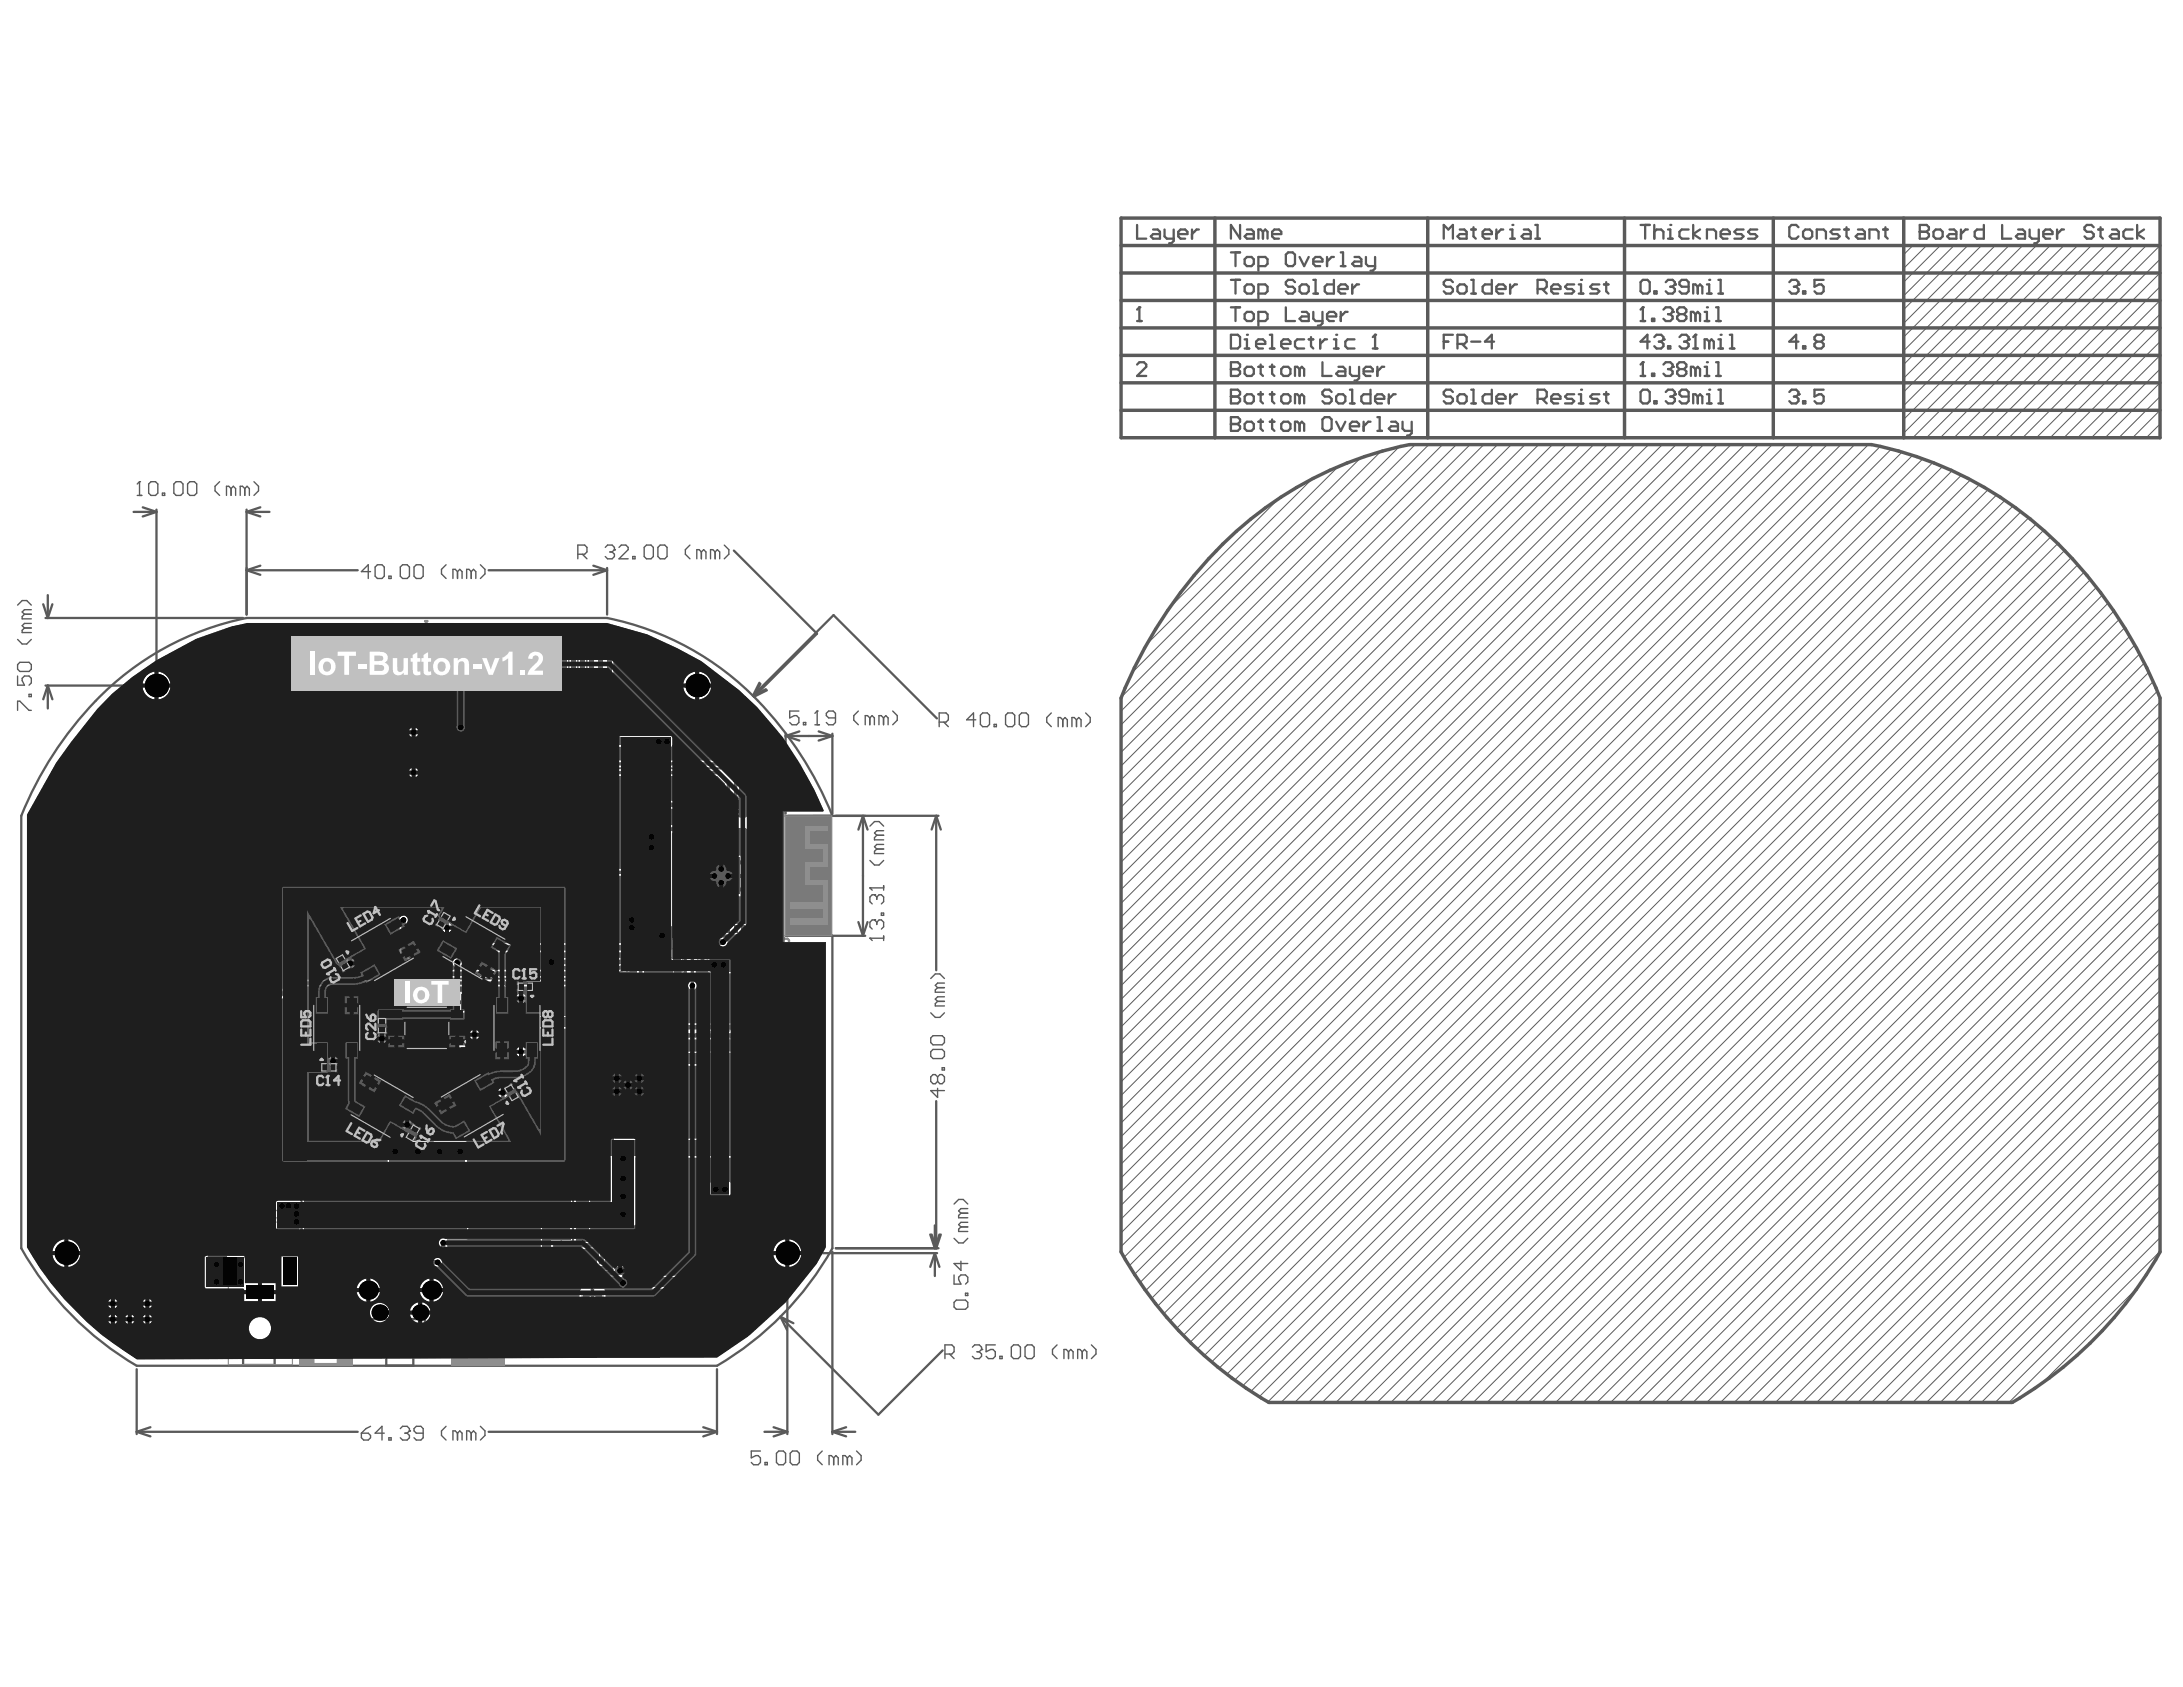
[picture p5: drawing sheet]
<svg xmlns="http://www.w3.org/2000/svg" width="279mm" height="216mm" viewBox="0 0 279 216" stroke-linecap="round" stroke-linejoin="round" font-family="sans-serif">
<g fill="none" stroke="#5a5a5a" stroke-width=".44">
<path d="M143.5 31.4h133M143.5 27.9h133v28.1h-133zM143.5 38.5h133M143.5 34.9h133M155.5 27.9v28.1M182.7 27.9v28.1M207.9 27.9v28.1M227 27.9v28.1M243.7 27.9v28.1M143.5 52.5h133M143.5 49h133M143.5 45.5h133"/>
<path d="M143.5 42h133M156.5 69.6a47.1 47.1 0 0 1 23.9-12.7h59.1a47.9 47.9 0 0 1 29.4 18.9 58 58 0 0 1 7.6 13.5v70.9a51.3 51.3 0 0 1-19 19.3h-95.1a51.4 51.4 0 0 1-18.9-19.3v-70.9a58.5 58.5 0 0 1 13-19.7z"/>
</g>
<g fill="none" stroke="#5a5a5a" stroke-width=".13">
<path d="M244.8 31.4l-1.1 1.2M246.6 31.4l-2.9 2.9M248.3 31.4l-4.6 4.7M250.1 31.4l-6.4 6.5M251.9 31.4l-8.2 8.2M253.6 31.4l-9.9 10M255.4 31.4l-11.7 11.7M257.1 31.4l-13.4 13.5M258.9 31.4l-15.2 15.2M260.6 31.4l-16.9 17M262.4 31.4l-18.7 18.8M264.2 31.4l-20.5 20.5"/>
<path d="M265.9 31.4l-22.2 22.3M267.7 31.4l-24 24M269.4 31.4l-24.6 24.6M271.2 31.4l-24.6 24.6M272.9 31.4l-24.6 24.6M274.7 31.4l-24.6 24.6M276.5 38.5l-17.6 17.5M276.5 36.7l-19.4 19.3M276.5 34.9l-21.1 21.1M276.5 33.2l-22.9 22.8M276.5 31.4l-24.6 24.6M171.3 59.7l-26.4 26.4"/>
<path d="M174.2 58.6l-30.7 30.6M176.7 57.8l-33.2 33.2M179.1 57.1l-35.6 35.7M181.1 56.9l-37.6 37.6M182.9 56.9l-39.4 39.4M184.7 56.9l-41.2 41.1M186.4 56.9l-42.9 42.9M188.2 56.9l-44.7 44.7M189.9 56.9l-46.4 46.4M191.7 56.9l-48.2 48.2M193.4 56.9l-49.9 49.9M195.2 56.9l-51.7 51.7"/>
<path d="M197 56.9l-53.5 53.4M198.7 56.9l-55.2 55.2M200.5 56.9l-57 57M202.2 56.9l-58.7 58.7M204 56.9l-60.5 60.5M205.7 56.9l-62.2 62.2M207.5 56.9l-64 64M209.3 56.9l-65.8 65.7M211 56.9l-67.5 67.5M212.8 56.9l-69.3 69.3M214.5 56.9l-71 71M216.3 56.9l-72.8 72.8"/>
<path d="M218.1 56.9l-74.6 74.5M219.8 56.9l-76.3 76.3M221.6 56.9l-78.1 78M223.3 56.9l-79.8 79.8M225.1 56.9l-81.6 81.6M226.8 56.9l-83.3 83.3M228.6 56.9l-85.1 85.1M230.4 56.9l-86.9 86.8M232.1 56.9l-88.6 88.6M233.9 56.9l-90.4 90.3M235.6 56.9l-92.1 92.1M237.4 56.9l-93.9 93.9"/>
<path d="M239.1 56.9l-95.6 95.6M240.7 57.1l-97.2 97.2M242.1 57.5l-98.6 98.5M243.5 57.8l-100 100M244.8 58.3l-101.3 101.2M246.1 58.7l-102.2 102.2M247.4 59.2l-102.9 102.8M248.6 59.7l-103.4 103.4M276.5 54.3l-1.8 1.7M276.5 52.5l-3.6 3.5M276.5 50.8l-5.3 5.2M276.5 49l-7.1 7"/>
<path d="M276.5 47.2l-8.8 8.8M276.5 45.5l-10.6 10.5M276.5 43.7l-12.3 12.3M276.5 42l-14.1 14M276.5 40.2l-15.9 15.8M163.7 63.8l-14 14M168 61.3l-21.2 21.2M249.9 60.2l-104 103.9M251 60.8l-104.4 104.4M252.2 61.4l-104.8 104.8M253.4 62l-105.3 105.2M254.5 62.7l-105.6 105.4"/>
<path d="M255.6 63.3l-105.8 105.8M256.6 64l-106 106M257.7 64.7l-106.3 106.2M258.7 65.5l-106.4 106.3M259.7 66.3l-106.5 106.3M260.6 67l-106.5 106.5M261.6 67.9l-106.5 106.4M262.5 68.7l-106.5 106.4M263.4 69.6l-106.4 106.3M264.3 70.4l-106.3 106.2M265.1 71.3l-106.1 106.1M265.9 72.3l-105.8 105.8"/>
<path d="M266.8 73.2l-105.6 105.6M267.6 74.2l-105.3 105.2M268.3 75.2l-104.4 104.3M269.1 76.2l-103.4 103.3M269.8 77.2l-102.3 102.3M270.6 78.2l-101.4 101.3M271.2 79.3l-100.2 100.2M271.9 80.3l-99.2 99.2M272.6 81.4l-98.1 98.1M273.2 82.6l-97 96.9M273.9 83.7l-95.9 95.8M274.5 84.9l-94.7 94.6"/>
<path d="M275 86l-93.5 93.5M275.6 87.2l-92.3 92.3M276.1 88.5l-91.1 91M276.5 98.7l-80.9 80.8M276.5 96.9l-82.7 82.6M276.5 95.1l-84.4 84.4M276.5 93.4l-86.2 86.1M276.5 91.6l-87.9 87.9M276.5 89.9l-89.7 89.6M276.5 119.7l-59.8 59.8M276.5 118l-61.6 61.5M276.5 116.2l-63.3 63.3"/>
<path d="M276.5 114.5l-65.1 65M276.5 112.7l-66.9 66.8M276.5 111l-68.6 68.5M276.5 109.2l-70.4 70.3M276.5 107.4l-72.1 72.1M276.5 105.7l-73.9 73.8M276.5 103.9l-75.6 75.6M276.5 102.2l-77.4 77.3M276.5 100.4l-79.2 79.1M276.5 139.1l-40.5 40.4M276.5 137.3l-42.2 42.2M276.5 135.6l-44 43.9"/>
<path d="M276.5 133.8l-45.8 45.7M276.5 132l-47.5 47.5M276.5 130.3l-49.3 49.2M276.5 128.5l-51 51M276.5 126.8l-52.8 52.7M276.5 125l-54.5 54.5M276.5 123.3l-56.3 56.2M276.5 121.5l-58.1 58M276.5 158.4l-21.1 21.1M276.5 156.6l-22.9 22.9M276.5 154.9l-24.7 24.6M276.5 153.1l-26.4 26.4"/>
<path d="M276.5 151.4l-28.2 28.1M276.5 149.6l-29.9 29.9M276.5 147.9l-31.7 31.6M276.5 146.1l-33.5 33.4M276.5 144.3l-35.2 35.2M276.5 142.6l-37 36.9M276.5 140.8l-38.7 38.7M273.6 164.8l-12.3 12.3M276.5 160.2l-19.4 19.3"/>
</g>
<g fill="none" stroke="#5a5a5a" stroke-width=".29">
<path d="M145.5 28.8v1.7h1.2M145.8 39.3h.1M145.8 39.3v1.8M145.8 39.3l-.3 .3M147.6 29.4h.6l.3 .3v.8h-.9l-.3-.2 .3-.3h.9M149 29.4v.9l.3 .2h.9M150.2 29.4v1.4l-.3 .3h-.3M150.8 30h1.2v-.3l-.3-.3h-.6l-.3 .3v.6l.3 .2h.6M152.6 29.4v1.1M153.4 29.4h-.3l-.5 .6M157.5 39.3h1.2M157.5 35.8h1.2"/>
<path d="M157.5 32.3h1.2M158.1 32.3v1.8M158.1 35.8v1.8M158.1 39.3v1.8M158.7 28.8v1.7l-1.2-1.7v1.7M159.3 33.2l.3-.3h.6l.3 .3v.6l-.3 .3h-.6l-.3-.3zM159.3 36.7l.3-.3h.6l.3 .3v.6l-.3 .3h-.6l-.3-.3zM159.6 29.4h.6l.3 .3v.8h-.9l-.3-.2 .3-.3h.9M161.1 34.1h.8l.3-.3v-.6l-.3-.3h-.8v1.7M161.1 37.6h.8l.3-.3v-.6l-.3-.3h-.8v1.8M161.6 29.7l-.2-.3h-.3v1.1M161.6 29.7v.8"/>
<path d="M161.6 29.7l.3-.3 .3 .3v.8M162.8 30h1.2v-.3l-.3-.3h-.6l-.3 .3v.6l.3 .2h.6M164.6 39.3v1.8h1.1M164.6 32.6l.3-.3h.6l.2 .3v1.2l-.2 .3h-.6l-.3-.3zM165.7 36.1l-.2-.3h-.6l-.3 .3v.3l.3 .3h.6l.2 .3v.3l-.2 .3h-.6l-.3-.3M166.3 36.7l.3-.3h.6l.3 .3v.6l-.3 .3h-.6l-.3-.3zM166.3 32.9l.6 1.2 .6-1.2M166.6 39.9h.6l.3 .3v.9h-.9l-.3-.3 .3-.3h.9M168.1 39.9v.9l.3 .3h.9M168.1 33.5h1.2v-.3l-.3-.3h-.6l-.3 .3v.6l.3 .3h.6M168.1 35.8h.3v1.8M168.1 37.6h.6"/>
<path d="M169.3 39.9v1.5l-.3 .3h-.3M169.8 32.9v1.2M170.7 35.8v1.8h-.9l-.2-.3v-.6l.2-.3h.9M170.7 32.9h-.3l-.6 .6M171.3 37h1.2v-.3l-.3-.3h-.6l-.3 .3v.6l.3 .3h.6M171.6 39.9v1.2M171.6 32.3h.3v1.8M171.6 34.1h.6M172.5 39.9h-.3l-.6 .6M173.1 36.4v1.2M173.4 32.9h.5l.3 .3v.9h-.8l-.3-.3 .3-.3h.8M173.9 36.4h-.2l-.6 .6"/>
<path d="M174.8 32.9v.9l.3 .3h.9M176 32.9v1.5l-.3 .2h-.3M184.8 30.5v-1.7l.6 .6 .6-.6v1.7M186 36.1l-.3-.3h-.6l-.3 .3v.3l.3 .3h.6l.3 .3v.3l-.3 .3h-.6l-.3-.3M186.5 36.7l.3-.3h.6l.3 .3v.6l-.3 .3h-.6l-.3-.3zM186.8 29.4h.6l.3 .3v.8h-.9l-.3-.2 .3-.3h.9M188.3 29.4h.6M188.3 35.8h.3v1.8M188.3 37.6h.6M188.6 29.1v1.2l.3 .2M189.8 30h1.1v-.3l-.3-.3h-.5l-.3 .3v.6l.3 .2h.5M190.9 35.8v1.8h-.8l-.3-.3v-.6l.3-.3h.8"/>
<path d="M191.5 37h1.2v-.3l-.3-.3h-.6l-.3 .3v.6l.3 .3h.6M191.5 29.4v1.1M192.4 29.4h-.3l-.6 .6M193.3 30.5h.6M193.3 29.4h.3v1.1M193.3 36.4v1.2M193.6 28.8h.1M194.2 36.4h-.3l-.6 .6M195 29.4h.6l.3 .3v.8h-.9l-.3-.2 .3-.3h.9M196.5 30.5h.6M196.5 28.8h.3v1.7M196.8 37h.9l.3-.3v-.6l-.3-.3h-.9v1.8"/>
<path d="M197.4 37l.6 .6M198.5 37h1.2v-.3l-.3-.3h-.6l-.3 .3v.6l.3 .3h.6M201.5 36.4h-.9l-.3 .3 .3 .3h.6l.3 .3-.3 .3h-.9M202.1 37.6h.6M202.1 36.4h.3v1.2M202.4 35.8h.1M204.7 36.4h-.9l-.3 .3 .3 .3h.6l.3 .3-.3 .3h-.9M205.3 36.4h.6M205.6 36.1v1.2l.3 .3M210 36.1l.3-.3h.6l.2 .3v1.2l-.2 .3h-.6l-.3-.3zM210 28.8h1.1M210.3 39.3h.1"/>
<path d="M210.3 39.3v1.8M210.3 39.3l-.3 .3M210.6 28.8v1.7M211.7 29.7l.3-.3h.6l.3 .3v.8M211.7 37.3h.3v.3h-.3zM211.7 28.8v1.7M212.9 39.6l.3-.3h.6l.3 .3v.3M213.2 36.1l.3-.3h.6l.3 .3v.3M213.5 30.5h.6M213.5 29.4h.3v1.1M213.8 28.8h.1M213.8 36.7h.3"/>
<path d="M214.1 39.9h.1M214.1 36.7l.3 .3v.3l-.3 .3h-.6l-.3-.3M214.1 39.9l-.3 .3M214.4 36.4h.1M214.4 36.4l-.3 .3M216.1 29.4h-.9l-.2 .3v.6l.2 .2h.9M216.1 36.7h-.9l-.2-.3v-.3l.2-.3h.6l.3 .3v1.2l-.3 .3h-.6l-.2-.3M216.7 28.8v1.7M217.3 36.7l-.3-.3h-.3v1.2M217.3 36.7v.9M217.3 36.7l.3-.3 .3 .3v.9M217.6 29.4l-.9 .6 .9 .5"/>
<path d="M218.2 39.9h.3v1.2M218.5 39.3h.1M218.5 30.5v-1.1h.8l.3 .3v.8M218.5 37.6h.6M218.5 36.4h.3v1.2M218.8 35.8h.1M219.6 39.3h.3v1.8M219.9 35.8h.3v1.8M219.9 37.6h.6M220.2 30h1.2v-.3l-.3-.3h-.6l-.3 .3v.6l.3 .2h.6M223.2 29.4h-.9l-.3 .3 .3 .3h.6l.3 .3-.3 .2h-.9M224.9 29.4h-.9l-.3 .3 .3 .3h.6l.3 .3-.3 .2h-.9"/>
<path d="M229 36.1l.3-.3h.6l.3 .3v.3M229.6 36.7h.3M229.9 36.7l.3 .3v.3l-.3 .3h-.6l-.3-.3M230.2 36.4h.1M230.2 29.1l-.3-.3h-.6l-.3 .3v1.2l.3 .2h.6l.3-.2M230.2 36.4l-.3 .3M230.8 29.7l.3-.3h.5l.3 .3v.6l-.3 .2h-.5l-.3-.2zM230.8 37.3h.3v.3h-.3zM232.5 30.5v-1.1h.9l.3 .3v.8M233.4 35.8h-1.2v.9l.6-.3h.3l.3 .3v.6l-.3 .3h-.6l-.3-.3M235.5 29.4h-.9l-.3 .3 .3 .3h.6l.3 .3-.3 .2h-.9M236 29.4h.6"/>
<path d="M236.3 29.1v1.2l.3 .2M237.8 29.4h.6l.3 .3v.8h-.9l-.3-.2 .3-.3h.9M239.3 30.5v-1.1h.8l.3 .3v.8M241 29.4h.6M241.3 29.1v1.2l.3 .2M245.7 29.7h.1M245.7 28.8h.9l.3 .3v.3l-.3 .3 .3 .3v.3l-.3 .2h-.9zM245.7 29.7h.9M247.5 29.7l.3-.3h.5l.3 .3v.6l-.3 .2h-.5l-.3-.2zM249.5 29.4h.6l.3 .3v.8h-.9l-.3-.2 .3-.3h.9M251 29.4v1.1M251.9 29.4h-.3l-.6 .6"/>
<path d="M253.9 28.8v1.7h-.9l-.3-.2v-.6l.3-.3h.9M256.3 28.8v1.7h1.1M258.3 29.4h.6l.3 .3v.8h-.9l-.3-.2 .3-.3h.9M259.8 29.4v.9l.3 .2h.8M260.9 29.4v1.4l-.3 .3h-.2M261.5 30h1.2v-.3l-.3-.3h-.6l-.3 .3v.6l.3 .2h.6M263.3 29.4v1.1M264.2 29.4h-.3l-.6 .6M268 29.1l-.3-.3h-.6l-.3 .3v.3l.3 .3h.6l.3 .3v.3l-.3 .2h-.6l-.3-.2M268.6 29.4h.5M268.8 29.1v1.2l.3 .2M270.3 29.4h.6l.3 .3v.8h-.9l-.3-.2 .3-.3h.9"/>
<path d="M272.9 29.4h-.8l-.3 .3v.6l.3 .2h.8M273.5 28.8v1.7M274.4 29.4l-.9 .6 .9 .5M145.5 46.7l.3-.3h.6l.3 .3v.2l-1.2 1.2h1.2M145.5 41.1h.6M157.5 54.3h.1M157.5 50.8h.1M157.5 47.2h.1M157.5 46.4h.9l.3 .3v.2l-.3 .3 .3 .3v.3l-.3 .3h-.9zM157.5 42.8h.9l.3 .3v1.2l-.3 .3h-.9zM157.5 49.9h.9l.3 .3v.3l-.3 .3 .3 .2v.3l-.3 .3h-.9zM157.5 53.4h.9l.3 .3v.3l-.3 .3 .3 .3v.3l-.3 .2h-.9z"/>
<path d="M157.5 54.3h.9M157.5 50.8h.9M157.5 47.2h.9M159.3 47.2l.3-.3h.6l.3 .3v.6l-.3 .3h-.6l-.3-.3zM159.3 40.2l.3-.3h.6l.3 .3v.6l-.3 .3h-.6l-.3-.3zM159.3 50.8l.3-.3h.6l.3 .3v.5l-.3 .3h-.6l-.3-.3zM159.3 54.3l.3-.3h.6l.3 .3v.6l-.3 .2h-.6l-.3-.2zM159.3 44.6h.6M159.3 43.4h.3v1.2M159.6 42.8h.1M160.8 44h1.1v-.3l-.3-.3h-.5l-.3 .3v.6l.3 .3h.5M161.1 41.1h.8l.3-.3v-.6l-.3-.3h-.8v1.8"/>
<path d="M161.1 54h.5M161.1 50.5h.5M161.1 46.9h.5M161.4 46.7v1.1l.2 .3M161.4 50.2v1.1l.2 .3M161.4 53.7v1.2l.2 .2M162.5 42.8h.3v1.8M162.5 54h.6M162.5 50.5h.6M162.5 46.9h.6M162.5 44.6h.6M162.8 46.7v1.1l.3 .3"/>
<path d="M162.8 50.2v1.1l.3 .3M162.8 53.7v1.2l.3 .2M164 47.2l.3-.3h.6l.3 .3v.6l-.3 .3h-.6l-.3-.3zM164 44h1.2v-.3l-.3-.3h-.6l-.3 .3v.6l.3 .3h.6M164 50.8l.3-.3h.6l.3 .3v.5l-.3 .3h-.6l-.3-.3zM164 54.3l.3-.3h.6l.3 .3v.6l-.3 .2h-.6l-.3-.2zM166.3 47.2l.3-.3 .3 .3v.9M166.3 54.3l-.3-.3h-.3v1.1M166.3 47.2l-.3-.3h-.3v1.2M166.3 50.8l-.3-.3h-.3v1.1M166.3 47.2v.9M166.3 50.8v.8"/>
<path d="M166.3 54.3v.8M166.3 54.3l.3-.3 .3 .3v.8M166.3 50.8l.3-.3 .3 .3v.8M166.9 43.4h-.9l-.3 .3v.6l.3 .3h.9M167.5 43.4h.6M167.8 43.1v1.2l.3 .3M169 43.4v1.2M169.3 46.4v1.7h1.1M169.3 53.7l.3-.3h.5l.3 .3v1.2l-.3 .2h-.5l-.3-.2zM169.8 40.5h1.2v-.3l-.3-.3h-.6l-.3 .3v.6l.3 .3h.6M169.8 43.4h-.2l-.6 .6M170.4 50.2l-.3-.3h-.5l-.3 .3v.3l.3 .3h.5l.3 .2v.3l-.3 .3h-.5l-.3-.3"/>
<path d="M170.7 43.4h.3v1.2M170.7 44.6h.6M171 42.8h.1M171 54l.6 1.1 .6-1.1M171 50.8l.3-.3h.6l.3 .3v.5l-.3 .3h-.6l-.3-.3zM171.3 46.9h.6l.3 .3v.9h-.9l-.3-.3 .3-.3h.9M172.8 46.9v.9l.3 .3h.8M172.8 54.6h1.1v-.3l-.2-.3h-.6l-.3 .3v.6l.3 .2h.6M172.8 51.6h.6M172.8 49.9h.3v1.7M173.4 43.4h-.9l-.3 .3v.6l.3 .3h.9M173.9 46.9v1.5l-.2 .3h-.3"/>
<path d="M174.5 47.5h1.2v-.3l-.3-.3h-.6l-.3 .3v.6l.3 .3h.6M174.5 54v1.1M175.4 54h-.3l-.6 .6M175.4 49.9v1.7h-.9l-.3-.3v-.5l.3-.3h.9M175.7 44.6h.6M176 42.8h.1M176 51h1.2v-.2l-.3-.3h-.6l-.3 .3v.5l.3 .3h.6M176 42.8v1.8M176 42.8l-.3 .3M176.3 55.1h.6M176.3 53.4h.3v1.7M176.3 46.9v1.2"/>
<path d="M177.2 46.9h-.3l-.6 .6M177.8 50.5v1.1M178 54h.6l.3 .3v.8h-.9l-.2-.2 .2-.3h.9M178.6 50.5h-.3l-.5 .5M179.5 54v.9l.3 .2h.9M180.7 54v1.4l-.3 .3h-.3M184.8 43.7h.6M186 50.2l-.3-.3h-.6l-.3 .3v.3l.3 .3h.6l.3 .2v.3l-.3 .3h-.6l-.3-.3M186 42.8h-1.2v1.8M186.5 50.8l.3-.3h.6l.3 .3v.5l-.3 .3h-.6l-.3-.3zM186.5 44h.9l.3-.3v-.6l-.3-.3h-.9v1.8M187.1 44l.6 .6"/>
<path d="M188.3 51.6h.6M188.3 49.9h.3v1.7M188.3 43.7h1.2M190.9 49.9v1.7h-.8l-.3-.3v-.5l.3-.3h.8M191.2 43.7h-1.1l.8-.9v1.8M191.5 51h1.2v-.2l-.3-.3h-.6l-.3 .3v.5l.3 .3h.6M193.3 50.5v1.1M194.2 50.5h-.3l-.6 .5M196.8 51h.9l.3-.2v-.6l-.3-.3h-.9v1.7M197.4 51l.6 .6M198.5 51h1.2v-.2l-.3-.3h-.6l-.3 .3v.5l.3 .3h.6M201.5 50.5h-.9l-.3 .3 .3 .2h.6l.3 .3-.3 .3h-.9"/>
<path d="M202.1 51.6h.6M202.1 50.5h.3v1.1M202.4 49.9h.1M204.7 50.5h-.9l-.3 .3 .3 .2h.6l.3 .3-.3 .3h-.9M205.3 50.5h.6M205.6 50.2v1.1l.3 .3M210 48.1h.6M210 41.1h.6M210 50.2l.3-.3h.6l.2 .3v1.1l-.2 .3h-.6l-.3-.3zM210.3 46.4h.1M210.3 46.4v1.7M210.3 46.4l-.3 .3"/>
<path d="M211.1 43.7h-1.1l.9-.9v1.8M211.4 47.8h.3v.3h-.3zM211.4 40.8h.3v.3h-.3zM211.7 51.3h.3v.3h-.3zM211.7 43.1l.3-.3h.6l.3 .3v.3M212.3 43.7h.3M212.6 43.7l.3 .3v.3l-.3 .3h-.6l-.3-.3M212.9 43.4h.1M212.9 46.7l.3-.3h.6l.3 .3v.2M212.9 43.4l-.3 .3M213.2 50.2l.3-.3h.6l.3 .3v.3M213.5 47.2h.3"/>
<path d="M213.5 44.3h.3v.3h-.3zM213.5 40.2h.3M213.8 47.2l.3 .3v.3l-.3 .3h-.6l-.3-.3M213.8 40.2l.3 .3v.3l-.3 .3h-.6l-.3-.3M213.8 50.8h.3M214.1 46.9h.1M214.1 50.8l.3 .2v.3l-.3 .3h-.6l-.3-.3M214.1 46.9l-.3 .3M214.4 50.5h.1M214.4 50.5l-.3 .3M215 47.2l-.3 .3v.3l.3 .3h.5l.3-.3v-.3l-.3-.3M215 47.2l-.3-.3v-.2l.3-.3h.5l.3 .3v.2l-.3 .3"/>
<path d="M215 40.2l-.3 .3v.3l.3 .3h.5l.3-.3v-.3l-.3-.3M215 47.2h.5M215 43.1l.2-.3h.6l.3 .3v.3M215 40.2l-.3-.3v-.3l.3-.3h.5l.3 .3v.3l-.3 .3M215 40.2h.5M215.5 43.7h.3M215.8 43.7l.3 .3v.3l-.3 .3h-.6l-.2-.3M216.1 43.4h.1M216.1 50.8h-.9l-.2-.3v-.3l.2-.3h.6l.3 .3v1.1l-.3 .3h-.6l-.2-.3M216.1 43.4l-.3 .3M216.7 44.6h.6M217 42.8h.1"/>
<path d="M217 47.2l-.3-.3h-.3v1.2M217 40.2l-.3-.3h-.3v1.2M217 40.2v.9M217 42.8v1.8M217 47.2v.9M217 47.2l.3-.3 .3 .3v.9M217 40.2l.3-.3 .3 .3v.9M217 42.8l-.3 .3M217.3 50.8l-.3-.3h-.3v1.1M217.3 50.8v.8M217.3 50.8l.3-.3 .3 .3v.8M218.2 48.1h.6"/>
<path d="M218.2 41.1h.6M218.2 46.9h.3v1.2M218.5 46.4h.1M218.5 51.6h.6M218.5 50.5h.3v1.1M218.8 49.9h.1M218.8 43.7l-.3-.3h-.3v1.2M218.8 43.7l.3-.3 .2 .3v.9M218.8 43.7v.9M219.6 48.1h.6M219.6 46.4h.3v1.7M219.6 41.1h.6"/>
<path d="M219.9 51.6h.6M219.9 49.9h.3v1.7M219.9 44.6h.6M219.9 43.4h.3v1.2M220.2 42.8h.1M221.4 44.6h.6M221.4 42.8h.3v1.8M229 50.2l.3-.3h.6l.3 .3v.3M229.6 50.8h.3M229.9 50.8l.3 .2v.3l-.3 .3h-.6l-.3-.3M230.2 50.5h.1M230.2 43.7h-1.2l.9-.9v1.8"/>
<path d="M230.2 50.5l-.3 .3M230.8 51.3h.3v.3h-.3zM230.8 44.3h.3v.3h-.3zM232.5 43.7l-.3 .3v.3l.3 .3h.6l.3-.3v-.3l-.3-.3M232.5 43.7l-.3-.3v-.3l.3-.3h.6l.3 .3v.3l-.3 .3M232.5 43.7h.6M233.4 49.9h-1.2v.9l.6-.3h.3l.3 .3v.5l-.3 .3h-.6l-.3-.3M5.5 77.3l.6 1.8M5.8 79.1h25.3M6.1 76.2v2.9M6.7 77.3l-.6 1.8M17.1 65.5h2.9"/>
<path d="M18.3 64.9l1.7 .6M20 65.5l-1.7 .6M20 65.2v20.7M31.6 65.5l1.7 .6M31.6 65.5h2.9M31.6 65.2v13.5M31.6 73l1.7 .6M31.6 73h14.2M33.3 64.9l-1.7 .6M33.3 72.4l-1.7 .6M62.5 73h15.2M75.9 72.4l1.8 .6"/>
<path d="M77.7 73l-1.8 .6M77.7 72.7v6M93.9 70.5l10.7 10.6-8.1 8.1M5.8 87.7h12.4M6.1 87.7l.6 1.8M6.1 87.7l-.6 1.8M6.1 87.7v3M96.4 89l10.3-10.3 13.2 13.2M97.2 87.4l-.8 1.6M97.3 87.5l-.8 1.7M98 88.2l-1.6 .8M98.2 88.3l-1.7 .9"/>
<path d="M100.6 93.9v10.2M100.6 94.2l1.7 .6M100.6 94.2h5.9M102.3 93.6l-1.7 .6M104.8 93.6l1.7 .6M106.5 93.9v10.2M106.5 94.2l-1.7 .6M106.5 104.4a44.2 44.2 0 0 0-15.2-19.5 36.9 36.9 0 0 0-13.6-5.8h-46.1a37.8 37.8 0 0 0-23.7 15.8 46.1 46.1 0 0 0-5.2 9.5v55.3a40.4 40.4 0 0 0 14.8 15.1h74.3a40.4 40.4 0 0 0 14.7-15.1v-39.9M109.9 118l.5 1.8M110.4 104.4l.6 1.8M110.4 104.4l-.5 1.8M110.4 104.4v15.4"/>
<path d="M111 118l-.6 1.8M119.8 104.4l.6 1.8M119.8 104.4l-.6 1.8M119.8 104.4v19.8M120.1 104.4h-19.5v15.4h10.1M51.2 128.1h6.9v6.9h-6.9zM107 159.7h13.1M119.1 158l.5 1.7M119.2 158l.6 1.7M119.6 156.8v2.9M119.8 140.9v18.8M120.2 158l-.6 1.7"/>
<path d="M120.4 158l-.6 1.7M17.5 175.2v8.3M29.7 167.8h6.9v4.7h-6.9zM31.1 172.5v2.2h4.1v-2.2M47.5 168.8h6.9v3.6h-6.9zM49.4 172.4v2.3M52.9 172.4v2.3M91.8 175.2v8.3M99.9 168.5l1.6 .8M99.9 168.5l.8 1.7M99.9 168.5l12.5 12.5 8.2-8.2M100.8 162.2v21.3"/>
<path d="M102.6 160.4h17.3M106.5 160.2v23.3M119.6 160.4l.6 1.7M119.6 160.4l-.5 1.7M119.6 160.4v2.9M17.5 183.2h28.3M17.5 183.2l1.8 .6M19.3 182.7l-1.8 .5M62.5 183.2h29.3M90 182.7l1.8 .5M91.8 183.2l-1.8 .6M97.8 183.2h3"/>
<path d="M99 182.7l1.8 .5M100.8 183.2l-1.8 .6M106.5 183.2l1.8 .6M106.5 183.2h3M108.3 182.7l-1.8 .5"/>
<circle cx="20" cy="87.7" r="1.15"/>
<circle cx="89.2" cy="87.7" r="1.15"/>
<circle cx="54.6" cy="131.6" r="1.73"/>
<circle cx="54.6" cy="131.6" r="11.5"/>
<circle cx="8.5" cy="160.4" r="1.15"/>
<circle cx="100.8" cy="160.4" r="1.15"/>
</g>
<g fill="none" stroke="#5a5a5a" stroke-width=".18">
<path d="M2.3 77.4l.5-.5h.6l.6 .5M3.1 78.6l-.3 .3v.3h1.2M3.1 78.6h.9M4 79.8h-.9l-.3 .3 .3 .3M4 78h-.9l-.3 .3 .3 .3M17.6 63.4h.5M17.9 61.6h.1M17.9 61.6v1.8M17.9 61.6l-.3 .3M19 61.9l.3-.3h.6l.3 .3v1.2l-.3 .3h-.6l-.3-.3zM20.8 63.1h.3v.3h-.3zM22.2 61.9l.3-.3h.6l.3 .3v1.2l-.3 .3h-.6l-.3-.3z"/>
<path d="M24.3 61.6h.6l.3 .3v1.2l-.3 .3h-.6l-.3-.3v-1.2zM28.1 61.6l-.6 .6v.6l.6 .6M29.6 62.5l-.3-.3h-.3v1.2M29.6 62.5v.9M29.6 62.5l.3-.3 .3 .3v.9M31.3 62.5l-.3-.3h-.3v1.2M31.3 62.5v.9M31.3 62.5l.3-.3 .3 .3v.9M32.5 61.6l.6 .6v.6l-.6 .6M47.4 73.2h-1.1l.8-.9v1.7M48 72.6l.3-.3h.6l.3 .3v1.1l-.3 .3h-.6l-.3-.3zM49.8 73.7h.3v.3h-.3z"/>
<path d="M51.2 72.6l.3-.3h.6l.3 .3v1.1l-.3 .3h-.6l-.3-.3zM53 72.6l.3-.3h.6l.3 .3v1.1l-.3 .3h-.6l-.3-.3zM57.1 72.3l-.6 .6v.5l.6 .6M58.6 73.2l-.3-.3h-.3v1.1M58.6 73.2v.8M58.6 73.2l.2-.3 .3 .3v.8M60.3 73.2l-.3-.3h-.3v1.1M60.3 73.2v.8M60.3 73.2l.3-.3 .3 .3v.8M61.5 72.3l.6 .6v.5l-.6 .6M74 70.9h.8l.3-.3v-.5l-.3-.3h-.8v1.7M74.5 70.9l.6 .6"/>
<path d="M77.5 70.1l.3-.3h.5l.3 .3v.2M78.1 70.6h.2M78.3 70.6l.3 .3v.3l-.3 .3h-.5l-.3-.3M78.6 70.3h.1M78.6 70.3l-.3 .3M79.2 70.1l.3-.3h.6l.3 .3v.2l-1.2 1.2h1.2M81 71.2h.3v.3h-.3zM82.7 69.8h.6l.3 .3v1.1l-.3 .3h-.6l-.3-.3v-1.1zM84.5 69.8h.6l.3 .3v1.1l-.3 .3h-.6l-.3-.3v-1.1zM88.3 69.8l-.6 .5v.6l.6 .6M89.8 70.6l-.3-.3h-.3v1.2M89.8 70.6v.9"/>
<path d="M89.8 70.6l.3-.3 .3 .3v.9M91.5 70.6l-.3-.3h-.3v1.2M91.5 70.6v.9M91.5 70.6l.3-.3 .3 .3v.9M92.7 69.8l.6 .5v.6l-.6 .6M2.3 85.1l.2-.3h1.2l.3 .3v.5l-.3 .3h-1.2l-.2-.3zM2.3 86.5v1.2h.8l-.3-.6v-.3l.3-.3h.6l.3 .3v.6l-.3 .3M2.3 90.9v-1.2h.2l1.2 1.2h.3M2.3 81.8l.5 .6h.6l.6-.6M3.1 80.4l-.3 .3v.3h1.2M3.1 80.4h.9M3.7 88.9h.3v.3h-.3z"/>
<path d="M102.2 91h-1.1v.9l.6-.3h.3l.2 .3v.6l-.2 .3h-.6l-.3-.3M102.8 92.5h.3v.3h-.3zM104.3 92.8h.6M104.6 91h.1M104.6 91v1.8M104.6 91l-.3 .3M106.9 91.9h-.8l-.3-.3v-.3l.3-.3h.5l.3 .3v1.2l-.3 .3h-.5l-.3-.3M109.9 91l-.6 .6v.6l.6 .6M111.3 91.9l.3-.3 .3 .3v.9M111.3 91.9l-.3-.3h-.3v1.2M111.3 91.9v.9M113.1 91.9l-.3-.3h-.3v1.2"/>
<path d="M113.1 91.9v.9M113.1 91.9l.3-.3 .3 .3v.9M114.3 91l.5 .6v.6l-.5 .6M120.2 92.4h.9l.3-.3v-.6l-.3-.3h-.9v1.8M120.8 92.4l.6 .6M124.9 92.1h-1.2l.9-.9v1.8M125.5 91.5l.3-.3h.6l.2 .3v1.2l-.2 .3h-.6l-.3-.3zM127.2 92.7h.3v.3h-.3zM128.7 91.5l.3-.3h.6l.3 .3v1.2l-.3 .3h-.6l-.3-.3zM130.5 91.5l.3-.3h.5l.3 .3v1.2l-.3 .3h-.5l-.3-.3zM134.6 91.2l-.6 .6v.6l.6 .6M136 92.1l-.3-.3h-.3v1.2"/>
<path d="M136 92.1v.9M136 92.1l.3-.3 .3 .3v.9M137.8 92.1l-.3-.3h-.3v1.2M137.8 92.1v.9M137.8 92.1l.3-.3 .3 .3v.9M139 91.2l.5 .6v.6l-.5 .6M111.3 113.6h.1M111.3 113.6h1.8M111.3 113.6l.3 .3M111.3 110.1l.6 .6h.6l.6-.6M111.3 105.7l.6-.6h.6l.6 .6M111.9 117.7h.1"/>
<path d="M111.9 114.5h.1M111.9 117.7h-.3l-.3 .3v.6l.3 .3M111.9 114.5h-.3l-.3 .3v.6l.3 .3M111.9 117.7l.3 .3M111.9 114.5l.3 .3M112.2 114.8l.3-.3h.3l.3 .3v.6l-.3 .3M112.2 118l.3-.3h.3l.3 .3v.6l-.3 .3M112.2 114.8v.3M112.2 118v.3M112.2 108.7l-.3 .2v.3h1.2M112.2 106.9l-.3 .3v.3h1.2M112.2 108.7h.9"/>
<path d="M112.2 106.9h.9M112.8 116.9h.3v.2h-.3zM113.1 113.3v.6M113.1 119.8v.6M113.1 108.1h-.9l-.3 .3 .3 .3M113.1 106.3h-.9l-.3 .3 .3 .3M111.3 120.1h.1M111.3 120.1h1.8M111.3 120.1l.3 .3M119.1 132.8l.3-.3h1.2l.3 .3v.6l-.3 .3h-1.2l-.3-.3zM119.1 134.6l.3-.3h1.2l.3 .3v.6l-.3 .3h-1.2l-.3-.3zM119.1 129.6l.6 .6h.6l.6-.6"/>
<path d="M119.1 125.2l.6-.6h.6l.6 .6M120 139.3v1.2l-.9-.9h1.8M120 137.8v.6M120 137.8l-.3-.3h-.3l-.3 .3v.6l.3 .3h.3l.3-.3M120 137.8l.3-.3h.3l.3 .3v.6l-.3 .3h-.3l-.3-.3M120 128.2l-.3 .2v.3h1.2M120 126.4l-.3 .3v.3h1.2M120 128.2h.9M120 126.4h.9M120.6 136.6h.3v.3h-.3zM120.9 127.6h-.9l-.3 .3 .3 .3M120.9 125.8h-.9l-.3 .3 .3 .3"/>
<path d="M122.1 158.5l.6 .6h.6l.6-.6M122.1 154.1l.6-.6h.6l.6 .6M123 155.3l-.3 .3v.2h1.2M123 157l-.3 .3v.3h1.2M123 157h.9M123 155.3h.9M123.9 156.4h-.9l-.3 .3 .3 .3M123.9 154.7h-.9l-.3 .3 .3 .3M120.9 173.3h.9l.3-.3v-.6l-.3-.3h-.9v1.8M121.5 173.3l.6 .6M122.1 166.7l.3-.3h1.2l.3 .3v.6l-.3 .3h-1.2l-.3-.3zM122.1 163.2v1.1h.9l-.3-.5v-.3l.3-.3h.6l.3 .3v.5l-.3 .3"/>
<path d="M123 161.4v1.2l-.9-.9h1.8M123.6 165.5h.3v.3h-.3zM124.5 172.4l.2-.3h.6l.3 .3v.3M125 173h.3M125.3 173l.3 .3v.3l-.3 .3h-.6l-.2-.3M125.6 172.7h.1M125.6 172.7l-.3 .3M127.4 172.1h-1.2v.9l.6-.3h.3l.3 .3v.6l-.3 .3h-.6l-.3-.3M128 173.6h.3v.3h-.3zM129.7 172.1h.6l.3 .3v1.2l-.3 .3h-.6l-.3-.3v-1.2zM131.5 172.1h.6l.3 .3v1.2l-.3 .3h-.6l-.3-.3v-1.2zM135.3 172.1l-.6 .6v.6l.6 .6"/>
<path d="M136.8 173l-.3-.3h-.3v1.2M136.8 173v.9M136.8 173l.3-.3 .2 .3v.9M138.5 173l-.3-.3h-.3v1.2M138.5 173v.9M138.5 173l.3-.3 .3 .3v.9M139.7 172.1l.6 .6v.6l-.6 .6M46.3 183.4h.8l.3 .3v.3l-.3 .3h-.6l-.2-.3zM47.4 182.5l-.6 .3-.5 .6M49.2 183.4h-1.2l.9-.9v1.8M49.8 184h.3v.3h-.3zM51.2 182.8l.3-.3h.6l.3 .3v.3"/>
<path d="M51.8 183.4h.3M52.1 183.4l.3 .3v.3l-.3 .3h-.6l-.3-.3M52.4 183.1h.1M52.4 183.1l-.3 .3M54.2 183.4h-.9l-.3-.3v-.3l.3-.3h.6l.3 .3v1.2l-.3 .3h-.6l-.3-.3M57.1 182.5l-.6 .6v.6l.6 .6M58.6 183.4l-.3-.3h-.3v1.2M58.6 183.4v.9M58.6 183.4l.2-.3 .3 .3v.9M60.3 183.4l-.3-.3h-.3v1.2M60.3 183.4v.9M60.3 183.4l.3-.3 .3 .3v.9"/>
<path d="M61.5 182.5l.6 .6v.6l-.6 .6M97.3 185.7h-1.1v.9l.5-.3h.3l.3 .3v.6l-.3 .3h-.6l-.2-.3M97.9 187.2h.3v.3h-.3zM99.4 186l.3-.3h.6l.2 .3v1.2l-.2 .3h-.6l-.3-.3zM101.1 186l.3-.3h.6l.3 .3v1.2l-.3 .3h-.6l-.3-.3zM105.2 185.7l-.6 .6v.6l.6 .6M106.7 186.6l.3-.3 .3 .3v.9M106.7 186.6l-.3-.3h-.3v1.2M106.7 186.6v.9M108.5 186.6l-.3-.3h-.3v1.2M108.5 186.6v.9M108.5 186.6l.2-.3 .3 .3v.9"/>
<path d="M109.6 185.7l.6 .6v.6l-.6 .6"/>
</g>
<path d="M100.6 104.5h5.8v15.2h-5.8z" fill-rule="evenodd" fill="#787878"/>
<path d="M76.2 162h.2l-.1 .1z" fill="#8c8c8c"/>
<g fill="none" stroke="#8c8c8c" stroke-width=".15">
<path d="M45.5 82.9v6.2M47.9 82.3h2.3M47.9 89.7h2.3M48.7 92.5h-.6v.9h.6M49.3 92.5h.6v.9h-.6M52.6 82.9v6.2M53.3 82.9v6.2M55.6 82.3h2.4M55.6 89.7h2.4M56.5 92.5h-.6v.9h.6M57.2 92.5h.6v.9h-.6M60.3 82.9v6.2"/>
<path d="M70.4 83.7v1.1h1.2M71.7 81h6.7M78.6 85.3l.1-.1v.3zM79.8 83.7v1.1h-1.1M81.1 117.6h2.8v1.2h-2.8zM82.5 109.4h1.2v2.8h-1.2zM82.8 102.4h2.9v1.2h-2.9zM84.5 104.4h22v15.3h-22zM87.3 102.3h-.8v1.4h.8M88.2 102.3h.8v1.4h-.8M100.6 104.4v15.3M58.2 127.6v8.2"/>
<path d="M63.5 127.8v2.5M63.5 133.1v2.5M65.3 132v.6h1v-.6M65.3 131.4v-.6h1v.6M66.8 131.2v-.9h1.2v.9M66.8 132.2v.9h1.2v-.9M76 135.8v-.9h1.2v.9M76 136.9v.9h1.2v-.9M77.5 136.7h5.8v4.3h-5.8zM80.6 124h2.8v1.2h-2.8zM80.6 122.5h2.8v1.2h-2.8zM83.6 122l.2 .1-.2 .1z"/>
<path d="M83.8 122.8v1.6h1.1M84.4 120.2h2.8v1.2h-2.8zM85.2 122.5h.7M87.4 122.8v1.6h-1.2M89.3 120.9v-.9h1.2v.9M89.3 122v.9h1.2v-.9M90.8 120h1.2v2.9h-1.2zM92.9 136.9h2.8v1.3h-2.8zM92.9 134.7h2.8v1.3h-2.8zM96.2 121.6h-.9v1.2h.9M96.2 120.2h-.6v.9h.6M96.9 120.2h.6v.9h-.6"/>
<path d="M97.2 134.7h-.8v1.4h.8M97.2 136.9h-.8v1.4h.8M97.3 121.6h.9v1.2h-.9M98.2 134.7h.8v1.4h-.8M98.2 136.9h.8v1.4h-.8M30 157.9v-.9h1.3v.9M30 159v.9h1.3v-.9M31.5 158.6v.6h.9v-.6M31.5 158v-.6h.9v.6M32.3 153.2h2.8v1.3h-2.8zM34.4 154.9h1.8v1h-1.8zM34.5 156.4h.9"/>
<path d="M34.5 158.3h.9M38.2 158.3h.5M38.2 157.2h.5M54.4 159.7h2.8v1.2h-2.8zM71.7 157.7l.1 .2-.1 .1zM71.8 158.6v1.6h1.2M73.2 158.3h.8M75.4 158.6v1.6h-1.1M75.7 159.8h2.8v1.2h-2.8zM76 141.6v.9h1.2v-.9M76 140.5v-.9h1.2v.9M78.8 143.9h2.8v1.3h-2.8z"/>
<path d="M28.8 160.2h.8v.4h-.8zM29.2 164.6v10.1h8.2v-9.8M30.7 160.9h5.2M46.5 163.3h9.3M47.2 169.6v1.2h7.9v-1.2M54.5 162.4v.6h.9v-.6M54.5 161.8v-.6h.9v.6M69.3 163.7h1.3v2.8h-1.3zM70.2 162.9v.2h2.7M72.9 164.6v-1h1.2v1M72.9 165.6v.9h1.2v-.9M72.9 161.4h-2.7v.2"/>
<path d="M74.5 165.4v.6h.9v-.6M74.5 164.8v-.6h.9v.6M76.1 162.1h.9v.9h-.9zM76.2 165.4v.6h1v-.6M76.2 164.8v-.6h1v.6M77.5 165.6v.9h1.3v-.9M77.5 164.6v-1h1.3v1"/>
</g>
<g fill="none" stroke="#8c8c8c" stroke-width=".13">
<path d="M15.3 99.5h1.1M15.3 99.4h1.1M15.3 99.3h1.1M15.3 99.2h1.1M15.3 99.1h1.2M15.3 99.1h1.3M15.3 99h1.3M15.3 99h1.6M15.3 98.9h1.7M15.3 99.6h1.2M15.3 99.5h1.2M15.3 98.9h1.8"/>
<path d="M15.3 98.9h1.9M15.3 98.8h2M15.3 98.8h2.1M15.3 98.8h2.3M15.3 99.6h1.3M15.3 98.8h2.2M15.4 99.7h3M15.4 99.7h1.2M15.4 98.7h2.3M15.4 97.8h1.1M15.4 99.9h2.9M15.4 99.8h3"/>
<path d="M15.4 98.6h2.5M15.4 98.5h2.6M15.4 97.7h1.1M15.4 97.6h1.1M15.4 97.6h1.2M15.4 97.5h1.3M15.4 97.5h1.2M15.4 98.6h2.6M15.4 97.4h1.3M15.4 97.4h1.4M15.5 99.9h2.9M15.5 98.5h2.6"/>
<path d="M15.5 97.4h2.9M15.5 97.3h2.9M15.5 97.3h2.8M15.5 99.9h2.8M15.5 97.2h2.8M15.5 100h2.8M15.6 98.4h2.5M15.6 98.4h.1M15.6 97.2h2.7M15.6 97.1h2.6M15.6 98.4h2.6M15.7 98.4h2.6"/>
<path d="M15.7 97.1h2.5M15.7 97h2.4M15.8 97h2.3M15.8 98.3h2.5M15.8 96.9h2.2M15.9 98.2h2.4M15.9 96.9h2M15.9 97.8h.6M15.9 96.8h2M16 98.1h.1M16 96.8h1.8M16 98.2h2.3"/>
<path d="M16.1 96.8h1.6M16.1 98.1h2.3M16.2 96.8h1.4M16.2 98.1h2.2M16.3 98.1h2.1M16.3 96.7h1.2M16.3 98h.1M16.4 98h2M16.4 97.8h.1M16.4 97.9h.1M16.4 96.7h1M16.5 98h1.9"/>
<path d="M16.6 97.8h.1M16.6 98h1.8M16.7 96.7h.4M16.7 99h-1.4M16.9 97.9h1.5M17 97.9h1.4M17.1 99.7h1.4M17.1 97.9h1.3M17.1 99.6h1.4M17.1 98.9h.1M17.1 97.5h.1M17.1 97.4h1.3"/>
<path d="M17.2 97.8h1.2M17.2 97.6h.1M17.2 99.6h1.3M17.2 97.4h1.2M17.2 97.7h.1M17.3 97.5h1.1M17.3 99.5h1.2M17.3 97.8h1.1M17.3 97.7h1.1M17.3 97.6h1.1M17.4 99.5h1.1M17.4 99.4h1.2"/>
<path d="M17.4 97.7h1M17.4 97.6h1M17.4 99.3h1.2M17.4 99.2h1.2M17.5 99.2h1.1M17.5 99.1h.8M17.5 99.1h.4M17.6 99.1h.1M17.8 98.7h-2.4M17.9 96.8h.1M18 96.9h.1M18.2 97h.1"/>
<path d="M18.3 96.9h.1M18.3 98.3h-2.7M19.1 96.7h.1M19.1 96.9h1.2M19.1 100h1.2M19.1 99.9h1.2M19.1 99.8h1.2M19.1 99.7h1.2M19.1 99.6h1.2M19.1 99.5h1.2M19.1 99.4h1.2M19.1 99.3h1.2"/>
<path d="M19.1 99.2h1.2M19.1 99.1h1.2M19.1 99h1.2M19.1 98.9h1.2M19.1 98.9h3.5M19.1 98.8h3.5M19.1 98.7h3.5M19.1 98.6h3.5M19.1 98.5h3.5M19.1 98.4h3.5M19.1 98.3h3.5M19.1 98.2h3.5"/>
<path d="M19.1 98.1h3.5M19.1 98h3.5M19.1 98h1.2M19.1 97.9h1.2M19.1 97.8h1.2M19.1 97.7h1.2M19.1 97.6h1.2M19.1 97.5h1.2M19.1 97.4h1.2M19.1 97.3h1.2M19.1 97.2h1.2M19.1 97.1h1.2"/>
<path d="M19.1 97h1.2M19.1 96.8h1.2M20.3 96.7h.1M20.4 97.9h.1M21.4 96.9h1.2M21.4 100h1.2M21.4 99.9h1.2M21.4 99.8h1.2M21.4 99.7h1.2M21.4 99.6h1.2M21.4 99.5h1.2M21.4 99.4h1.2"/>
<path d="M21.4 99.3h1.2M21.4 99.2h1.2M21.4 99.1h1.2M21.4 99h1.2M21.4 98.9h1.2M21.4 98h1.2M21.4 97.9h1.2M21.4 97.8h1.2M21.4 97.7h1.2M21.4 97.6h1.2M21.4 97.5h1.2M21.4 97.4h1.2"/>
<path d="M21.4 97.3h1.2M21.4 97.2h1.2M21.4 97.1h1.2M21.4 97h1.2M21.4 96.8h1.2M21.5 96.7h.1M21.6 96.7h.1M22.6 96.7h.1M22.7 96.7h.1M23.1 99.1h1.1M23.1 99h1.1M23.1 99.4h1.1"/>
<path d="M23.1 99.3l1.1 .1M23.1 99.3h1.1M23.1 99.2h1.1M23.1 98.9h1.1M23.1 98.8h1.1M23.1 98.7h1.1M23.2 99.5h1M23.2 99.4h1M23.2 98.6h1M23.2 98.6h1.1M23.2 99.6h1.1M23.2 99.5h1.1"/>
<path d="M23.2 98.5h1.1M23.2 99.6h1.2M23.2 98.5h1.2M23.2 99.7h1.3M23.2 99.7h1.2M23.2 98.4h1.3M23.2 98.4h1.4M23.3 99.8h2.7M23.3 99.7h2.7M23.3 98.4h2.7M23.3 98.3h2.7M23.3 98.3h2.6"/>
<path d="M23.3 99.9h2.6M23.3 99.8h2.6M23.3 98.2h2.6M23.4 98.2h2.5M23.4 100h2.5M23.4 99.9h2.5M23.4 98.2h2.4M23.4 100h2.4M23.4 98.1h2.4M23.5 98.1h2.3M23.5 98h2.3M23.5 98h2.2"/>
<path d="M23.5 97.9h.1M23.6 97.9h2M23.7 97.9h1.9M23.7 97.9h1.8M23.8 97.8h1.6M23.9 97.8h1.5M23.9 97.8h1.4M24 97.8h1.3M24.1 97.7h1M24.2 97.7h.8M24.2 98.7h-1M24.3 98.7h.1"/>
<path d="M24.4 98.5h.1M24.7 98.4h1.3M24.7 93.3h.1M24.7 93.2h.1M24.8 97.7h.1M24.8 93.3h5.2M24.8 98.4h1.2M24.8 98.5h1.2M24.8 93.3h5.1M24.9 99.7h1.1M24.9 93.4h5.1M24.9 93.2h5"/>
<path d="M24.9 98.5h1.2M24.9 93.2h4.9M24.9 99.6h1.2M24.9 93.1l4.9 .1M25 99.5h1.1M25 98.7h1.1M25 98.6h1.1M25 93h.1M25 93.4h5.1M25 93.1h4.8M25 99.4h1.1M25 93.1h4.7"/>
<path d="M25.1 99.4h1M25.1 98.8h1M25.1 93.5h5M25.1 93h4.6M25.1 99.3h1M25.1 99.2h1M25.1 98.9h1M25.1 93.5h5.1M25.1 93h4.5M25.1 99.1h1M25.1 99.1h1.1M25.1 99h1.1"/>
<path d="M25.1 99h1M25.2 93h4.4M25.2 92.9h4.3M25.2 92.8h4.2M25.3 93.5h4.9M25.3 92.9h4.2M25.3 92.7h4M25.3 97.8h.1M25.3 93.6h4.9M25.3 92.8h4.1M25.4 97.2h.7M25.4 93.6h4.9"/>
<path d="M25.4 92.7h3.9M25.4 97.3h.7M25.4 97.1h.7M25.4 97h.7M25.4 92.7h3.8M25.5 97h.6M25.5 96.9h.6M25.5 96.8h.6M25.5 96.7h.6M25.5 93.6h4.8M25.5 92.7h3.7M25.5 92.6h3.7"/>
<path d="M25.5 96.6h.6M25.5 96.4h.7M25.5 96.5h.6M25.5 96.5h.7M25.5 93.7h4.8M25.5 92.5h.1M25.6 96.4h.6M25.6 96.3h.6M25.6 92.6h3.5M25.6 96.2h.6M25.6 96.1h.6M25.6 93.7h4.8"/>
<path d="M25.6 96.1h.7M25.6 96h.7M25.6 92.5h3.5M25.6 97.8h.1M25.6 95.9h.7M25.6 92.5h3.4M25.7 95.9h.6M25.7 95.8h.6M25.7 92.5h3.4M25.7 95.7h.6M25.7 95.7h.7M25.7 95.6h.7"/>
<path d="M25.7 93.7h4.7M25.7 92.4h3.5M25.8 95.6h.6M25.8 95.5h.6M25.8 92.4h3.4M25.8 97.3h.3M25.8 95.4h.7M25.8 95.3h.1M25.8 92.3h3.5M25.8 93.8h4.7M25.8 97.3h.1M25.8 95.3h.7"/>
<path d="M25.8 93.8h4.8M25.8 92.3h3.6M25.9 95.3h.6M25.9 95.2h.7M25.9 95.1h.7M25.9 92.3h3.6M26 95.1h.6M26 95h.6M26 95h.7M26 92.2h3.5M26 98.2h.1M26 93.9h.1"/>
<path d="M26 93.9h4.6M26 92.2h3.6M26 99.7h-1.3M26 94.9h.7M26 92.2h3.7M26.1 94.8h.7M26.1 93.9h4.5M26.1 92.1h3.6M26.1 96.9l-.6 .1M26.1 94.7h.7M26.1 99.3l-1 .1M26.1 94.6h.8"/>
<path d="M26.1 92h3.9M26.2 94.6h.7M26.2 93.9h4.5M26.2 92h2.3M26.2 94.5h.7M26.2 92h2.2M26.2 91.9h2.2M26.2 94h4.5M26.2 91.9h.1M26.3 94.5h.7M26.3 94.4h.7M26.3 94h4.4"/>
<path d="M26.3 94.4h4.9M26.3 91.9h2M26.3 95.9h-.7M26.3 94.4h4.8M26.3 94.3h4.8M26.3 94h4.5M26.3 100h1.4M26.3 94.2h4.7M26.3 91.8h2M26.4 100h1.3M26.4 99.9h1.3M26.4 94.3h4.6"/>
<path d="M26.4 94.2h4.6M26.4 94.2h4.5M26.4 94.1h4.4M26.4 91.8h1.8M26.4 99.8h1.4M26.4 97.8h1.2M26.4 97.7h1.2M26.4 97.7h1.3M26.4 95.5l-.6 .1M26.5 99.8h1.3M26.5 99.7h1.3M26.5 98.2h1.4"/>
<path d="M26.5 98h1.2M26.5 98h1.1M26.5 97.9h1.1M26.5 97.9h1.2M26.5 97.6h1.2M26.5 97.6h1.3M26.5 97.5h1.4M26.5 97.5h3.2M26.5 95.6h.1M26.5 94.1h4.4M26.5 98.1h1.3M26.5 98.1h1.2"/>
<path d="M26.5 97.4h3.2M26.5 91.7h1.6M26.5 99.6h1.3M26.5 98.3h3.2M26.5 98.2h3.2M26.5 98.2h1.6M26.5 97.3h3.2M26.6 99.6h1.3M26.6 97h.1M26.6 91.7h1.4M26.6 99.5h1.3M26.6 98.3h3.1"/>
<path d="M26.6 97.2h3.1M26.6 91.6h1.4M26.6 99.5h1.4M26.6 99.4h1.4M26.6 98.4h3.1M26.6 97.1h3.1M26.6 95.2h-.7M26.7 99.4h1.4M26.7 98.5h3M26.7 98.4h3M26.7 97.1h3M26.7 97h.1"/>
<path d="M26.7 91.5h1.3M26.7 99.3h1.3M26.7 91.5h1.2M26.7 99.2h1.4M26.7 97h3M26.8 99.2h1.3M26.8 98.6h2.9M26.8 98.5h2.9M26.8 97h2.9M26.8 94.9h-.8M26.8 91.5h1M26.8 91.4h1"/>
<path d="M26.8 96.9l2.9 .1M26.8 99.1h1.4M26.8 99.1h1.3M26.9 99h1.3M26.9 98.6h2.8M26.9 96.9h2.8M26.9 91.4h.8M26.9 99h1.4M26.9 94.7h.1M26.9 91.3h.8M26.9 91.3h.7M27 99h1.3"/>
<path d="M27 96.8h2.7M27 96.8h.1M27 91.3h.6M27 98.9h1.4M27 98.9h2.7M27 91.2h.5M27.1 94.4h4.1M27.1 91.2h.4M27.1 98.7h2.6M27.1 96.8h2.6M27.1 98.8h2.6M27.1 91.1h.4"/>
<path d="M27.1 94.5h4.2M27.2 96.8h2.5M27.2 94.5h4.1M27.2 91.1h.2M27.2 98.8h2.5M27.3 98.8h2.4M27.3 94.6h4.1M27.3 94.6h4M27.3 96.8h2.4M27.5 94.7h4M27.5 94.7h3.9M27.5 94.8h.1"/>
<path d="M27.5 94.7h.1M27.5 91.2h.1M27.6 94.7h3.9M27.6 91.2h.1M27.6 94.8h4M27.7 96.7h.1M27.7 97.6h-1.3M27.7 94.8h3.9M27.8 94.9h3.9M27.8 99.9h.1M27.9 95h3.9M27.9 94.9h3.9"/>
<path d="M28 98.2h.1M28 95.2h.1M28 95h3.8M28.1 95h3.7M28.1 91.6h.1M28.1 95.1h3.8M28.2 95.1h3.7M28.3 95.2h3.7M28.3 91.8h.1M28.4 95.3h3.7M28.4 97.6h.1M28.5 95.3h3.6"/>
<path d="M28.5 97.5h.1M28.5 99h1.2M28.5 95.4h3.6M28.6 98.1h1.1M28.6 95.4h3.6M28.6 100h1.1M28.6 99.9h1.1M28.6 99.8h1.1M28.6 99.7h1.1M28.6 99.6h1.1M28.6 99.5h1.1M28.6 99.4h1.1"/>
<path d="M28.6 99.3h1.1M28.6 99.2h1.1M28.6 99.1h1.1M28.6 99h1.1M28.6 98.9h1.1M28.6 98.2h1.1M28.6 98h1.1M28.6 97.9h1.1M28.6 97.8h1.1M28.6 97.7h1.1M28.6 97.6h1.1M28.6 97.5h1.1"/>
<path d="M28.6 92h1.4M28.6 95.4h3.7M28.7 95.6h.1M28.7 92h1.4M28.7 95.5h3.6M28.7 95.6h3.7M28.7 92h1.5M28.8 91.9h1.5M28.8 95.6h3.6M28.8 91.9h1.6M28.9 95.7h.1M28.9 95.6h3.6"/>
<path d="M28.9 91.9h1.6M28.9 91.8h1.7M29 95.7h3.5M29 91.8h1.7M29 95.8h3.6M29.1 95.8h3.5M29.1 92.4l-3.4 .1M29.2 95.9h3.4M29.2 91.7h2M29.2 92.6h.1M29.2 92.5h.1M29.2 91.7h2.2"/>
<path d="M29.2 95.9h3.6M29.3 96h3.5M29.3 95.9h3.4M29.3 91.7h2.4M29.3 91.6h5.5M29.4 91.6h.1M29.4 96h3.4M29.4 91.6h5.4M29.4 96.1h3.5M29.5 96.1h3.4M29.5 91.6h5.2M29.5 96.1h3.5"/>
<path d="M29.5 91.5h5.1M29.5 96.2h3.5M29.5 92.3h.1M29.6 96.2h3.4M29.6 96.2l3.4 .1M29.6 91.5h.1M29.7 96.7h.1M29.7 96.3h3.4M29.7 91.5h4.8M29.7 98.7h-2.7M29.7 98.3h-3.1M29.7 96.4h3.4"/>
<path d="M29.7 91.5h4.7M29.8 96.4h3.4M29.8 91.4h4.5M29.9 96.5h3.4M29.9 92.1h-3.8M29.9 96.5h3.3M30 96.6h3.3M30 93.2h.1M30 92.2h.1M30 91.4h4.1M30 92h.1M30 96.6h3.4"/>
<path d="M30.1 96.7h3.3M30.1 91.3h4M30.1 91.3h3.9M30.2 96.8h3.3M30.2 96.7h3.2M30.2 96.8h3.2M30.3 96.9h3.2M30.3 91.3h3.5M30.4 97h6.2M30.4 91.3h3.3M30.4 97.1h6.2M30.5 97.1h6.1"/>
<path d="M30.5 97.2h6.1M30.5 91.2h3.1M30.6 97.2h6M30.6 91.9h.1M30.6 91.2h.1M30.7 97.3h5.9M30.7 91.2h2.8M30.7 97.4h6M30.8 97.4h5.9M30.8 94h.1M30.8 91.2h2.6M30.8 97.5h5.9"/>
<path d="M30.9 97.6h5.8M31 97.7h5.6M31 91.8h-2M31 91.1h2.1M31 97.8h5.5M31 97.7h5.5M31.1 97.8h5.3M31.1 97.8h5.4M31.1 97.9h5.3M31.2 97.9h5.1M31.2 91.1h1.8M31.3 98.1h4.8"/>
<path d="M31.3 98h4.9M31.3 94.4h.1M31.4 98.2h4.6M31.4 94.4h.1M31.4 91.1h1.3M31.4 98.3h4.6M31.4 98.3h4.5M31.5 98.4h4.4M31.5 98.4h4.3M31.6 98.5h4.2M31.6 98.5h4.1M31.6 98.6h4"/>
<path d="M31.6 94.7h.1M31.7 98.6h3.9M31.7 98.6h4M31.7 98.7h3.9M31.7 98.8h3.7M31.7 98.7h3.8M31.7 94.9h.1M31.8 98.8h3.7M31.8 98.8h3.6M31.8 98.9h3.5M31.9 98.9h3.4M31.9 99h3.4"/>
<path d="M31.9 99h3.3M31.9 99.2h.1M31.9 99.1h3.3M32 99.1h3.1M32 99.2h3.1M32 99.2h3M32 95h.1M32.1 99.3h2.9M32.1 99.2h2.9M32.1 99.4h2.8M32.1 99.5h2.7M32.2 99.5h2.6"/>
<path d="M32.2 99.6h2.6M32.2 99.6h2.5M32.2 95.3h.1M32.3 99.7h2.4M32.3 99.6h2.4M32.3 99.8h2.3M32.3 99.7h2.3M32.4 99.9h2.2M32.4 99.8h2.2M32.4 99.9h2.1M32.4 100h2.1M32.4 91.7h2.5"/>
<path d="M32.7 91.7h2.3M32.9 91.7h.1M32.9 96h.1M32.9 91.7h2.1M33 96.1h.1M33 96h.1M33.2 91.8h1.9M33.4 91.2h.1M33.4 91.8h1.8M33.6 96.7h.1M33.6 91.8h1.6M33.6 91.2h.1"/>
<path d="M33.6 96.9h3M33.7 96.8h2.9M33.7 96.8h.1M33.7 91.9h1.6M33.7 96.7h.1M33.8 96.8h2.8M33.8 91.9h1.5M33.8 96.7h2.8M33.8 96.6h.1M33.9 96.6h2.7M33.9 91.9h1.5M34 92h1.4"/>
<path d="M34 96.5h2.6M34 96.4h.1M34.1 96.4h2.5M34.1 96.4h.1M34.1 92h1.4M34.1 96.4h2.4M34.1 96.3h2.4M34.2 92h1.4M34.3 91.4h.1M34.3 96.2h2.2M34.3 92.1h1.4M34.3 96.1h2.2"/>
<path d="M34.3 96h2.2M34.4 96.1h2.1M34.4 96h2.1M34.4 92.1h1.3M34.5 92.2h1.3M34.5 96h2M34.5 95.9h2M34.6 95.9h1.9M34.6 92.2h1.3M34.6 95.8h1.9M34.6 92.2h1.2M34.7 95.8h1.8"/>
<path d="M34.7 92.3h1.2M34.7 95.7h1.8M34.8 99.7h.1M34.8 95.7h1.7M34.8 92.4h.1M34.8 92.3h1.3M34.8 92.3h1.2M34.8 95.6h1.7M34.9 95.6h1.6M34.9 92.3h1.1M34.9 92.4h1.2M35 95.5h1.5"/>
<path d="M35 92.5h1.2M35 92.4h1.1M35 95.4h1.5M35 95.3h1.5M35.1 95.4h1.4M35.1 95.3h1.4M35.1 92.5h1.2M35.2 95.3h1.3M35.2 92.5h1.1M35.2 95.2h1.3M35.2 95.1h1.2M35.2 91.8h.1"/>
<path d="M35.3 95.2h1.1M35.3 95.1h1.1M35.3 92.6h1M35.3 92.6h1.2M35.3 95h1.1M35.4 95.1h1M35.4 92.6h1M35.4 91.9h.1M35.4 95h1M35.4 92.7h1M35.5 95h.9M35.5 94.9h.9"/>
<path d="M35.5 92.7h.1M35.5 92.7h1M35.5 94.8h.1M35.5 92.8h-.1M35.6 94.8h.8M35.6 92.8h1M35.6 94.7h.8M35.7 94.7h.7M35.7 92.9h1M35.8 98.5h.1M35.8 94.6h.6M35.8 92.9h.9"/>
<path d="M35.8 93h1M35.8 94.5h.6M35.9 93h.9M35.9 98.3h-4.4M35.9 94.5h.5M35.9 93.1h1M35.9 93h1M35.9 94.4h.5M36 94.2h.1M36 93.1h.9M36 98.3h.1M36 94.4h.4"/>
<path d="M36 94.3h.4M36 93.1l1 .1M36.1 94.3h.3M36.1 93.2h.9M36.1 94.3h.2M36.1 94.2h.2M36.1 94.2h.3M36.1 93.3h1M36.2 94.2h.1M36.2 93.2h.8M36.2 93.5h.1M36.2 93.3h.9"/>
<path d="M36.3 98h-5.1M36.3 94.1h.1M36.3 93.3h.8M36.3 93.4h.8M36.3 93.4h.9M36.4 93.5h.8M36.4 94.9h-.9M36.5 93.5h.8M36.5 92.5h.1M36.5 93.6h.8M36.5 92.6h.1M36.6 93.7h.8"/>
<path d="M36.6 92.6h.1M36.6 92.7h.1M36.7 97.6h-5.8M36.7 93.8h.8M36.7 92.7h.1M36.7 92.8h.1M36.7 93.9h.9M36.7 93.9h.8M36.8 93.9h.8M36.8 93.9h.7M36.8 94h.9M36.8 94.1h.1"/>
<path d="M36.8 94h.8M36.9 94.2h.1M36.9 93h.1M36.9 94.1h.8M36.9 94.2h.8M37 94.1h.7M37 94.2h.7M37 94.3h.8M37 94.2h.8M37.1 94.3h.7M37.1 94.4h.8M37.2 94.4h.7"/>
<path d="M37.2 94.5h.7M37.2 94.6h.8M37.2 94.7h.1M37.3 94.8h.1M37.3 94.6h.7M37.3 94.7h.7M37.4 94.8h.7M37.4 95h.1M37.4 94.9h.7M37.5 94.9h.6M37.5 94.9h.7M37.5 93.7h.1"/>
<path d="M37.5 95h.7M37.5 95.1h.7M37.6 95.4h.1M37.6 95.2h.7M37.6 95.2h.6M37.6 95.1h.6M37.6 95.3h.7M37.6 93.9h.1M37.7 95.4h.6M37.7 95.4h.7M37.7 100h.6M37.7 99.9h.7"/>
<path d="M37.7 95.5h.7M37.7 95.5l.7 .1M37.7 94.1h.1M37.7 99.8h.7M37.7 95.6h.7M37.8 99.7h.6M37.8 95.7h.6M37.8 95.6h.6M37.8 99.6h.6M37.8 99.6h.7M37.8 95.9h.7M37.8 95.8h.7"/>
<path d="M37.8 95.8h.6M37.8 99.5h.7M37.9 99.5h.6M37.9 99.4h.6M37.9 96h.6M37.9 95.9h.6M37.9 99.3h.6M37.9 96.1h.6M37.9 99.2h.7M37.9 96.2h.7M37.9 96.1h.7M37.9 99.1h.7"/>
<path d="M37.9 99h.7M37.9 96.3h.7M38 99.1h.6M38 99h.6M38 96.4h.6M38 96.3h.6M38 98.9h.6M38 98.8h.6M38 98.8h.7M38 98.5h.7M38 96.6h.7M38 96.6h.6"/>
<path d="M38 96.5h.6M38 96.5h.7M38 98.7h.7M38 98.6h.7M38 96.8h.7M38 96.7h.7M38.1 96.9h.6M38.1 98.6h.6M38.1 98.5h.6M38.1 98.4h.6M38.1 96.8h.6M38.1 98.3h.6"/>
<path d="M38.1 98.2h.6M38.1 98.1h.6M38.1 97.3h.6M38.1 97.2h.6M38.1 97.1h.6M38.1 97h.6M38.1 98h.6M38.1 97.9h.6M38.1 97.8h.6M38.1 97.7h.6M38.1 97.6h.6M38.1 97.5h.6"/>
<path d="M38.1 97.4h.6M38.4 99.7h-.6M38.5 99.3l-.6 .1M38.7 99h.1M15.6 100h2.7M15.6 100h2.6M15.7 100.1h2.5M15.7 100.1h2.4M15.7 100.2h2.4M15.8 102.7h.6M15.8 102.7h.5M15.8 102.6h.6"/>
<path d="M15.8 102.6h.7M15.8 102.5h.7M15.8 102.4h.7M15.8 102.4h.1M15.8 100.2h2.3M15.8 101.5h.1M15.8 101.5h.9M15.8 101.4h.9M15.8 101.3h.9M15.8 101.2h.9M15.8 100.2h2.2M15.9 100.2h2.1"/>
<path d="M15.9 100.3h2M16 102.8h.3M16 100.7h.1M16 100.3h1.8M16 102.4h.5M16.1 102.4h.4M16.1 100.3h1.7M16.1 102.3h.4M16.1 102.2h.4M16.1 102.1h.4M16.1 102h.4M16.1 101.9h.4"/>
<path d="M16.1 101.8h.4M16.1 101.7h.4M16.1 101.6h.4M16.1 101.5h.5M16.1 101.2h.4M16.1 101.1h.4M16.1 101h.4M16.1 100.9h.4M16.1 100.8h.4M16.1 100.8h.3M16.1 100.7h.2M16.1 100.7h.1"/>
<path d="M16.2 100.4h1.5M16.3 100.4h1.2M16.7 101.5h.1M16.8 100.5h.2M16.9 101.2h.1M16.9 102.7h.5M16.9 102.6h.5M16.9 101.7h.5M16.9 102.5h.5M16.9 102.4h.5M16.9 102.3h.5M16.9 102.2h.5"/>
<path d="M16.9 102.1h.5M16.9 102h.5M16.9 101.9h.5M16.9 101.8h.5M16.9 101.6h.5M16.9 101.5h.6M16.9 101.5h.7M16.9 101.5h1.5M16.9 101.4h1.5M17 101.4h1.4M17 101.3h.9M17 101.3h1.4"/>
<path d="M17.1 101.3h.8M17.1 101.2h.7M17.1 101.2h.1M17.2 101.2h.6M17.3 101.2h.4M17.5 101.5h.1M17.7 101.5h.7M17.8 101.5h.6M17.8 101.6h.6M17.9 101.6h.5M17.9 100.3h.1M17.9 101.7h.5"/>
<path d="M17.9 102.7h.5M17.9 101.9h.5M17.9 101.8h.5M17.9 101.2h.5M17.9 102.7h.4M17.9 102.6h.5M17.9 102.5h.5M17.9 102.4h.5M17.9 102.3h.5M17.9 102.2h.5M17.9 102.1h.5M17.9 102h.5"/>
<path d="M17.9 101.3h.5M18 101.3h.4M18 101.2h.4M18.3 100.1h.1M18.6 102.7h.6M18.6 102.6h.5M18.6 102.7h.5M18.7 102.7h.4M18.7 102.6h1.3M18.7 102.6h1.4M18.7 102.5h1.4M18.7 102.4l1.4 .1"/>
<path d="M18.7 102.4h.6M18.7 102.3h.5M18.7 102.2h.5M18.7 102.1h.5M18.7 102h1.3M18.7 102h1.4M18.7 101.9h1.3M18.7 101.9h1.2M18.7 101.9h1.1M18.7 101.8h1.1M18.7 101.8h.9M18.7 101.7h.6"/>
<path d="M18.7 101.7h.5M18.7 101.6h.5M18.7 101.5h.5M18.7 101.4h1.3M18.8 101.5h.5M18.8 101.5h1.2M18.8 101.4h1.2M18.8 101.3h1.2M18.8 101.3h1.1M18.8 101.2h1.1M18.9 101.3h1M18.9 101.2h.9"/>
<path d="M18.9 101.2h.1M19 100.3h1.3M19.1 100.4h1.2M19.1 100.3h1.2M19.1 100.2h1.2M19.1 100.1h1.2M19.1 101.2h.6M19.2 102.6h.8M19.2 102.7h.8M19.3 101.7h.1M19.3 102.7h.6M19.3 102.3h.1"/>
<path d="M19.3 102.4h.1M19.4 102.7h.4M19.4 102.1h.6M19.5 102.8h.2M19.5 102.1h.6M19.5 102.4h.6M19.6 101.5h.5M19.6 101.5h.4M19.6 102.4h.5M19.6 101.6h.5M19.6 102.3h.6M19.6 102.2h.6"/>
<path d="M19.7 102.3h.4M19.7 102.2h.4M19.7 101.7h.1M19.7 101.6h.3M19.7 101.2h.1M19.8 101.1h.1M20 102.7h.1M20.1 101.9h.1M20.2 102.6h.1M20.4 102.7h.4M20.4 101.2h.5M20.4 101h.1"/>
<path d="M20.4 100.9h.4M20.4 102.6h.4M20.4 102.5h.4M20.4 102.4h.4M20.4 102.3h.4M20.4 102.2h.4M20.4 102.1h.4M20.4 102h.4M20.4 101.9h.4M20.4 101.8h.4M20.4 101.7h.4M20.4 101.6h.4"/>
<path d="M20.4 101.5h.4M20.4 101.4h.4M20.4 101.3h.4M20.4 101.2h.4M20.4 101h.4M20.4 100.8h.4M20.4 100.7h.4M20.4 100.6h.4M20.4 100.6h.5M21.2 102.7h.5M21.2 102.6h.5M21.2 102.5h.5"/>
<path d="M21.2 102.4h.5M21.2 102.3h.5M21.2 102.2h.5M21.2 102.1h.5M21.2 102h.5M21.2 101.9h.5M21.2 101.8h.5M21.2 101.7h.5M21.2 101.6h.5M21.2 101.5h.5M21.2 101.4h.5M21.2 101.3h.5"/>
<path d="M21.2 101.2h.5M21.2 101.1h.5M21.2 101h.5M21.2 100.9h.5M21.2 100.8h.5M21.2 100.7h.5M21.2 100.6h.5M21.4 100.4h1.3M21.4 100.3h1.2M21.4 100.2h1.2M21.4 100.2h1.3M21.4 100.1h1.2"/>
<path d="M21.6 100.6h.1M22 102.2h.5M22 102.2h.4M22 102.1h.4M22 102.1h.5M22 102h.4M22 101.9h.4M22 101.8h.4M22 101.7h.4M22 101.5h.7M22 101.4h.1M22 102.4h1.5"/>
<path d="M22 102.3h.5M22 101.7h.5M22 101.6h.5M22 102.4h.5M22 102.4h.6M22 101.5h.6M22 101.5h1.5M22.1 101.4h1.4M22.1 102.5h1.4M22.1 101.2h.1M22.1 102.6h1.4M22.2 102.7h.7"/>
<path d="M22.2 102.6h1.3M22.2 101.3h1.3M22.2 101.3h.8M22.2 101.2h.7M22.2 101.2h.1M22.3 101.2h.6M22.3 102.7h.6M22.4 102.7h.5M22.4 101.2h.4M22.5 102.8h.2M22.5 100.4h.1M22.8 101.5h.7"/>
<path d="M22.8 102.4h.7M22.9 102.3h.6M22.9 102.1h.1M22.9 101.5h.6M22.9 102.4h.6M22.9 101.6h.6M22.9 101.2h.1M23 102.3h.5M23 102.2h.5M23 102.1h.5M23 101.7h.5M23 103.3h.1"/>
<path d="M23 102.7h.5M23 103.3h.5M23 103.2h.5M23 103.1h.5M23 103h.5M23 102.9h.5M23 102.8h.5M23 102h.5M23 101.9h.5M23 101.8h.5M23.1 101.3h.4M23.1 101.2h.4"/>
<path d="M23.4 103.3h.1M23.5 102.4l-1.5 .1M23.5 100.1h2.2M23.6 100.2h2M23.6 100.1h2.1M23.7 100.2h1.9M23.7 100.3h.1M23.8 100.3h.1M23.8 102.7h.5M23.8 102.6h.5M23.8 102.5h.6M23.8 102.5h.5"/>
<path d="M23.8 102.4h.5M23.8 102.3h.5M23.8 102.2h.5M23.8 102.1h.5M23.8 102h.5M23.8 101.9h.5M23.8 101.8h.5M23.8 101.7h.5M23.8 101.6h.5M23.8 101.5h.6M23.8 100.3h1.6M23.9 102.7h.4"/>
<path d="M23.9 101.6h.4M23.9 101.5h.6M23.9 101.5h2.2M23.9 101.4h2.2M23.9 100.3h1.5M23.9 101.3h.9M23.9 101.2h.8M23.9 100.3h1.4M24 101.3h.8M24 101.2h.7M24 101.2h.1M24 100.4h1.2"/>
<path d="M24.1 101.2h.5M24.1 100.4h1M24.2 101.2h.4M24.4 101.5h.1M24.5 101.1h.1M24.5 101.5h.9M24.6 101.7h.1M24.6 101.5h.8M24.7 101.6h.6M24.7 101.2h.1M24.7 101.6h.5M24.7 102.6h.5"/>
<path d="M24.7 101.7h.5M24.7 101.7h.6M24.8 102.7h.4M24.8 102.6h.4M24.8 102.5h.4M24.8 102.4h.4M24.8 102.3h.4M24.8 102.2h.4M24.8 102.1h.4M24.8 102h.4M24.8 101.9h.4M24.8 101.8h.4"/>
<path d="M24.8 101.7h.4M24.9 101.3h1.2M24.9 101.3h.7M24.9 101.2h.7M25 101.2h.5M25.1 101.2h.3M25.5 101.5h.1M25.5 101.5h.6M25.5 101.2h.1M25.6 101.5h.5M25.6 101.6h.5M25.6 101.7h.5"/>
<path d="M25.7 102.7h.4M25.7 101.8h.4M25.7 101.7h.4M25.7 102.6h.4M25.7 102.6h.5M25.7 102.5h.4M25.7 102.4h.4M25.7 102.3h.4M25.7 102.2h.4M25.7 102.1h.4M25.7 102h.4M25.7 101.9h.4"/>
<path d="M25.7 101.2h.4M25.7 101.3h.4M25.8 100l-2.3 .1M26.2 100.4h1.3M26.2 100.3h1.3M26.2 100.2h1.3M26.2 100.2h1.4M26.2 100.1h1.4M26.3 100.1h1.3M26.4 101.9h.4M26.4 102.2h.5M26.4 102.1h.5"/>
<path d="M26.4 102.1h.4M26.4 102h.4M26.4 101.8h.5M26.4 101.7h.5M26.4 102.3h.5M26.4 102.2h.6M26.4 101.6h.6M26.5 102.3h.5M26.5 101.6h.5M26.5 101.5h.6M26.5 102.4h.6M26.5 101.5h.7"/>
<path d="M26.5 102.4l1.5 .1M26.5 102.4h1.4M26.5 101.5h1.4M26.5 101.4h1.4M26.6 102.6h1.2M26.6 102.5h1.2M26.6 101.4h1.2M26.6 101.4h1.3M26.6 101.3h1.2M26.6 101.3h1.1M26.7 101.3h1.1M26.7 102.6h1"/>
<path d="M26.8 102.6h.9M26.8 101.2h.9M26.8 102.7h.8M26.8 101.2h.8M26.9 101.2h.6M26.9 102.7h.6M26.9 101.7h.1M27 101.2h.4M27 102.8h.3M27.2 101.5h.7M27.3 102.4h.6M27.3 102.3h.1"/>
<path d="M27.3 101.5h.6M27.4 102.3h.6M27.4 101.6h.5M27.4 101.6h.6M27.5 102.3h.5M27.5 101.7h.5M27.5 101.6h.5M27.5 102.2h.5M27.5 102.1h.5M27.5 101.8h.5M27.5 102h.5M27.5 101.9h.5"/>
<path d="M27.9 101.4h.1M28.2 102.2h.5M28.2 102.2h.4M28.2 102.1h.1M28.2 102.3h.5M28.2 101.7h.5M28.2 101.6h.5M28.2 102.4h1.4M28.2 102.4h.6M28.2 102.4h.5M28.2 101.5h.6M28.3 101.5h1.2"/>
<path d="M28.3 101.4h1.2M28.3 102.5h1.2M28.3 102.1h.1M28.3 101.7h.3M28.3 103.2h1.3M28.3 102.6h1.2M28.3 102.1h.3M28.3 101.3h1.2M28.3 101.3h1.1M28.4 103.3h1.3M28.4 102.6h1M28.4 102.1h.1"/>
<path d="M28.4 101.3h1M28.4 103.2h1.1M28.4 101.2h.9M28.5 102.7h.8M28.5 103.3h1.3M28.5 101.7h.1M28.5 101.2h.8M28.5 103.3h1.4M28.5 103.1h.1M28.5 102.7h.7M28.5 101.2h.7M28.6 103.4h1.3"/>
<path d="M28.6 102.1h.1M28.6 102.7h.6M28.6 100.4h1.1M28.6 100.3h1.1M28.6 100.2h1.1M28.6 100.1h1.1M28.6 103.4h1.5M28.6 101.7h.1M28.7 103.4h1.4M28.7 101.2h.4M28.7 103.5h1.5M28.7 103.1h.7"/>
<path d="M28.8 102.8h.3M28.8 103.5h1.6M28.8 103.1h.5M28.8 102.4h.1M28.8 101.8h.1M28.8 101.5h.1M28.9 103.6h1.6M28.9 101.5h.1M28.9 103.6h1.7M29 103.6h1.7M29 103h.2M29 102.4h.6"/>
<path d="M29 101.5h.6M29 103.6h1.9M29 103h.1M29 102.3h.6M29.1 103.7h2M29.1 102.3h.5M29.1 101.6h.5M29.1 103.7h2.2M29.1 102.2h.5M29.1 101.8h.6M29.1 101.7h.5M29.2 102.2h.4"/>
<path d="M29.2 101.7h.4M29.2 102.1h.5M29.2 102h.5M29.2 101.9h.5M29.2 101.8h.5M29.2 103.8h5.6M29.2 103.7h2.4M29.3 103.8h5.5M29.4 103.8h5.3M29.4 103.1h.1M29.4 101.3h.1M29.5 103.8l5.2 .1"/>
<path d="M29.5 103.1l-1 .1M29.5 102.4l-1.3 .1M29.6 103.9h4.9M29.7 103.9h4.7M29.7 100.4h.1M29.7 104h4.6M29.8 103.3h.1M29.9 104h4.3M30 104h4.1M30 103.4h.1M30 104.1h4.1M30.1 104.1h3.9"/>
<path d="M30.2 104.1h3.6M30.3 104.1h3.5M30.4 104.2h3.2M30.6 103.6h.1M30.7 104.2h2.7M30.9 104.3h2.3M31.1 104.3h1.9M31.3 104.3h1.5M32.4 100h2M32.5 100.2h1.8M32.5 100.1h1.9M32.5 103.7h2.4"/>
<path d="M32.5 100.3h1.8M32.6 100.3h1.6M32.6 100.3h1.7M32.6 100.4h1.6M32.6 100.6h1.5M32.6 100.5h1.5M32.6 100.5h1.6M32.7 100.6h1.4M32.7 100.7h1.3M32.7 100.8h1.3M32.8 103.7h2.2M32.8 100.9h1.1"/>
<path d="M32.8 100.8h1.1M32.8 101h1M32.8 100.9h1M32.9 101.2h.9M32.9 101.1h.9M32.9 101.2h.8M32.9 101.3h.8M32.9 101.4h.7M33 101.6h.5M33 101.6h.6M33 101.5h.6M33 103.7h2"/>
<path d="M33 101.7h.5M33.1 101.9h.3M33.1 101.8h.3M33.1 102.1h.2M33.1 102h.3M33.1 102.3h.1M33.1 102.3h.2M33.1 102.2h.2M33.1 103.6h2M33.1 102.4h.1M33.2 102.4l-.1 .1M33.3 103.6h1.8"/>
<path d="M33.5 103.6h1.8M33.5 101.8h-.5M33.6 103.6h1.6M33.7 101.4h.1M33.8 103.4h.1M33.9 103.5h1.5M33.9 104.1h.1M34 103.4h1.5M34 100.7h-1.3M34.1 103.4h1.4M34.1 100.6h.1M34.1 103.4h1.5"/>
<path d="M34.2 103.3h1.4M34.3 103.3h1.3M34.3 100.4h.1M34.3 103.3h1.4M34.4 104h.1M34.4 103.3h1.3M34.4 103.2h1.4M34.4 100l-2 .1M34.6 103.2h1.2M34.6 103.1h.1M34.8 103.1h1.2M34.8 103.1h.1"/>
<path d="M34.8 103.8h.1M34.9 103h1.2M35 103h1.1M35 102.9h1.2M35 102.9h.1M35.1 103.6h.1M35.1 102.9h1.1M35.2 102.9h1.1M35.3 102.8h.1M35.3 103.5h-1.6M35.4 102.8h1M35.4 102.7h1.1"/>
<path d="M35.5 102.7h1M35.5 102.6h1M35.5 102.6h.1M35.6 102.6h1M35.7 102.6h1M35.7 102.5h1M35.8 102.4h1M35.9 103.1l-1.3 .1M35.9 102.4h.9M36 102.3h.9M36 102.2h.1M36 103.1h.1"/>
<path d="M36.1 102.2h.9M36.1 102.1h.1M36.2 102.1h.9M36.3 102.1h.8M36.3 102h.9M36.3 102h.8M36.3 101.9h.9M36.4 102.8h-1.2M36.4 101.9h.8M36.5 101.9h.8M36.5 101.7h.1M36.5 101.8h.8"/>
<path d="M36.6 101.7h.8M36.6 102.6h.1M36.7 101.7h.7M36.7 101.6h.8M36.7 102.4l-.9 .1M36.7 101.5h.8M36.8 101.5h.7M36.8 101.4h.1M36.8 102.5h.1M36.8 101.5h.8M36.9 101.4h.7M36.9 101.2h.1"/>
<path d="M36.9 101.3h.8M37 101.3h.7M37 101.2h.7M37 101.2h.8M37.1 101.1h.7M37.1 102.1h-.9M37.1 101h.7M37.1 101h.8M37.1 100.9h.1M37.2 101h.7M37.2 100.9h.7M37.2 100.8h.7"/>
<path d="M37.3 100.8h.7M37.3 100.7h.8M37.3 101.8h-.8M37.3 100.7h.7M37.4 100.6h.7M37.4 100.5h.7M37.5 100.5h.7M37.5 100.4h.7M37.5 100.3h.7M37.6 100.2h.6M37.6 101.4h-.8M37.6 100.2h.7"/>
<path d="M37.6 100.1h.7M37.8 101.1h-.7M34.3 154.9h1.9"/>
</g>
<path d="M97.7 119.8l.2-.2 .1 .2zM82.5 143.3l.1-.1 .2 .1z" fill="none" stroke="#8c8c8c" stroke-width=".35"/>
<g fill="none" stroke="#8c8c8c" stroke-width=".29">
<path d="M54.4 79.5h.3l-.2 .1zM51.2 92.5l.1-.1 .1 .1zM12.8 112.4h1.5M13.1 112.4l.6 1.7M13.1 112.4l-.6 1.7M13.1 112.4v12.2M14.8 110.9l1.8 .6M14.8 110.9h9.4M14.8 110.6v1.2M16.6 110.3l-1.8 .6M41 110.9h14.2M53.5 110.3l1.7 .6"/>
<path d="M55.2 110.9l-1.7 .6M55.2 110.6v1.2M58.5 131.4l.3 .3-.3 .3zM64 133.3l.1-.1 .2 .1zM12.5 151l.6 1.7M12.8 152.7h1.5M13.1 141.4v11.3M13.7 151l-.6 1.7M51.6 162.2v.7l-.2-.4z"/>
</g>
<path d="M14.8 112.4h40.4v40.3h-40.4z" fill="none" stroke="#8c8c8c" stroke-width=".59"/>
<g fill="#8c8c8c">
<path d="M103 105.7h2.9v.6h-2.9z" fill-rule="evenodd"/>
<path d="M103 105.7h.6v2.9h-.6z" fill-rule="evenodd"/>
<path d="M103 108h2.9v.6h-2.9z" fill-rule="evenodd"/>
<path d="M105.3 108h.6v3h-.6z" fill-rule="evenodd"/>
<path d="M103 110.3h2.9v.7h-2.9z" fill-rule="evenodd"/>
<path d="M103 110.3h.6v3h-.6z" fill-rule="evenodd"/>
<path d="M103 112.7h2.9v.6h-2.9z" fill-rule="evenodd"/>
<path d="M105.3 112.7h.6v2.9h-.6z" fill-rule="evenodd"/>
<path d="M101.1 115.5h4.8v.8h-4.8z" fill-rule="evenodd"/>
<path d="M105.3 115.5h.6v2.8h-.6z" fill-rule="evenodd"/>
<path d="M101.1 117.5h4.8v.8h-4.8z" fill-rule="evenodd"/>
<path d="M97.5 117.8h.7v.5h-.7z" fill-rule="evenodd"/>
<path d="M99 134.6h.7v1.5h-.7z" fill-rule="evenodd"/>
<path d="M89 102.2h.8v1.6h-.8z" fill-rule="evenodd"/>
<path d="M99 136.8h.7v1.5h-.7z" fill-rule="evenodd"/>
</g>
<path d="M72.9 161.5h2.1" fill="none" stroke="#8c8c8c" stroke-width=".34"/>
<path d="M74.2 161.3h.8v1.9h-.8z" fill-rule="evenodd" fill="#8c8c8c"/>
<path d="M72.9 163h2.1" fill="none" stroke="#8c8c8c" stroke-width=".34"/>
<path d="M89.8 101.9h5.7v2.1h-5.7z" fill-rule="evenodd" fill="#8c8c8c"/>
<g fill="#fff">
<path d="M94 102.4l.3-.2h.4a.81 .81 0 0 1 .4 1.3 .81 .81 0 0 1-1.3 0v-.6h.6v.3h-.3v.2l.3 .1a.42 .42 0 0 0 .5-.5v-.1a.41 .41 0 0 0-.3-.4 .41 .41 0 0 0-.5 .2l-.3-.1z"/>
<path d="M91.8 102.2h.3v1.5h-.3z"/>
<path d="M92.7 102.6l.5-.1v.4h-.2a.24 .24 0 0 1-.3-.1 .24 .24 0 0 1 0-.2zM92.5 102.3a.49 .49 0 0 0-.1 .6 .49 .49 0 0 0 .5 .3h.3v.5h.3v-1.5h-.8z"/>
<path d="M90.5 102.6a.46 .46 0 0 1 .6 0 .46 .46 0 0 1 .1 .6 .43 .43 0 0 1-.6 .3 .43 .43 0 0 1-.2-.6zM90.1 103a.76 .76 0 0 0 1.5 0 .76 .76 0 0 0-1.5 0z"/>
</g>
<path d="M90.1 130.5h15v3.5h-15z" fill-rule="evenodd" fill="#8c8c8c"/>
<g fill="#fff">
<path d="M103.1 131.6l.3-.2a.92 .92 0 0 1 1 .2 .92 .92 0 0 1 .1 1.1 .81 .81 0 0 1-.8 .6 .81 .81 0 0 1-.7-.6l.3-.2a.46 .46 0 0 0 .6 .4 .46 .46 0 0 0 .3-.6v-.2a.44 .44 0 0 0-.4-.4 .44 .44 0 0 0-.5 .3l-.3-.1z"/>
<path d="M101.1 131.3h.4v.8h.8v-.8h.3v2h-.3v-.9h-.8v.9h-.4z"/>
<path d="M95.4 131.6l.3-.2 .3-.1a1 1 0 0 1 .9 1.4 1 1 0 0 1-1.6 .3l-.1-.8h.9v.3h-.5v.3h.1a.57 .57 0 0 0 .7 0 .57 .57 0 0 0 .2-.6 .51 .51 0 0 0-.3-.5 .51 .51 0 0 0-.6 .2h-.4z"/>
<path d="M94.5 131.3h.4v2h-.4z"/>
<path d="M92.7 131.3h.3v1.3l.8-1.3h.4v2h-.4v-1.3l-.7 1.3h-.4z"/>
<path d="M90.7 131.6l.3-.2 .6-.1a1 1 0 0 1 .6 1.5 1 1 0 0 1-1.6 .2v-.8h.8v.3h-.4v.3h.1a.59 .59 0 0 0 .7 0 .59 .59 0 0 0 .1-.7 .5 .5 0 0 0-.4-.4 .5 .5 0 0 0-.5 .2h-.4z"/>
<path d="M100 131.8l.3 .7h-.6zM99.8 131.3l-.8 2h.4l.2-.5h.8l.1 .5h.4l-.7-2z"/>
<path d="M97.7 131.8l.2-.1h.6v.5h-.4a.28 .28 0 0 1-.3-.1 .28 .28 0 0 1-.1-.3zM97.4 131.6a.53 .53 0 0 0 .4 .8l-.3 .3-.3 .6h.4l.6-.8h.3v.8h.4v-2h-1l-.3 .1z"/>
</g>
<path d="M38.2 159.6h6.9v15.1h-6.9z" fill-rule="evenodd" fill="#8c8c8c"/>
<g fill="#fff">
<path d="M40.3 166l2.8-.7v.6l-2 .4 2 .5v.7l-2 .5 2 .4v.6l-2.8-.6v-.7l2.1-.5-2.1-.6z"/>
<path d="M40.3 162.9h.5v1.6h.7v-1.4h.5v1.4h.6v-1.6h.5v2.1h-2.8z"/>
<path d="M41.9 173l.1-.1a.42 .42 0 0 1 .5 0 .42 .42 0 0 1 .1 .5v.4h-.8v-.6zM41.6 172.5l-.3 .5v.8h-1v.6h2.8v-1.1a.92 .92 0 0 0-.5-.9 .92 .92 0 0 0-1 .1z"/>
<path d="M40.9 170l.2-.1a1.02 1.02 0 0 1 1.6 .7 .91 .91 0 0 1-1.3 .7 .75 .75 0 0 1-.6-.5 .75 .75 0 0 1 .1-.8zM40.5 169.6a1.43 1.43 0 0 0 0 1.8 1.43 1.43 0 0 0 1.6 .5 1.39 1.39 0 0 0 1-1.8 1.39 1.39 0 0 0-1.8-.9z"/>
<path d="M42 160.8a.37 .37 0 0 1 .4 0 .37 .37 0 0 1 .2 .4v.6h-.7v-.8zM40.3 159.9v.7l.7 .5a.57 .57 0 0 1 .4 .6v.1h-1.1v.6h2.8v-1.2a.83 .83 0 0 0-1-1.1l-.1 .1a.78 .78 0 0 0-.5 .7l-.2-.4z"/>
</g>
<path d="M57.8 159.6h6.8v15.1h-6.8z" fill-rule="evenodd" fill="#8c8c8c"/>
<g fill="#fff">
<path d="M59.8 172.3h2.8v.6h-2.8z"/>
<path d="M59.8 169.5h2.8v.6h-1.9l1.9 1.1v.6h-2.8v-.6h1.8l-1.8-1.1z"/>
<path d="M60 164.3l.5-.2h2.1v.5h-1.5a.59 .59 0 0 0-.9 .6 .59 .59 0 0 0 .9 .5h1.5v.6h-2.1a1.05 1.05 0 0 1-.7-1.5z"/>
<path d="M59.8 162.3h2.3v-.9h.5v2.2h-.5v-.8h-2.3z"/>
<path d="M61.4 167.6a.41 .41 0 0 1 .5-.2 .41 .41 0 0 1 .2 .5v.5h-.7zM61 167.1l-.1 .4v.9h-1.1v.5h2.8v-1.1a.9 .9 0 0 0-.5-1 .9 .9 0 0 0-1.1 .3z"/>
</g>
<g fill="none" stroke="#8c8c8c" stroke-width=".29">
<path d="M15.9 105.2h.7M16.2 105.2v1.1M17 105.2v1.1l.7-1.1v1.1M18.3 105.2h.3M18.3 106.3h.3M18.5 105.2v1.1M19.4 105.9l-.4 .4M19.8 105.9h-.6l-.2-.2v-.3l.2-.2h.6v1.1M20.9 105.9h-.6l-.2-.2v-.3l.2-.2h.6v1.1M21.2 105.2h.8M21.6 105.2v1.1M22.4 105.4l.1-.2h.4l.2 .2v.7l-.2 .2h-.4l-.1-.2z"/>
<path d="M23.5 105.4l.2-.2h.3l.2 .2v.7l-.2 .2h-.3l-.2-.2zM24.6 105.2h.7v1.1M25 105.7h.3M26.8 105.2v1.1l.8-1.1v1.1M27.9 105.4l.2-.2h.4l.2 .2v.7l-.2 .2h-.4l-.2-.2zM29 105.4l.2-.2h.6v1.1h-.6l-.2-.2v-.2l.2-.2-.2-.2zM29.2 105.7h.6M29.8 105.7h.1M30.5 105.9l-.4 .4M30.9 105.9h-.6l-.2-.2v-.3l.2-.2h.6v1.1M31.3 105.7h.7M31.3 106.3v-.8l.3-.3 .4 .3v.8"/>
<path d="M32.4 105.4l.2-.2h.3l.2 .2v.7l-.2 .2h-.3l-.2-.2M34.6 105.4l.2-.2h.4l.1 .2v.7l-.1 .2h-.4l-.2-.2zM36.1 105.9l-.4 .4M36.5 105.9h-.6l-.2-.2v-.3l.2-.2h.6v1.1M36.8 105.2h.8v1.1h-.8M37.2 105.7h.4M38.7 105.2h-.8v.2l.8 .7v.2h-.8"/>
</g>
<path d="M54.4 93.9h4.9v14.9h-4.9z" fill-rule="evenodd" fill="#8c8c8c"/>
<g fill="#fff">
<path d="M55.4 102.8h.5v1.5h.8v-1.4h.4v1.4h.7v-1.5h.4v2.1h-2.8z"/>
<path d="M55.6 100.4a.91 .91 0 0 1 1-.2 .91 .91 0 0 1 .6 .9v.1a.46 .46 0 0 0 .5 .5 .6 .6 0 0 0-.3-.9v-.6a.95 .95 0 0 1 .9 1.3 .79 .79 0 0 1-.8 .8 .79 .79 0 0 1-.8-.8l-.1-.3a.37 .37 0 0 0-.4-.5 .37 .37 0 0 0-.3 .5 .57 .57 0 0 0 .5 .7l-.1 .5a.96 .96 0 0 1-.9-1v-.7z"/>
<path d="M55.4 97.5h.5v1.6h.8v-1.4h.4v1.4h.7v-1.5h.4v2.1h-2.8z"/>
<path d="M55.4 95.8h2.4v-.8h.4v2.2h-.4v-.8h-2.4z"/>
<path d="M57.2 106.1a.39 .39 0 0 1 .4 0 .39 .39 0 0 1 .2 .4v.7h-.8l.1-1zM55.4 105.2v.7l.7 .4a.73 .73 0 0 1 .5 .7v.2h-1.2v.5h2.8v-1.2a.82 .82 0 0 0-.3-.9 .82 .82 0 0 0-.9 0l-.2 .1-.1 .5-.4-.4z"/>
</g>
<path d="M46.6 93.9h4.8v14.9h-4.8z" fill-rule="evenodd" fill="#8c8c8c"/>
<g fill="#fff">
<path d="M47.6 96.7h2.3v-.8h.5v2.2h-.5v-.8h-2.3z"/>
<path d="M49.3 105.3a.32 .32 0 0 1 .4-.1 .32 .32 0 0 1 .2 .4v.7h-.6v-.8zM48.2 105.2a.42 .42 0 0 1 .5 0 .42 .42 0 0 1 .1 .5v.6h-.8v-.9zM47.7 104.8l-.1 .7v1.4h2.8v-1.5a.7 .7 0 0 0-.6-.7 .7 .7 0 0 0-.8 .3 .76 .76 0 0 0-.6-.5 .76 .76 0 0 0-.7 .3z"/>
<path d="M48.2 102.3l.2-.2a1.2 1.2 0 0 1 1.5 .3 .83 .83 0 0 1-.2 .9 .83 .83 0 0 1-.9 .3 .77 .77 0 0 1-.7-.5 .77 .77 0 0 1 .1-.8zM47.9 101.8h-.1a1.43 1.43 0 0 0 0 1.8 1.43 1.43 0 0 0 1.7 .5 1.38 1.38 0 0 0 .8-1.8 1.38 1.38 0 0 0-1.7-.8z"/>
<path d="M48.2 99.2l.3-.2a.98 .98 0 0 1 1.5 .7l-.1 .1a.87 .87 0 0 1-1.2 .7 .76 .76 0 0 1-.7-.5 .76 .76 0 0 1 .2-.8zM47.8 98.8a1.42 1.42 0 0 0-.1 1.7 1.42 1.42 0 0 0 1.7 .5l.3-.1a1.41 1.41 0 0 0 .6-1.8 1.41 1.41 0 0 0-1.9-.6z"/>
</g>
<g fill="#8c8c8c">
<path d="M52.4 169.8l.2-.1a.37 .37 0 0 1 .4 .3 .37 .37 0 0 1-.2 .4 .37 .37 0 0 1-.5-.2h.1a.28 .28 0 0 0 .5 0 .28 .28 0 0 0-.3-.4h-.1l-.1 .1h-.1z"/>
<path d="M50.6 169.7h.6v.8h-.6v-.1h.5v-.3h-.4v-.1h.4v-.2h-.5z"/>
<path d="M53.2 169.9l.3-.1v.3h-.3zM53.1 169.8a.25 .25 0 0 0 0 .3 .25 .25 0 0 0 .3 .1h.1v.3h.1v-.8z"/>
<path d="M51.7 169.9l.4-.1v.2h-.3zM51.7 170.2l.4-.1v.3h-.3zM51.7 169.8v.2l.1 .1a.21 .21 0 0 0-.2 .2 .21 .21 0 0 0 .3 .2h.3v-.8z"/>
<path d="M50.1 169.7v.8l.1-.1a.25 .25 0 0 0 .3-.2 .25 .25 0 0 0-.3-.2v-.3zM50.2 170a.19 .19 0 0 1 .2 .1 .19 .19 0 0 1 0 .3 .19 .19 0 0 1-.3-.1 .19 .19 0 0 1 .1-.3z"/>
<path d="M49.6 170a.18 .18 0 0 1 .2 .1 .18 .18 0 0 1 0 .2 .18 .18 0 0 1-.2 0zM49.5 169.9v.5a.23 .23 0 0 0 .1 .3 .23 .23 0 0 0 .3-.2h-.1a.13 .13 0 0 1-.1 .1 .13 .13 0 0 1-.1-.2 .25 .25 0 0 0 .4-.2 .27 .27 0 0 0-.5-.2z"/>
<path d="M49 170h.2l.1 .2h-.3zM48.9 170v.2h.4a.16 .16 0 0 1-.2 .2 .16 .16 0 0 1-.1-.1h-.1a.27 .27 0 0 0 .4 .1 .27 .27 0 0 0 0-.4 .27 .27 0 0 0-.4 0z"/>
</g>
<g fill="none" stroke="#8c8c8c" stroke-width=".18">
<path d="M25.3 109.6l-.6 .5v.6l.6 .6M26.5 110.4l.2-.3h.3v1.2M26.5 110.4v.9M26.5 110.4l-.3-.3-.3 .3v.9M28.2 110.4l.3-.3h.3v1.2M28.2 110.4v.9M28.2 110.4l-.3-.3-.3 .3v.9M29.7 109.6l.6 .5v.6l-.6 .6M32.9 109.6h.6l.3 .3v1.1l-.3 .3h-.6l-.3-.3v-1.1zM34.7 109.6h.5l.3 .3v1.1l-.3 .3h-.5l-.3-.3v-1.1zM36.7 111h.3v.3h-.3zM37.6 109.6h1.2v.8l-.6-.3h-.3l-.3 .3v.6l.3 .3h.6l.3-.3"/>
<path d="M39.3 110.1h.1M39.3 110.1l.3 .3M39.6 110.4l-.3 .3v.3l.3 .3h.6l.3-.3M39.6 110.4h.3M40.5 109.9l-.3-.3h-.6l-.3 .3v.2M12 130.4l.3-.3h1.2l.3 .3v.6l-.3 .3h-1.2l-.3-.3zM12 132.1l.3-.3h1.2l.3 .3v.6l-.3 .3h-1.2l-.3-.3zM12 135.9l.6-.5h.6l.6 .5M12.3 125.1l-.3 .3v.6l.3 .3h.3M12.6 126.3h.1M12.9 126l-.3 .3M12.9 125.7v.3"/>
<path d="M12.9 137.4h.9M12.9 137.4l-.3 .3 .3 .3h.9M12.9 139.2h.9M12.9 139.2l-.3 .3 .3 .3h.9M13.5 126.9l.3 .3v.6l-.3 .2h-.6l-.3-.2v-.3l.3-.6h-.9v1.1M13.5 125.1l.3 .3v.6l-.3 .3h-.3l-.3-.3M13.5 128.6h.3v.3h-.3zM13.8 136.8h-1.2v.3l.3 .3M13.8 138.6h-1.2v.3l.3 .3M12 140.3l.6 .6h.6l.6-.6"/>
</g>
<g fill="none" stroke="#8c8c8c" stroke-width=".29">
<path d="M44.7 92.4h.7v.6l-.3-.2h-.2l-.2 .2v.4l.2 .2h.4l.1-.2M46.6 92.6l-.2-.2h-.4l-.2 .2v.2l.8 .8h-.8M47 92.6l.2-.2h.4l.2 .2v.8l-.2 .2h-.4l-.2-.2M58.6 92.6l.2-.2h.4l.2 .2v.8l-.2 .2h-.4l-.2-.2zM60.5 92.6l-.2-.2h-.4l-.1 .2v.2l.7 .8h-.7M60.9 92.6l.2-.2h.4l.2 .2v.8l-.2 .2h-.4l-.2-.2M80.5 103h.6l.2-.2v-.2l-.2-.2h-.4l-.2 .2v.8l.2 .2h.4l.2-.2M81.1 115.8v1.1h.6l.2-.2v-.4l-.2-.1h-.6M81.9 115.8l-.4 .4M82.1 103.2l-.4 .4M82.3 116.7l.2 .2M82.3 115.8h.4"/>
<path d="M82.4 115.1h1.2v-.6l-.2-.2h-.4l-.2 .2v.6M82.4 114.3l.4 .4M82.4 112.6v.4M82.4 113.5v.4M82.4 113.7h1.2M82.4 112.8h1.2M82.4 103.2h-.5l-.2-.2v-.4l.2-.2h.5v1.2M82.5 116.9h.1M82.5 115.8v1.1M83.3 116l.2-.2h.3l.2 .2v.7l-.2 .2h-.3l-.2-.2zM83.6 113.7h.1M83.6 112.8h.1"/>
<path d="M83.6 113.7l-.2 .2M83.6 112.8l-.2 .2M98.2 102.8l.4 .2 .4 .4M98.4 103.4h.6v.4l-.2 .2h-.4l-.2-.2v-.2zM99.4 102.8v1l.2 .2h.4l.2-.2v-1M60.5 125.8l-.2-.2h-.4l-.2 .2v.2l.8 .8h-.8M60.9 125.6h.4M61.1 125.6v1l.2 .2h.2l.2-.2M65.2 128v.8l.8-.8h.2l.2 .2v.4l-.2 .2M65.4 129.1l-.2 .2v.4l.2 .2h.8l.2-.2v-.4l-.2-.2M67 129.1l-.1 .2v.4l.1 .2h.8l.2-.2v-.4l-.2-.2M67.4 127.9v.8l.6-.6h-1.1"/>
<path d="M76.2 133.8l-.2 .2v.4l.2 .2h.8l.2-.2v-.4l-.2-.2M76.6 132.6v.6l.2 .2h.2l.2-.2v-.4l-.2-.2h-.8l-.2 .2v.4l.2 .2M77.3 124.1h.8v.6l-.4-.2h-.2l-.2 .2v.4l.2 .2h.4l.2-.2M77.3 123h.8l-.6-.5v1.1M78.7 125.3h.4M78.7 123.6h.4M78.9 124.1h.1M78.9 122.5h.1M78.9 122.5v1.1M78.9 124.1v1.2M78.9 124.1l.2 .2M78.9 122.5l.2 .1"/>
<path d="M79.9 124.9l-.4 .4M79.9 123.2l-.4 .4M80.3 123.2h-.6l-.2-.2v-.4l.2-.1h.6v1.1M80.3 124.9h-.6l-.2-.2v-.4l.2-.2h.6v1.2M81.2 120.6h.1M81.2 120.6l.1 .2M81.3 120.8l-.1 .2v.2l.1 .2h.4l.2-.2M81.3 120.8h.2M81.9 120.4l-.2-.2h-.4l-.1 .2v.2M82.5 121.4h.4M82.7 120.2h.1M82.7 120.2l.2 .2"/>
<path d="M82.7 120.2v1.2M83.7 121l-.4 .4M83.8 138.1v.4M83.8 138.3h1.1M84.1 121h-.6l-.2-.2v-.4l.2-.2h.6v1.2M84.9 138.3h.1M84.9 138.9h-.9l-.2 .2v.4l.2 .2h.9M84.9 138.3l-.2 .2M86.2 125.9h.4M86.4 124.7h.1M86.4 124.7v1.2M86.4 124.7l.2 .2"/>
<path d="M87 124.9l.1-.2h.4l.2 .2v.8l-.2 .2h-.4l-.1-.2zM87.3 125.5l-.3 .4M89.3 124.6v.4M89.3 124.8h1.2M89.5 125.4l-.2 .2v.3l.2 .2h.8l.2-.2v-.3l-.2-.2M89.9 123.2v.6l.2 .2h.2l.2-.2v-.4l-.2-.2h-.8l-.2 .2v.4l.2 .2M90.5 124.8h.1M90.5 124.8l-.2 .2M90.9 126.1h1.2v-.6l-.2-.2h-.4l-.2 .2v.6M90.9 125.3l.4 .4M91.3 134.8h-.8v.2l.8 .7v.2M91.3 137.2l-.2-.2h-.4l-.2 .2v.2l.8 .7h-.8"/>
<path d="M91.5 124.4l.2-.2h.2l.2 .2v.3l-.2 .2h-.2l-.2-.2M91.5 124.4l-.2-.2h-.2l-.2 .2v.3l.2 .2h.2l.2-.2M91.5 124.4v.3M92.1 135.6l-.4 .3M92.1 137.8l-.4 .3M92.5 135.6h-.6l-.2-.2v-.4l.2-.2h.6v1.1M92.5 137.8h-.6l-.2-.2v-.4l.2-.2h.6v1.1M98.3 120.7l-.2-.2v-.2l.2-.2h.3l.2 .2v.2l-.2 .2M98.3 120.7l-.2 .2v.2l.2 .2h.3l.2-.2v-.2l-.2-.2M98.3 120.7h.3M99.3 121.7h-.8v.2l.8 .8v.2M99.4 121.3h.4"/>
<path d="M99.6 120.1h.1M99.6 120.1v1.2M99.6 120.1l.2 .2M100.2 120.3l.2-.2h.4l.2 .2v.8l-.2 .2h-.4l-.2-.2M100.4 121.9l-.2-.2h-.3l-.2 .2v.2l.7 .8h-.7M100.8 121.9l.2-.2h.4l.2 .2v.8l-.2 .2h-.4l-.2-.2M26.8 159.8h.1M26.8 159.8v1.2M26.8 159.8l.2 .2M27.6 157.3h.1M27.6 157.3l.2 .2M27.8 157.5l-.2 .2v.2l.2 .2h.4l.2-.2"/>
<path d="M27.8 157.5h.2M28.4 157.1l-.2-.2h-.4l-.2 .2v.2M28.8 157.1l.2-.2h.4l.2 .2v.8l-.2 .2h-.4l-.2-.2M29.7 153.3h.8v.5l-.6-.1-.2 .1v.4l.2 .2h.4l.2-.2M30.6 155.4h.1M30.6 155.4l.2 .2M30.8 155.6l-.2 .2v.2l.2 .2h.4l.2-.2M30.8 155.6h.2M31.3 154l-.4 .4M31.4 155.2l-.2-.2h-.4l-.2 .2v.2M31.7 154h-.6l-.2-.2v-.3l.2-.2h.6v1.1M32.1 155.8l-.4 .4"/>
<path d="M32.5 155.8h-.6l-.2-.2v-.4l.2-.2h.6v1.2M32.8 158.9h.8v.5l-.4-.2h-.2l-.2 .2v.4l.2 .2h.4l.2-.2M33.9 159l.2-.1h.4l.2 .1v.8l-.2 .2h-.4l-.2-.2M35.4 159.9h.4M35.6 158.7h.1M35.6 158.7v1.2M35.6 158.7l.2 .2M36.1 158.7h.8v1.2M36.5 159.3h.4M40.1 158.3h.4M40.3 157.1h.1M40.3 157.1v1.2"/>
<path d="M40.3 157.1l.2 .2M40.9 157.3l.2-.2h.6v1.2h-.6l-.2-.2v-.2l.2-.2-.2-.2zM41.1 157.7h.6M41.7 157.7h.1M42.1 157.1h.8v1.2M42.5 157.7h.4M73.5 156.1l-.2-.2h-.4l-.2 .2v.1l.8 .8h-.8M73.8 156.1l.2-.2h.4l.2 .2v.7l-.2 .2h-.4l-.2-.2zM74.2 156.6l-.4 .4M76 143.1l.2-.2h.2l.2 .2v.5h-.4l-.2-.2zM76 158.2l.4 .2 .4 .4M76 159l.2-.2h.6v.4l-.2 .2h-.4l-.2-.2z"/>
<path d="M76.2 144l-.2 .2v.4l.2 .2h.8l.2-.2v-.4l-.2-.2M77.2 142.9l-.2 .3-.4 .4M77.6 159l-.4 .4M78 159h-.6l-.2-.2v-.4l.2-.2h.6v1.2M82 145.2h.4M82.2 144h.1M82.2 144l.2 .2M82.2 144v1.2M83.1 144.8l-.3 .4M83.5 144.8h-.6l-.1-.2v-.4l.1-.2h.6v1.2M26.6 161h.4M27.3 160l.2-.2h.6v1.2h-.6l-.2-.2z"/>
<path d="M52.1 160.2h.8l-.6-.6v1.2M52.6 162.4h.4M52.8 161.3h.1M52.8 161.3v1.1M52.8 161.3l.2 .1M53.4 161.4l.2-.1h.4l.2 .1v.8l-.2 .2h-.4l-.2-.2M53.7 160.4l-.4 .4M54.1 160.4h-.6l-.2-.2v-.4l.2-.2h.6v1.2M67 162.1h.1M67 162.1l.2 .2M67.2 162.3l-.2 .2v.2l.2 .2h.3l.2-.2M67.2 162.3h.2"/>
<path d="M67.7 161.9l-.2-.2h-.3l-.2 .2v.2M68.1 161.9l.2-.2h.6v1.2h-.6l-.2-.2zM69.4 169.7h1.2v-.5l-.2-.2h-.4l-.2 .2v.5M69.4 166.8v.8l.8-.8h.2l.2 .2v.4l-.2 .2M69.4 169l.4 .4M69.4 168.2v.4M69.4 168.4h1.2M70.6 168.4h.1M70.6 168.4l-.2 .2M72.8 167.7h.2l.8-.8h.2v.8M73 168.1l-.2 .2v.4l.2 .2h.8l.2-.2v-.4l-.2-.2M74.6 168.1l-.2 .2v.4l.2 .2h.8l.2-.2v-.4l-.2-.2"/>
<path d="M75 167.1l.2-.2h.2l.2 .2v.4l-.2 .2h-.2l-.2-.2M75 167.1l-.2-.2h-.2l-.2 .2v.4l.2 .2h.2l.2-.2M75 167.1v.4M76.1 166.9v.8l.8-.8h.2l.2 .2v.4l-.2 .2M76.1 168.2v.4M76.1 168.4h1.2M76.3 169l-.2 .2v.4l.2 .2h.8l.2-.2v-.4l-.2-.2M77.3 168.4h.1M77.3 168.4l-.2 .2M77.7 168.2v.4M77.7 168.4h1.1M77.9 169l-.2 .2v.4l.2 .2h.7l.2-.2v-.4l-.2-.2"/>
<path d="M77.9 161.6l-.2-.2h-.2l-.2 .2v.3l.2 .2M77.9 161.6v.1M78.1 161.4h.1M78.1 161.4h.2l.2 .2v.3l-.2 .2M78.1 161.4l-.2 .2M78.3 167l-.2-.2h-.2l-.2 .2v.4l.2 .2M78.3 167v.2M78.4 166.8h.1M78.4 166.8h.2l.2 .2v.4l-.2 .2M78.4 166.8l-.1 .2M78.5 162.5h-1l-.2 .2v.4l.2 .2h1M78.8 168.4h.1"/>
<path d="M78.8 168.4l-.2 .2"/>
</g>
<path d="M90.5 138.7h14.6v2.2h-14.6z" fill-rule="evenodd" fill="#8c8c8c"/>
<g fill="#fff">
<path d="M100.6 139h1.3v1.8h-.4v-.8h-.7v-.3h.7v-.4h-.9z"/>
<path d="M98.9 139h.3v1.1a.39 .39 0 0 0 .4 .5 .39 .39 0 0 0 .4-.6v-1h.3v1.4l-.1 .2a.77 .77 0 0 1-.9 .3 .77 .77 0 0 1-.4-.9z"/>
<path d="M98.1 139h.3v1.8h-1.3v-.3h1z"/>
<path d="M96.4 139h.4v1.8h-1.3v-.3h.9z"/>
<path d="M93.7 139h.4l.4 .7 .5-.7h.4l-.6 1v.8h-.4v-.7z"/>
</g>
<path d="M90.5 140.9h14.6v2.6h-14.6z" fill-rule="evenodd" fill="#8c8c8c"/>
<g fill="#fff">
<path d="M102.8 141.5l.3-.2a.91 .91 0 0 1 1 .3 .91 .91 0 0 1 .1 1 .82 .82 0 0 1-.7 .6 .82 .82 0 0 1-.8-.6l.3-.1a.46 .46 0 0 0 .6 .3 .46 .46 0 0 0 .3-.6v-.2a.44 .44 0 0 0-.4-.4 .44 .44 0 0 0-.5 .3l-.3-.1z"/>
<path d="M100.8 141.3h.4v.7h.8v-.7h.3v1.9h-.3v-.8h-.8v.8h-.4z"/>
<path d="M95.2 141.5l.6-.3a1 1 0 0 1 .8 1.5 1 1 0 0 1-1.6 .2v-.7h.8v.3h-.4v.2l.1 .1a.64 .64 0 0 0 .8-.3 .64 .64 0 0 0-.2-.8 .45 .45 0 0 0-.7 .2l-.4-.1z"/>
<path d="M93.2 141.3h1.4v1.9h-1.4v-.3h1.1v-.6h-1v-.3h1v-.4h-1.1z"/>
<path d="M99.7 141.7l.3 .7h-.5zM99.5 141.3l-.7 1.9h.4l.1-.5h.8l.1 .5h.4l-.7-1.9z"/>
<path d="M97.5 141.7l.1-.1h.6v.5h-.4a.28 .28 0 0 1-.3-.1 .28 .28 0 0 1 0-.3zM97.1 141.5v.1a.49 .49 0 0 0 0 .5 .49 .49 0 0 0 .4 .2l-.2 .2-.4 .7h.4l.3-.5a.46 .46 0 0 1 .5-.3h.1v.8h.4v-1.9h-.9a.62 .62 0 0 0-.6 .2z"/>
<path d="M91.8 141.8l.2-.2h.5v1.3h-.3a.63 .63 0 0 1-.4-1zM91.5 141.6l-.2 .3v.4a.81 .81 0 0 0 .9 .9h.7v-1.9h-.8a.74 .74 0 0 0-.6 .3z"/>
</g>
<path d="M63.5 86.3h23.1v2.2h-23.1z" fill-rule="evenodd" fill="#8c8c8c"/>
<g fill="#fff">
<path d="M78.4 86.7l.5-.1a.54 .54 0 0 1 .8 .4 .54 .54 0 0 1-.6 .6l-.3 .1a.24 .24 0 0 0-.2 .3 .24 .24 0 0 0 .3 .2l.3-.1 .2-.3 .3 .1v.2a.82 .82 0 0 1-.8 .4 .82 .82 0 0 1-.7-.5 .72 .72 0 0 1 .8-.7 .22 .22 0 0 0 .3-.3 .22 .22 0 0 0-.4-.1h-.1l-.2 .3-.3-.1z"/>
<path d="M76.5 86.6h1.4v1.9h-1.4v-.3h1v-.5h-.9v-.4h.9v-.4h-1z"/>
<path d="M73.9 86.6h.3v1.9h-.3z"/>
<path d="M71.2 86.6h.4v1.9h-1.3v-.3h.9z"/>
<path d="M75 87l.1-.1h.7v.5h-.4a.27 .27 0 0 1-.3-.1 .27 .27 0 0 1-.1-.3zM74.7 86.8a.54 .54 0 0 0 .4 .9l-.3 .2-.4 .6h.5l.5-.7 .2-.1h.2v.8h.3v-1.9h-1z"/>
<path d="M72.8 87l.2 .7h-.5zM72.6 86.6l-.8 1.9h.4l.2-.5h.8l.1 .5h.4l-.7-1.9z"/>
</g>
<path d="M63.5 88.5h23.1v2.6h-23.1z" fill-rule="evenodd" fill="#8c8c8c"/>
<g fill="#fff">
<path d="M77.9 89.1l.3-.2h.3a.99 .99 0 0 1 .9 1.3 .99 .99 0 0 1-1.6 .4h-.1v-.8h.8v.3h-.4v.2l.2 .1a.57 .57 0 0 0 .7-.1 .57 .57 0 0 0 .1-.6v-.1a.49 .49 0 0 0-.4-.4 .49 .49 0 0 0-.6 .3l-.3-.1z"/>
<path d="M71.8 88.9h.6l.3 1.3 .3-1.3h.6v1.9h-.4v-1.5l-.3 1.5h-.4l-.4-1.5v1.5h-.3z"/>
<path d="M69.6 88.9h.6l.3 1.3 .3-1.3h.6v1.9h-.3v-1.5l-.4 1.5h-.4l-.3-1.5v1.5h-.4z"/>
<path d="M68.9 88.9h.3v1.9h-.3z"/>
<path d="M67 88.9h.4v1.3l.7-1.3h.4v1.9h-.4v-1.2l-.7 1.2h-.4z"/>
<path d="M65.1 89.1a.96 .96 0 0 1 1.6 .6 .96 .96 0 0 1-1.3 1.1l-.5-.2v-.8h.8v.3h-.4v.3l.4 .1a.69 .69 0 0 0 .4-1.1 .46 .46 0 0 0-.8 .1l-.3-.1z"/>
<path d="M84.1 89.3l.2-.1h.4v.6h-.3a.29 .29 0 0 1-.3-.1 .29 .29 0 0 1 0-.4zM83.8 89.1v.1a.59 .59 0 0 0 0 .6 .59 .59 0 0 0 .6 .3h.3v.7h.4v-1.9h-1z"/>
<path d="M82.2 89.3l.2-.1h.6v.5h-.4a.29 .29 0 0 1-.3-.1 .29 .29 0 0 1-.1-.3zM81.9 89.1a.54 .54 0 0 0 .4 .9l-.2 .1-.4 .7h.4l.3-.4a.45 .45 0 0 1 .5-.4h.1v.8h.4v-1.9h-1.1z"/>
<path d="M80.2 89.4a.56 .56 0 0 1 .8-.1 .56 .56 0 0 1 .1 .7 .53 .53 0 0 1-.7 .4 .53 .53 0 0 1-.3-.7zM79.9 89.2l-.2 .4a.94 .94 0 0 0 1.1 1.2 .94 .94 0 0 0 .6-1.4l-.1-.2a.99 .99 0 0 0-1.4 0z"/>
<path d="M76.3 89.3l.7-.1v.5h-.4a.28 .28 0 0 1-.3-.1 .28 .28 0 0 1 0-.3zM76 89.1a.54 .54 0 0 0 .4 .9l-.3 .1-.4 .7h.4l.5-.7 .2-.1h.2v.8h.4v-1.9h-1z"/>
<path d="M74.8 89.4l.2 .7h-.5zM74.6 88.9l-.8 1.9h.4l.2-.4h.7l.2 .4h.4l-.8-1.9z"/>
</g>
<path d="M16 120.4h38.3v12.3h-38.3z" fill-rule="evenodd" fill="#8c8c8c"/>
<g fill="#fff">
<path d="M48.8 127.3h.8v4.2h-.8z"/>
<path d="M42.3 128.8a1.49 1.49 0 0 1 1.7-.3 1.49 1.49 0 0 1 .9 1.5 1.46 1.46 0 0 1-1.2 1.6 1.46 1.46 0 0 1-1.7-1.1l.8-.1a.62 .62 0 0 0 .6 .5 .62 .62 0 0 0 .6-.7 .83 .83 0 0 0-.7-1.2l-.3 .1-.2 .4-.8-.1z"/>
<path d="M28.1 127.4l.8 .4v.6h.4v.7h-.4v1.4a.78 .78 0 0 1-.6 1.1l-.8-.1v-.7h.1a.29 .29 0 0 0 .4 .1 .29 .29 0 0 0 .1-.4v-1.4h-.6v-.7h.6z"/>
<path d="M26.1 127.4l.8 .4v.6h.4v.7h-.4v1.4a.78 .78 0 0 1-.6 1.1l-.8-.1 .1-.7h.1a.29 .29 0 0 0 .3 .1 .29 .29 0 0 0 .1-.4v-1.4h-.5v-.7h.5z"/>
<path d="M19.8 128.5a.78 .78 0 0 1 1.2 .4v-.5h.8v3.1h-.9v-1.6a.64 .64 0 0 0-.6-.8l-.3 .1z"/>
<path d="M16.7 128.4h.8l.7 2.2 .8-2.2h.8l-1.1 3.1a.69 .69 0 0 0 .9 .6v.6a1.28 1.28 0 0 1-1.4-.3l-.2-.4z"/>
<path d="M51.4 128.2l.3-.2h1v1.2h-.6a.68 .68 0 0 1-.9-.8zM50.5 127.8a1.37 1.37 0 0 0 0 1.5 1.37 1.37 0 0 0 1.4 .6h.8v1.6h.9v-4.2h-1.7a1.61 1.61 0 0 0-1.4 .5z"/>
<path d="M46.3 130v.1a1.08 1.08 0 0 1 1.1 .5 .58 .58 0 0 1-.8 .4 .58 .58 0 0 1-.3-.8zM45.7 128.7l-.2 .5v1.6l-.2 .7h.8l.1-.3a1.35 1.35 0 0 0 1.7 .1 .95 .95 0 0 0 .2-1 .95 .95 0 0 0-.9-.6l-.7-.1a.3 .3 0 0 1-.2-.4 .3 .3 0 0 1 .3-.2l.6 .1 .2 .3 .7-.2a1.35 1.35 0 0 0-1.8-.8l-.4 .1z"/>
<path d="M39.8 129.2a.61 .61 0 0 1 .7-.1 .61 .61 0 0 1 .3 .6h-1.2zM39.1 128.8l-.2 .6-.1 .8h2a.61 .61 0 0 1-.4 .7 .61 .61 0 0 1-.8-.4l-.8 .2a1.47 1.47 0 0 0 1.8 .8 1.47 1.47 0 0 0 1-1.6l-.1-.5a1.41 1.41 0 0 0-2.4-.6z"/>
<path d="M34.1 128.2l.3-.2h1.2v.9h-1.1a.49 .49 0 0 1-.5-.2 .49 .49 0 0 1 .1-.5zM33.9 129.9a.9 .9 0 0 1 .8-.3h.9v1.2h-.9a.63 .63 0 0 1-.7-.1 .63 .63 0 0 1-.2-.7zM33.5 127.5a1.02 1.02 0 0 0 .3 1.8 1.16 1.16 0 0 0-.8 1.4 1.16 1.16 0 0 0 1.4 .8h2.1v-4.2h-2.4z"/>
<path d="M30.5 130l.1 .1a1.08 1.08 0 0 1 1 .4 .53 .53 0 0 1-.5 .5 .53 .53 0 0 1-.5-.5zM29.8 128.8l-.1 .5v1.6l-.1 .6h.8l.1-.3a1.14 1.14 0 0 0 1.9-.3 .93 .93 0 0 0-.9-1.2l-.9-.1a.41 .41 0 0 1 .1-.5 .41 .41 0 0 1 .5-.1l.2 .1 .2 .3 .7-.2a1.19 1.19 0 0 0-1.4-.8 1.16 1.16 0 0 0-1.1 .4z"/>
<path d="M23.4 129.2a.61 .61 0 0 1 .7-.1 .61 .61 0 0 1 .3 .6h-1.2zM22.7 128.9l-.2 .5-.1 .8h2a.61 .61 0 0 1-.4 .7 .61 .61 0 0 1-.8-.4l-.8 .2a1.46 1.46 0 0 0 1.7 .9 1.46 1.46 0 0 0 1.2-1.5 2.28 2.28 0 0 0-.5-1.3 1.49 1.49 0 0 0-2.1 .1z"/>
</g>
<path d="M16 132.7h38.3v12.1h-38.3z" fill-rule="evenodd" fill="#8c8c8c"/>
<g fill="#fff">
<path d="M38.5 135a1.2 1.2 0 0 1 1.6 .1l.1 .1v-1.6h.8v4.2h-.8v-1.5a.74 .74 0 0 0-.8-1 .73 .73 0 0 0-.3 .9v1.6h-.9v-2.1z"/>
<path d="M32.2 134.9a.82 .82 0 0 1 1.2 .3v-.4h.8v3h-.9v-1.6a.63 .63 0 0 0-.6-.8l-.3 .2z"/>
<path d="M35.8 135.5a.6 .6 0 0 1 .7-.1 .6 .6 0 0 1 .3 .6h-1.2zM35.2 135.2l-.3 .5-.1 .8h2a.61 .61 0 0 1-.4 .8 .61 .61 0 0 1-.8-.4l-.8 .1a1.46 1.46 0 0 0 1.8 .8 1.46 1.46 0 0 0 1-1.7 1.42 1.42 0 0 0-.9-1.3 1.42 1.42 0 0 0-1.5 .4z"/>
<path d="M30.2 135.5a.58 .58 0 0 1 .7-.1 .58 .58 0 0 1 .3 .6h-1.2zM29.6 135.2l-.4 .7v.6h2a.61 .61 0 0 1-.4 .8 .61 .61 0 0 1-.7-.4l-.9 .1a1.47 1.47 0 0 0 1.8 .8 1.47 1.47 0 0 0 1.1-1.6 1.43 1.43 0 0 0-.9-1.4 1.43 1.43 0 0 0-1.6 .4z"/>
</g>
<g fill="none" stroke="#8c8c8c" stroke-width=".29">
<circle cx="48.7" cy="86.2" r="1.84"/>
<circle cx="57.2" cy="85.9" r="1.84"/>
</g>
<path d="M14.3 88.8l2.6-2.1 3-2.1 5.4-2.9 4.1-1.5 2.3-.5h14l.1 .2v12.6l-2.9 .1-1.5 1.4-.1 .3v14.2l.1 .3 1.6 1.6 .3 .1h28.7l.4-.1 .4-.5 .2 .1v.8l.1 .3 .9 .8 .3 .2h8.1v.2h1.4v-.2h.9v5.4h-1.9l-.1-.3-.2-.2h-2.4l-.2 .2v2.2h2.6l.2-.1h.1v.3l-1.1 1.1h-21.3l-.4 .2-1.9 1.9a.58 .58 0 0 0 0 .8 .58 .58 0 0 0 .8 0l1.8-1.7h21.3l.4-.2 1.3-1.3 .1 .1v2.5h1.6l.2-.2-.1-3.7-.2-.1h-1.2v-.3h1.2l.7-.2v-11.9h.1v-.2h-1.5v.2h.1v4.6h-.2h-.7v-.2h-1.4v.2h-8l-.6-.6 .1-26.7h-1l.1 24.7-1.1 1.1h-28.4l-1.3-1.3v-13.9l1.1-1.1h2.5v.4l.2 .1h2.8h.1l.1-.3h.3v-1.3h-.3v-.3l-.1-.1h-1.1v-12v-.1l2.6-.1v1.1h1.8v-1.1h1.5v1.1h1.7v-1.1l2.6 .1 .1 .1v12h-1.1l-.1 .2v.2h-.3v.7h-.3h.3v.6h.2l.2 .3h2.9l.2-.1v-13.9l.1-.2h17.5l5.2 1.5 3.8 1.8 3.1 1.6 4.8 3.7 2.3 2.2 2.6 3.1 3.8 5.8 .9 1.7 1.2 2.6v.2h-5l-.1 .5v15.4l.1 .1v.7h5.3v39l-1.2 2.1-4 5-4.5 4.1-4.3 2.9-74.2 .3a39.9 39.9 0 0 1-14-14.4v-55.3l3.7-6.7 1.9-2.7 3.3-4.2zM71 80.7v1.1h.7v-1.1zM79.7 80.7v1.1h.8v-1.1zM69.7 80.7v1.1h.8v-1.1zM78.5 80.7v1.1h.7v-1.1zM51.5 81.3v1.2h.7v-1.2zM50.4 81.3v1.2h.6v-1.2zM54.8 81.3v1.2h.6v-1.2zM53.7 81.3v1.2h.6v-1.2zM79.7 82.3v1.1h.8v-1.1zM78.5 82.3v1.1h.7v-1.1zM71 82.3v1.1h.7v-1.1zM69.7 82.3v1.1h.8v-1.1zM77.1 83.8v2.4h.3l.1 .1 .1 9.2h8.4v-1.1l-.2-.2h-7.3v-10.3zM70.7 84.7a.55 .55 0 0 0 .1 .6 .55 .55 0 0 0 .6 .2h.3v.6h1v-2.2h-1v.6h-.3a.54 .54 0 0 0-.7 .2zM89.5 86v1.5h1.5a1.77 1.77 0 0 0-1.5-1.5zM87.8 86.6l-.3 .9h1.5v-1.5a1.76 1.76 0 0 0-1.2 .6zM20.3 86v1.5h1.5a1.77 1.77 0 0 0-1.5-1.5zM18.6 86.6l-.4 .9h1.6v-1.5a1.76 1.76 0 0 0-1.2 .6zM89.5 88v1.5a1.77 1.77 0 0 0 1.5-1.5zM87.5 88a1.77 1.77 0 0 0 1.5 1.5v-1.5zM20.3 88v1.5a1.77 1.77 0 0 0 1.5-1.5zM18.2 88a1.77 1.77 0 0 0 1.6 1.5v-1.5zM51.5 89.5v1.2h.7v-1.2zM50.4 89.5v1.2h.6v-1.2zM54.8 89.5v1.2h.6v-1.2zM53.7 89.5v1.2h.6v-1.2zM51.5 91.2v1.2h.7v-1.2zM50.4 91.2v1.2h.6v-1.2zM54.8 91.2v1.2h.6v-1.2zM53.7 91.2v1.2h.6v-1.2zM49.8 92.3v.4h.3v-.4zM55.8 92.3v.4h.3v-.4zM53.2 93.1v.4h.3zM52.6 93.2l-.3 .3h.4v-.4zM49.8 93.2v.4h.3v-.4zM55.8 93.2v.4h.3v-.4zM53.2 94v.3l.3-.3zM52.3 94l.4 .3v-.3zM74 83.9l.1 13.3 .1 .3 1.7 1.7 .3 .1h15.6l1 1-.1 4.3h-3.6v-2.4h-1v2.4h-1.8v1.4h9.2v.1h.2v-1.6h-.2v.1h-.9v-.1v-5l-2.1-2.1-15.6-.1-.8-.7v-10.4h.5v-2.4l-1.4 .1 .1 12.9 .1 .3 1 1 .3 .1h15.4l.2 .2-.1 .1-.2-.1h-15.6l-1.4-1.3v-13.2zM53.2 98.3v.3h.3zM52.6 98.3l-.3 .3h.4v-.3zM53.2 99.1v.4l.3-.4zM52.3 99.1l.4 .4v-.4zM84.5 102.3v1.4h1.3v-.2h.6v.3h1v-1.6h-1v.3h-.6v-.2zM98.1 104.5v.6h.3v-.6zM85.6 105.6v.3h.5v-.3zM84.6 105.6v.3h.5v-.3zM99.5 105.6v.3h.5v-.3zM98.5 105.6v.3h.5v-.3zM98.1 105.6v.5h.3v-.5zM97.2 104.5v1.6h.4v-1.6zM96.2 104.5v1.6h.5v-1.6zM98.5 106.4v.4h1.5v-.4zM98.5 107.3v.4h1.5v-.4zM98.5 108.2v.4h1.5v-.4zM98.5 109.1v.4h1.5v-.4zM94.3 109.5v.6h.6v-.6zM89.7 109.5v.6h.6v-.6zM89.7 110.6v1.3h.9v.5h-.9v1.2h.9v.2h.2v.9h1.3v-.9h.5v.9h1.2v-.9h.2v-.2h.9v-1.2h-.9v-.5h.9v-1.3h-.9v-.2h-.2v-.9h-1.2v.9h-.5v-.9h-1.3v.9h-.2v.2zM98.5 110v.5h1.5v-.5zM82.2 102.3v8l.2 .2h1.4l.2-.2v-8zM98.5 111v.4h1.5v-.4zM98.5 111.9v.4h1.5v-.4zM98.5 112.8v.4h1.5v-.4zM98.5 113.7v.5h1.5v-.5zM94.3 114.1v.6h.6v-.6zM89.7 114.1v.6h.6v-.6zM98.5 114.7v.4h1.5v-.4zM98.5 115.6v.4h1.5v-.4zM98.5 116.5v.4h1.5v-.4zM98.5 117.4v.5h1.5v-.5zM57.5 118.1v.4h.3zM56.7 118.4l-.1 .1h.4v-.4zM99.5 118.3v.3h.5v-.3zM98.5 118.3v.3h.5v-.3zM98.1 118.2v.5h.3v-.5zM57.5 119v.3l.3-.3zM56.6 119l.4 .3v-.3zM98.1 119.2v.5h.3v-.5zM97.2 118.2v1.5h.4v-.8h.2h-.2v-.7zM97.3 120v.4h.3v-.4zM34.1 128.6l-.1 .3v24.1h-1v1.7h.5l.1 .1v1.2v.2h-7.1v4.5l-.2 .1v.1v3.8l.1 .2h4.7l.1 .2h1.8v-.9h-1.7v-3.4l-1.9-.2v-.5l1-.1v-.7h.5v.7h.5v-.6h.3v-.5h.3v-.3h.6v-.3l.1-.1h.2v.3h1.5v-2.3l.9-.2v2.4l.2 .2h2.8l.2-.1-.1-4.8-2.9-.1-.2 .2h-.1v-.7l-.4-.1v-23.9l2.9-2.9h48.8l.3-.1 1.2-1.2h.2v.9a.56 .56 0 0 0 0 .8 .56 .56 0 0 0 .8 0 .56 .56 0 0 0 0-.8v-2.6l.1-.1h.6v-1.5h-.6l-.1-.4h3.1a.73 .73 0 0 0 1-.6 .58 .58 0 0 0-.6-.6l-.7-.1 .1-.3h3.4v1.9h-4.4l-.2 .1h-.5v1.5h.5v1.3l.1 .1h5.7l.1-.1v-3.1l.3 .1v.6h1.4v-.6h-.6l-.1-.1v-.4h-.5v-.3h-.3v-.6h-.2l.1-1.8h-1.2h-9.2v1.9h-.3v2.9h1.3v1.4l-.9 .9-.2-.1v-1.3h-2.6v-1.6l-.2-.2h-1l-.2 .1v3.1l-.1 .1-.3-.1v-2.9h-1.3v.2h-9.8a.56 .56 0 0 0-.7 .6 .56 .56 0 0 0 .8 .4h9.6l.1 .1v.4h-26.6l-1.7-1.7v-4.5a.55 .55 0 0 0-.5-.7 .55 .55 0 0 0-.6 .7l.1 4.9 2.3 2.3h26.9v.3h-42.9l-.3 .1zM97.9 122.5v.5h.4v-.5zM96.9 122.5v.5h.5v-.5zM45.1 122.7v.3h.3zM44.3 122.9l-.1 .1h.4v-.3zM45.1 123.5v.4l.3-.4zM44.2 123.5l.4 .4v-.4zM66.9 127.2v.3h.4zM66.2 127.4l-.1 .1h.3v-.3zM61 126.9v1.1h1.7v-1.1zM58.8 126.9v1.1h1.7v-1.1zM66.9 128v.4l.4-.4zM66.1 128l.3 .4v-.4zM61 128.5v1.1h1.7v-1.1zM58.8 128.5v1.1h1.7v-1.1zM61 131.8v.4h.3zM60.2 132.1l-.1 .1h.4v-.4zM67.6 131.8v.5h.6v-.5zM49.1 132.3v.4h.4zM48.5 132.4l-.2 .3h.3v-.4zM61 132.7v.3l.3-.3zM60.1 132.7l.4 .3v-.3zM62.3 132.7v.5h1.1v-.5zM67.6 132.8v.5h.6v-.5zM49.1 133.2v.3l.4-.3zM48.3 133.2l.3 .3v-.3zM66.9 134v.4h.4zM66.3 134.1l-.2 .3h.3v-.4zM94.5 134.6v1.5h1.3v-.2h.5v.2h1v-1.5h-1v.3h-.5v-.3zM61 133.8v1.1h1.7v-1.1zM58.8 133.8v1.1h1.7v-1.1zM66.9 134.9v.3l.4-.3zM66.1 134.9l.3 .3v-.3zM42.9 135.2v.4h.3zM42.3 135.3l-.3 .3h.4v-.4zM42.9 136.1v.3l.3-.3zM42 136.1l.4 .3v-.3zM61 135.4v1.1h1.7v-1.1zM58.8 135.4v1.1h1.7v-1.1zM94.5 136.8v1.5h1.3v-.2h.5v.2h1v-1.5h-1v.2h-.5v-.2zM79.3 133l-.2 .3v3.1h1.1v-2.9l1.5-1.5h.1l.1 .1-1.2 1.3-.1 3h1.1l-.1-2.6 .8-.8h14.7l.9 .9v2.2h1v-2.6l-1.3-1.4v-.1h1.4l1.2 1.2v5.3l-.3 .3h-.7l-.3-.2v-1.8h-1v2a1.44 1.44 0 0 0 1.1 1h1.1a1.59 1.59 0 0 0 1.1-.9v-6.1l-1.8-1.8h-18l-.3 .1zM64.6 139.3v.3h.3zM64 139.3l-.2 .3h.3v-.3zM64.6 140.1v.3l.3-.3zM63.8 140.1l.3 .3v-.3zM82.8 142.5v.7h.4v-.7zM81.9 142.5v.7h.4v-.7zM52.4 143.4v.3h.3zM51.6 143.6l-.1 .1h.4v-.3zM52.4 144.2v.3l.3-.3zM51.5 144.2l.4 .3v-.3zM32 153v.6h.5v-.6zM32 154.1v.6h.5v-.6zM62.5 130.1l-.2 2.1h1.4v.2h.2v.8h1.1v-.4h.6v-.6h.5v.6l.5 .1v.4h.5v-.7h.3h-.3v-.8h-.4l-.2-.1 .1-.1h6.9v27.3l.1 .2h1.7l.2-.2v-22.5h.3v.6h.8v.5h-.8l.1 1.9h-.1v.5h.8v.5h-.8v.5h.1v.2v6.9l.2 .2h2.1v8.4l.1 .2h2.8l.2-.1v-8.5h12.6l.2-.2v-13.4h-12.1v1.8h7.3v9.3h-10.6v-.3h.4v-.8h.5v.8h.5l.1-.2 .1-2.7h-.6v-.5h.6v-.8l.3 .1v2.5h-.1v1.5h1.3v-1.5h-.2l.1-2.5 .2-.1v.8h1.3v-.8h-.1v-4.6l-5.6-.1 .1-.1h1.1v-6.3zM32.2 159.1v.3h.4v-.3zM101 158.6v1.5h1.5a1.77 1.77 0 0 0-1.5-1.5zM99.4 159.2l-.4 .9h1.5v-1.5a1.76 1.76 0 0 0-1.1 .6zM8.7 158.6v1.5h1.6a1.77 1.77 0 0 0-1.6-1.5zM7.1 159.2l-.4 .9h1.5v-1.5a1.76 1.76 0 0 0-1.1 .6zM101 160.6v1.6a1.77 1.77 0 0 0 1.5-1.6zM99 160.6a1.77 1.77 0 0 0 1.5 1.6v-1.6zM8.7 160.6v1.6a1.77 1.77 0 0 0 1.6-1.6zM6.7 160.6a1.77 1.77 0 0 0 1.5 1.6v-1.6zM55.2 162.9v.3h.4v-.3zM54.3 162.9v.3h.4v-.3zM72.8 159.7v5.1l1.5 .1 .1 .1-.2 .2h-.4v1.5h.5v-.5h.4v-.6h.3v-.2h.6v-.3a.19 .19 0 0 1 .1-.2 .19 .19 0 0 1 .3 0h.1l-.1 .5h.7v.2h.3v.6h.4v.5h.5v-1.5h-.4l-.1-.1v-.2h16.1v-13.5l-.2-.1h-2.2l-.2 .1v11.9h-10.6l-.1-.1-.1-1.1-.5-.1v.6h-.5v-.6h-.4l-.1-.1v-2.2h-1.3v2.1h-.7v-.7h.2v-1.4zM36 160.8v3.9h2.1v-3.9zM38.8 152.6l-.1 5.8 .1 .2h17.4v1h-.1v1.4l-.4-.1v-1.1l-.1-.2h-1.3l-.1 .2v1.3h-1l-2.1 2-.2 .4v3.4l-.5 .6h-.7a1.25 1.25 0 0 0-1.9-.5 1.25 1.25 0 0 0 0 2 1.25 1.25 0 0 0 1.9-.5h1.1l1.1-1.2 .1-3.6 1.6-1.6h.7v.3h1.3v-.3h.2a.57 .57 0 0 0 .7-.2 .57 .57 0 0 0-.1-.7l.1-.2h.9v-1.4h-.2v-1h2.5l.2-.1v-2.9h9.3v9.2h1.5l.1-.2v-5.8h2.4v-6.1l-.2-.1h-13.2v-6.3l-.2-.2h-9.8l-.2 .2v6.3zM47.4 163.6v1.3h1.2a1.48 1.48 0 0 0-1.2-1.3zM55.5 163.6v1.3h1.2a1.48 1.48 0 0 0-1.2-1.3zM54 164.2l-.3 .7h1.3v-1.3l-.7 .3zM45.9 164.2l-.2 .7h1.2v-1.3l-.7 .3zM33.5 164.2v.9h1.8v-.9zM78.4 165.2v.5h.6v-.5zM70.2 165.2v.5h.6v-.5zM72.7 165.2v.5h.6v-.5zM69.2 165.2v.5h.5v-.5zM76 165.9v.3h.5v-.3zM75.2 165.9v.3h.4v-.3zM33.5 165.6v.9h1.8v-.9zM31.2 165.6v.9h1.8v-.9zM19.1 166.2v.4h.4zM18.5 166.3l-.2 .3h.3v-.4zM14.7 166.2v.4h.3zM14.1 166.3l-.2 .3h.3v-.4zM47.4 165.4v1.2a1.49 1.49 0 0 0 1.2-1.2zM55.5 165.4v1.2a1.49 1.49 0 0 0 1.2-1.2zM53.7 165.4a1.48 1.48 0 0 0 1.3 1.2v-1.2zM45.7 165.4a1.48 1.48 0 0 0 1.2 1.2v-1.2zM78.4 166.2v.5h.6v-.5zM72.7 166.2v.5h.6v-.5zM70.2 166.2v.5h.6v-.5zM69.2 166.2v.5h.5v-.5zM19.1 167.1v.3l.4-.3zM18.3 167.1l.3 .3v-.3zM14.7 167.1v.3l.3-.3zM13.9 167.1l.3 .3v-.3zM54 166.7v1h1.1a1.3 1.3 0 0 0-1.1-1zM53 166.9l-.3 .3-.2 .5h1v-1zM19.1 168.3v.3h.4zM18.5 168.3l-.2 .3h.3v-.3zM16.9 168.3v.3h.3zM16.2 168.3l-.2 .3h.4v-.3zM14.7 168.3v.3h.3zM14.1 168.3l-.2 .3h.3v-.3zM54 168.2v1.1a1.3 1.3 0 0 0 1.1-1.1zM52.5 168.2a1.3 1.3 0 0 0 1 1.1v-1.1zM19.1 169.1v.3l.4-.3zM18.3 169.1l.3 .3v-.3zM16.9 169.1v.3l.3-.3zM16 169.1l.4 .3v-.3zM14.7 169.1v.3l.3-.3zM13.9 169.1l.3 .3v-.3zM31.8 170a1.45 1.45 0 0 0 2.9 0 1.45 1.45 0 0 0-2.9 0z" fill="#5a5a5a"/>
<g fill="none" stroke="#5a5a5a" stroke-width=".44">
<path d="M46.8 93h-3.7l-1.4 1.3v14.2l1.6 1.6M73.4 85v25.8l.9 .8h11M74.5 85v12.2l1.7 1.7h15.8l1.2 1.2v5.2M75.7 85v11.8l1 1h15.6l1.9 1.8v5.7M73.4 108.7l-1.4 1.4h-28.7M86.8 118.9v3.4M87.7 118.9v5.7l-1.2 1.2h-49l-3.1 3.1v25.7M88.6 103v2.3M88.6 118.9v7.2M91.4 118.9v1.7M96 118.9h.1M96 120.6h.1"/>
<path d="M96 120.9h.1"/>
</g>
<g fill="none" stroke="#5a5a5a" stroke-width=".59">
<path d="M57.4 93h.1M71.2 85h1M51.7 117.7v4.9l2 2h27.4M85.1 103h1.8M90.6 112.1h3.4M92.3 110.7v3.1M79.7 135.5v-2.2l1.8-1.8h17.8l1.5 1.5v5.7l-.6 .6h-1.1l-.6-.5v-1.2M81.1 123.1h-10.5M81.1 123.1h.1M95.2 137.6h1.6M95.2 135.4h1.6M96.8 137.6h.1"/>
<path d="M98.5 135.4v-1.7l-1.1-1.2h-15.2l-1.1 1.1v1.9M56.7 159.1v1.2M81.1 142.2v2.4M55 161.6h.1M56 161.5l-2.6 .1-2 1.9v3.6l-.8 .9h-2"/>
</g>
<path d="M83.4 118.2v1.6l-1.4 1.5h-21.6l-1.9 1.9M83.5 118.1h1.8M89.9 120.6h2.6" fill="none" stroke="#5a5a5a" stroke-width=".73"/>
<g fill="#5a5a5a">
<path d="M82.4 122.3h1v2.5h-1z" fill-rule="evenodd"/>
<path d="M82.4 124.1h3.6v1h-3.6z" fill-rule="evenodd"/>
<path d="M84 119.2h1.3v3.6h-1.3z" fill-rule="evenodd"/>
<path d="M54.4 159.8h1.1v2.1h-1.1z" fill-rule="evenodd"/>
<path d="M46.1 92.1h2.7v1.6h-2.7z" fill-rule="evenodd"/>
<path d="M46 79.9h1.6v13.8h-1.6z" fill-rule="evenodd"/>
<path d="M58.3 79.9h1.6v13.8h-1.6z" fill-rule="evenodd"/>
<path d="M95.6 118.4h.8v6h-.8z" fill-rule="evenodd"/>
<path d="M90 109.8h4.6v4.6h-4.6z" fill-rule="evenodd"/>
<path d="M26.5 160.9h4.6v3.8h-4.6z" fill-rule="evenodd"/>
<path d="M76.1 136.8h6.8v4.2h-6.8z" fill-rule="evenodd"/>
<path d="M89.5 134.8h4.4v13.2h-4.4z" fill-rule="evenodd"/>
<path d="M76.1 145.9h17.8v2.1h-17.8z" fill-rule="evenodd"/>
<path d="M78.7 162.3h1.2v.9h-1.2z" fill-rule="evenodd"/>
<path d="M76.6 162.7h3.3v.5h-3.3z" fill-rule="evenodd"/>
<path d="M78.9 140.2h1.1v4.9h-1.1z" fill-rule="evenodd"/>
<path d="M62.6 130.2h15.9v1.2h-15.9z" fill-rule="evenodd"/>
<path d="M77.7 94.4h8.1v1h-8.1z" fill-rule="evenodd"/>
<path d="M77.7 84.1h.6v11.3h-.6z" fill-rule="evenodd"/>
<path d="M73.8 130.2h4.7v6h-4.7z" fill-rule="evenodd"/>
<path d="M80.1 117.2h2.4v2h-2.4z" fill-rule="evenodd"/>
<path d="M91.1 151.5h2.2v13.2h-2.2z" fill-rule="evenodd"/>
<path d="M90.9 121.7h5.4v2.7h-5.4z" fill-rule="evenodd"/>
<path d="M73.7 130.2h1.6v28.7h-1.6z" fill-rule="evenodd"/>
<path d="M57.1 92.1h2.6v1.6h-2.6z" fill-rule="evenodd"/>
<path d="M82.4 102.8h1.4v1h-1.4z" fill-rule="evenodd"/>
<path d="M82.4 102.5h1.4v7.8h-1.4z" fill-rule="evenodd"/>
<path d="M82.2 137.5h.7v5.4h-.7z" fill-rule="evenodd"/>
<path d="M79.3 137.5h.7v5.4h-.7z" fill-rule="evenodd"/>
<path d="M73.8 134.7h4.7v1.5h-4.7z" fill-rule="evenodd"/>
<path d="M78.4 145.9h2.7v10.7h-2.7z" fill-rule="evenodd"/>
<path d="M76.1 141.5h2.4v6.5h-2.4z" fill-rule="evenodd"/>
<path d="M82.2 134.8h11.7v1.4h-11.7z" fill-rule="evenodd"/>
<path d="M49.8 146.3h9.8v8.2h-9.8z" fill-rule="evenodd"/>
<path d="M76.6 162h1.8v.5h-1.8z" fill-rule="evenodd"/>
<path d="M77.5 159.9h.9v2.6h-.9z" fill-rule="evenodd"/>
<path d="M73 159.8h2.7v4.8h-2.7z" fill-rule="evenodd"/>
<path d="M76.1 162.7h.3v1.9h-.3z" fill-rule="evenodd"/>
<path d="M76.1 163.5h17.2v1.2h-17.2z" fill-rule="evenodd"/>
<path d="M73.1 159.8h2.6v3h-2.6z" fill-rule="evenodd"/>
<path d="M73 159.8h3.6v1.1h-3.6z" fill-rule="evenodd"/>
<path d="M73.2 159.8h3.2v2.7h-3.2z" fill-rule="evenodd"/>
<path d="M45.6 152.8h27.4v2.6h-27.4z" fill-rule="evenodd"/>
<path d="M38.9 152.8h20.8v5.6h-20.8z" fill-rule="evenodd"/>
<path d="M69.4 152.8h3.6v5.8h-3.6z" fill-rule="evenodd"/>
<path d="M69.4 155.6h1.2v9h-1.2z" fill-rule="evenodd"/>
<path d="M33.8 153.3h1.2v2.6h-1.2z" fill-rule="evenodd"/>
<path d="M35.5 153.8h2.8v4.6h-2.8z" fill-rule="evenodd"/>
<path d="M26.7 156.4h7.5v1.6h-7.5z" fill-rule="evenodd"/>
<path d="M33.1 156.4h1.1v1.9h-1.1z" fill-rule="evenodd"/>
<path d="M26.7 156.4h2.4v7.7h-2.4z" fill-rule="evenodd"/>
<path d="M26.7 161.8h3.5v2.3h-3.5z" fill-rule="evenodd"/>
</g>
<g fill="#000">
<circle cx="20" cy="87.7" r="1.5"/>
<circle cx="52.9" cy="93.7" r=".35"/>
<circle cx="52.9" cy="98.9" r=".35"/>
<circle cx="59" cy="93.1" r=".35"/>
<circle cx="71.2" cy="85" r=".35"/>
<circle cx="84.3" cy="94.9" r=".35"/>
<circle cx="85.4" cy="94.9" r=".35"/>
<circle cx="89.2" cy="87.7" r="1.5"/>
<circle cx="51.7" cy="117.7" r=".35"/>
<circle cx="57.2" cy="118.7" r=".35"/>
<circle cx="80.9" cy="117.7" r=".35"/>
<circle cx="80.9" cy="118.7" r=".35"/>
<circle cx="83.4" cy="108.5" r=".35"/>
<circle cx="83.4" cy="107.1" r=".35"/>
<circle cx="84.7" cy="119.7" r=".35"/>
<circle cx="91.4" cy="112.1" r=".35"/>
<circle cx="92.3" cy="111.2" r=".35"/>
<circle cx="92.3" cy="113" r=".35"/>
<circle cx="93.2" cy="112.1" r=".35"/>
<circle cx="42.6" cy="135.8" r=".35"/>
<circle cx="44.8" cy="123.3" r=".35"/>
<circle cx="48.9" cy="132.9" r=".35"/>
<circle cx="58.5" cy="123.2" r=".35"/>
<circle cx="60.7" cy="132.4" r=".35"/>
<circle cx="64.3" cy="139.8" r=".35"/>
<circle cx="66.7" cy="134.6" r=".35"/>
<circle cx="66.7" cy="127.8" r=".35"/>
<circle cx="70.6" cy="123.1" r=".35"/>
<circle cx="79" cy="138" r=".35"/>
<circle cx="79" cy="139.7" r=".35"/>
<circle cx="80.4" cy="138.8" r=".35"/>
<circle cx="81.8" cy="138" r=".35"/>
<circle cx="81.8" cy="139.7" r=".35"/>
<circle cx="88.6" cy="126.1" r=".35"/>
<circle cx="91.4" cy="123.5" r=".35"/>
<circle cx="92.5" cy="120.6" r=".35"/>
<circle cx="92.6" cy="123.5" r=".35"/>
<circle cx="36.1" cy="154.4" r=".35"/>
<circle cx="36.9" cy="154.3" r=".35"/>
<circle cx="37.9" cy="155.4" r=".35"/>
<circle cx="37.9" cy="154.4" r=".35"/>
<circle cx="37.9" cy="156.4" r=".35"/>
<circle cx="50.6" cy="147.4" r=".35"/>
<circle cx="52.1" cy="144" r=".35"/>
<circle cx="53.5" cy="147.4" r=".35"/>
<circle cx="56.3" cy="147.4" r=".35"/>
<circle cx="56.7" cy="159.1" r=".35"/>
<circle cx="58.9" cy="147.4" r=".35"/>
<circle cx="79.7" cy="153.1" r=".35"/>
<circle cx="79.7" cy="148.3" r=".35"/>
<circle cx="79.7" cy="150.8" r=".35"/>
<circle cx="79.7" cy="155.4" r=".35"/>
<circle cx="91.6" cy="152.2" r=".35"/>
<circle cx="92.8" cy="152.2" r=".35"/>
<circle cx="8.5" cy="160.4" r="1.5"/>
<circle cx="14.4" cy="166.8" r=".35"/>
<circle cx="14.4" cy="168.8" r=".35"/>
<circle cx="16.6" cy="168.8" r=".35"/>
<circle cx="18.9" cy="166.8" r=".35"/>
<circle cx="18.9" cy="168.8" r=".35"/>
<circle cx="27.7" cy="164" r=".35"/>
<circle cx="27.7" cy="161.8" r=".35"/>
<circle cx="30.8" cy="164" r=".35"/>
<circle cx="30.8" cy="161.8" r=".35"/>
<circle cx="47.1" cy="165.1" r="1.21"/>
<circle cx="48.6" cy="168" r="1.04"/>
<circle cx="53.8" cy="168" r="1.04"/>
<circle cx="55.2" cy="165.1" r="1.21"/>
<circle cx="56" cy="161.5" r=".35"/>
<circle cx="79.4" cy="162.6" r=".35"/>
<circle cx="79.7" cy="164.2" r=".35"/>
<circle cx="100.8" cy="160.4" r="1.5"/>
</g>
<g fill="#000">
<path d="M28.6 161h1.7v3.4h-1.7z" fill-rule="evenodd"/>
<path d="M31.5 164.5h3.5v1.7h-3.5z" fill-rule="evenodd"/>
<path d="M36.2 161h1.7v3.4h-1.7z" fill-rule="evenodd"/>
</g>
<g fill="#5a5a5a">
<path d="M80.7 124.1h.9v1h-.9z" fill-rule="evenodd"/>
<path d="M82.4 124.1h.9v1h-.9z" fill-rule="evenodd"/>
<path d="M85.1 124.1h.9v1h-.9z" fill-rule="evenodd"/>
<path d="M84 121.8h.9v1h-.9z" fill-rule="evenodd"/>
<path d="M86.2 121.8h.9v1h-.9z" fill-rule="evenodd"/>
<path d="M86.2 120.3h.9v1h-.9z" fill-rule="evenodd"/>
<path d="M84.5 120.3h.8v1h-.8z" fill-rule="evenodd"/>
<path d="M82.4 122.6h.9v1h-.9z" fill-rule="evenodd"/>
<path d="M80.7 122.6h.9v1h-.9z" fill-rule="evenodd"/>
<path d="M35.5 155h.6v.8h-.6z" fill-rule="evenodd"/>
<path d="M34.5 155h.5v.8h-.5z" fill-rule="evenodd"/>
<path d="M30.1 157.1h1.1v.9h-1.1z" fill-rule="evenodd"/>
<path d="M30.1 158.9h1.1v.9h-1.1z" fill-rule="evenodd"/>
<path d="M76.3 165.4h.8v.5h-.8z" fill-rule="evenodd"/>
<path d="M76.3 164.3h.8v.5h-.8z" fill-rule="evenodd"/>
<path d="M74.6 165.4h.7v.5h-.7z" fill-rule="evenodd"/>
<path d="M74.6 164.3h.7v.5h-.7z" fill-rule="evenodd"/>
<path d="M31.6 158.6h.7v.5h-.7z" fill-rule="evenodd"/>
<path d="M31.6 157.5h.7v.5h-.7z" fill-rule="evenodd"/>
<path d="M65.4 132h.8v.5h-.8z" fill-rule="evenodd"/>
<path d="M65.4 130.9h.8v.5h-.8z" fill-rule="evenodd"/>
<path d="M54.6 162.4h.7v.5h-.7z" fill-rule="evenodd"/>
<path d="M54.6 161.3h.7v.5h-.7z" fill-rule="evenodd"/>
<path d="M56.3 159.8h.9v1h-.9z" fill-rule="evenodd"/>
<path d="M37.3 157.3h.7v.9h-.7z" fill-rule="evenodd"/>
<path d="M54.5 159.8h.9v1h-.9z" fill-rule="evenodd"/>
<path d="M88.4 118.4h.4v1h-.4z" fill-rule="evenodd"/>
<path d="M84.9 105.9h.9v.4h-.9z" fill-rule="evenodd"/>
<path d="M84.9 106.8h.9v.5h-.9z" fill-rule="evenodd"/>
<path d="M84.9 107.7h.9v.5h-.9z" fill-rule="evenodd"/>
<path d="M84.9 108.6h.9v.5h-.9z" fill-rule="evenodd"/>
<path d="M84.9 109.6h.9v.4h-.9z" fill-rule="evenodd"/>
<path d="M84.9 110.5h.9v.5h-.9z" fill-rule="evenodd"/>
<path d="M84.9 111.4h.9v.5h-.9z" fill-rule="evenodd"/>
<path d="M84.9 112.3h.9v.5h-.9z" fill-rule="evenodd"/>
<path d="M84.9 113.3h.9v.4h-.9z" fill-rule="evenodd"/>
<path d="M84.9 114.2h.9v.4h-.9z" fill-rule="evenodd"/>
<path d="M84.9 115.1h.9v.5h-.9z" fill-rule="evenodd"/>
<path d="M84.9 116h.9v.5h-.9z" fill-rule="evenodd"/>
<path d="M84.9 116.9h.9v.5h-.9z" fill-rule="evenodd"/>
<path d="M84.9 117.9h.9v.4h-.9z" fill-rule="evenodd"/>
<path d="M98.8 117.9h.9v.4h-.9z" fill-rule="evenodd"/>
<path d="M98.8 116.9h.9v.5h-.9z" fill-rule="evenodd"/>
<path d="M98.8 116h.9v.5h-.9z" fill-rule="evenodd"/>
<path d="M98.8 115.1h.9v.5h-.9z" fill-rule="evenodd"/>
<path d="M98.8 114.2h.9v.4h-.9z" fill-rule="evenodd"/>
<path d="M98.8 113.3h.9v.4h-.9z" fill-rule="evenodd"/>
<path d="M98.8 112.3h.9v.5h-.9z" fill-rule="evenodd"/>
<path d="M98.8 111.4h.9v.5h-.9z" fill-rule="evenodd"/>
<path d="M98.8 110.5h.9v.5h-.9z" fill-rule="evenodd"/>
<path d="M98.8 109.6h.9v.4h-.9z" fill-rule="evenodd"/>
<path d="M98.8 108.6h.9v.5h-.9z" fill-rule="evenodd"/>
<path d="M98.8 107.7h.9v.5h-.9z" fill-rule="evenodd"/>
<path d="M98.8 106.8h.9v.5h-.9z" fill-rule="evenodd"/>
<path d="M98.8 105.9h.9v.4h-.9z" fill-rule="evenodd"/>
<path d="M91.7 111.5h1.2v1.2h-1.2z" fill-rule="evenodd"/>
<path d="M97.6 118.4h.5v1h-.5z" fill-rule="evenodd"/>
<path d="M96.7 118.4h.4v1h-.4z" fill-rule="evenodd"/>
<path d="M95.8 118.4h.4v1h-.4z" fill-rule="evenodd"/>
<path d="M94.8 118.4h.5v1h-.5z" fill-rule="evenodd"/>
<path d="M93.9 118.4h.5v1h-.5z" fill-rule="evenodd"/>
<path d="M93 118.4h.5v1h-.5z" fill-rule="evenodd"/>
<path d="M92.1 118.4h.4v1h-.4z" fill-rule="evenodd"/>
<path d="M91.2 118.4h.4v1h-.4z" fill-rule="evenodd"/>
<path d="M90.2 118.4h.5v1h-.5z" fill-rule="evenodd"/>
<path d="M89.3 118.4h.5v1h-.5z" fill-rule="evenodd"/>
<path d="M87.5 118.4h.4v1h-.4z" fill-rule="evenodd"/>
<path d="M86.5 118.4h.5v1h-.5z" fill-rule="evenodd"/>
<path d="M86.5 104.8h.5v1h-.5z" fill-rule="evenodd"/>
<path d="M87.5 104.8h.4v1h-.4z" fill-rule="evenodd"/>
<path d="M88.4 104.8h.4v1h-.4z" fill-rule="evenodd"/>
<path d="M89.3 104.8h.5v1h-.5z" fill-rule="evenodd"/>
<path d="M90.2 104.8h.5v1h-.5z" fill-rule="evenodd"/>
<path d="M91.2 104.8h.4v1h-.4z" fill-rule="evenodd"/>
<path d="M92.1 104.8h.4v1h-.4z" fill-rule="evenodd"/>
<path d="M93 104.8h.5v1h-.5z" fill-rule="evenodd"/>
<path d="M93.9 104.8h.5v1h-.5z" fill-rule="evenodd"/>
<path d="M94.8 104.8h.5v1h-.5z" fill-rule="evenodd"/>
<path d="M95.8 104.8h.4v1h-.4z" fill-rule="evenodd"/>
<path d="M96.7 104.8h.4v1h-.4z" fill-rule="evenodd"/>
<path d="M97.6 104.8h.5v1h-.5z" fill-rule="evenodd"/>
<path d="M91.7 109.8h1.2v1.2h-1.2z" fill-rule="evenodd"/>
<path d="M93.5 111.5h1.1v1.2h-1.1z" fill-rule="evenodd"/>
<path d="M91.7 113.3h1.2v1.1h-1.2z" fill-rule="evenodd"/>
<path d="M90 111.5h1.2v1.2h-1.2z" fill-rule="evenodd"/>
<path d="M90 113.3h1.2v1.1h-1.2z" fill-rule="evenodd"/>
<path d="M90 109.8h1.2v1.2h-1.2z" fill-rule="evenodd"/>
<path d="M93.5 109.8h1.1v1.2h-1.1z" fill-rule="evenodd"/>
<path d="M93.5 113.3h1.1v1.1h-1.1z" fill-rule="evenodd"/>
<path d="M76.6 162.7h.2v.2h-.2z" fill-rule="evenodd"/>
<path d="M76.2 162.7h.2v.2h-.2z" fill-rule="evenodd"/>
<path d="M76.2 162.3h.2v.2h-.2z" fill-rule="evenodd"/>
<path d="M76.6 162.3h.2v.2h-.2z" fill-rule="evenodd"/>
<path d="M78.5 137.5h3.8v2.7h-3.8z" fill-rule="evenodd"/>
<path d="M82.2 141.5h.7v1.4h-.7z" fill-rule="evenodd"/>
<path d="M80.8 141.5h.7v1.4h-.7z" fill-rule="evenodd"/>
<path d="M79.3 141.5h.7v1.4h-.7z" fill-rule="evenodd"/>
<path d="M77.8 141.5h.7v1.4h-.7z" fill-rule="evenodd"/>
<path d="M77.8 134.8h.7v1.4h-.7z" fill-rule="evenodd"/>
<path d="M79.3 134.8h.7v1.4h-.7z" fill-rule="evenodd"/>
<path d="M80.8 134.8h.7v1.4h-.7z" fill-rule="evenodd"/>
<path d="M82.2 134.8h.7v1.4h-.7z" fill-rule="evenodd"/>
<path d="M89.4 120.1h1v.9h-1z" fill-rule="evenodd"/>
<path d="M89.4 121.9h1v.9h-1z" fill-rule="evenodd"/>
<path d="M96.8 120.3h.6v.7h-.6z" fill-rule="evenodd"/>
<path d="M95.7 120.3h.6v.7h-.6z" fill-rule="evenodd"/>
<path d="M78.8 81h1.4v2.1h-1.4z" fill-rule="evenodd"/>
<path d="M70 81h1.4v2.1h-1.4z" fill-rule="evenodd"/>
<path d="M77.7 84.1h.6v1.8h-.6z" fill-rule="evenodd"/>
<path d="M76.6 84.1h.5v1.8h-.5z" fill-rule="evenodd"/>
<path d="M75.4 84.1h.6v1.8h-.6z" fill-rule="evenodd"/>
<path d="M74.2 84.1h.6v1.8h-.6z" fill-rule="evenodd"/>
<path d="M73.1 84.1h.6v1.8h-.6z" fill-rule="evenodd"/>
<path d="M71.9 84.1h.6v1.8h-.6z" fill-rule="evenodd"/>
<path d="M96.5 134.8h.6v1.1h-.6z" fill-rule="evenodd"/>
<path d="M98.3 134.8h.5v1.1h-.5z" fill-rule="evenodd"/>
<path d="M86.6 102.4h.6v1.2h-.6z" fill-rule="evenodd"/>
<path d="M88.3 102.4h.6v1.2h-.6z" fill-rule="evenodd"/>
<path d="M78.9 144.1h.9v1h-.9z" fill-rule="evenodd"/>
<path d="M80.7 144.1h.9v1h-.9z" fill-rule="evenodd"/>
<path d="M98.3 137h.5v1.1h-.5z" fill-rule="evenodd"/>
<path d="M96.5 137h.6v1.1h-.6z" fill-rule="evenodd"/>
<path d="M59.1 127.2h3.3v2.1h-3.3z" fill-rule="evenodd"/>
<path d="M62.6 132h2.1v.9h-2.1z" fill-rule="evenodd"/>
<path d="M62.6 130.5h2.1v.9h-2.1z" fill-rule="evenodd"/>
<path d="M59.1 134.1h3.3v2.1h-3.3z" fill-rule="evenodd"/>
<path d="M29.3 160.3h.3v.2h-.3z" fill-rule="evenodd"/>
<path d="M28.9 160.3h.2v.2h-.2z" fill-rule="evenodd"/>
<path d="M38.9 157.3h.7v.9h-.7z" fill-rule="evenodd"/>
<path d="M35.6 156.4h1.2v1.9h-1.2z" fill-rule="evenodd"/>
<path d="M33.1 156.4h1.1v1.9h-1.1z" fill-rule="evenodd"/>
<path d="M97.2 121.7h.8v1h-.8z" fill-rule="evenodd"/>
<path d="M95.4 121.7h.9v1h-.9z" fill-rule="evenodd"/>
<path d="M73.1 161.7h1.1v1.1h-1.1z" fill-rule="evenodd"/>
<path d="M69.4 161.7h1.1v1.1h-1.1z" fill-rule="evenodd"/>
<path d="M74.2 157.5h1v1.1h-1z" fill-rule="evenodd"/>
<path d="M72.1 157.5h.9v1.1h-.9z" fill-rule="evenodd"/>
<path d="M73.2 159.8h.9v1.1h-.9z" fill-rule="evenodd"/>
<path d="M93 137h.9v1.1h-.9z" fill-rule="evenodd"/>
<path d="M94.7 137h.9v1.1h-.9z" fill-rule="evenodd"/>
<path d="M73 165.5h1v.9h-1z" fill-rule="evenodd"/>
<path d="M73 163.8h1v.8h-1z" fill-rule="evenodd"/>
<path d="M76.1 141.5h1v.8h-1z" fill-rule="evenodd"/>
<path d="M76.1 139.7h1v.9h-1z" fill-rule="evenodd"/>
<path d="M77.6 165.5h1.1v.9h-1.1z" fill-rule="evenodd"/>
<path d="M77.6 163.8h1.1v.8h-1.1z" fill-rule="evenodd"/>
<path d="M66.9 130.4h1v.9h-1z" fill-rule="evenodd"/>
<path d="M66.9 132.1h1v.9h-1z" fill-rule="evenodd"/>
<path d="M76.1 135.1h1v.8h-1z" fill-rule="evenodd"/>
<path d="M76.1 136.8h1v.9h-1z" fill-rule="evenodd"/>
<path d="M81.2 117.7h.9v1h-.9z" fill-rule="evenodd"/>
<path d="M83 117.7h.8v1h-.8z" fill-rule="evenodd"/>
<path d="M54 79.9h1.1v2.3h-1.1z" fill-rule="evenodd"/>
<path d="M54 89.8h1.1v2.3h-1.1z" fill-rule="evenodd"/>
<path d="M58.5 79.9h1.1v2.3h-1.1z" fill-rule="evenodd"/>
<path d="M58.5 89.8h1.1v2.3h-1.1z" fill-rule="evenodd"/>
<path d="M69.5 165.5h1v.9h-1z" fill-rule="evenodd"/>
<path d="M69.5 163.8h1v.8h-1z" fill-rule="evenodd"/>
<path d="M34.1 153.3h.9v1.1h-.9z" fill-rule="evenodd"/>
<path d="M32.3 153.3h.9v1.1h-.9z" fill-rule="evenodd"/>
<path d="M50.7 89.8h1.2v2.3h-1.2z" fill-rule="evenodd"/>
<path d="M50.7 79.9h1.2v2.3h-1.2z" fill-rule="evenodd"/>
<path d="M46.2 89.8h1.2v2.3h-1.2z" fill-rule="evenodd"/>
<path d="M46.2 79.9h1.2v2.3h-1.2z" fill-rule="evenodd"/>
<path d="M94.7 134.8h.9v1.1h-.9z" fill-rule="evenodd"/>
<path d="M93 134.8h.9v1.1h-.9z" fill-rule="evenodd"/>
<path d="M90.9 121.9h1v.9h-1z" fill-rule="evenodd"/>
<path d="M90.9 120.1h1v.9h-1z" fill-rule="evenodd"/>
<path d="M82.6 111.2h1v.9h-1z" fill-rule="evenodd"/>
<path d="M82.6 109.4h1v.9h-1z" fill-rule="evenodd"/>
<path d="M84.7 102.5h.9v1h-.9z" fill-rule="evenodd"/>
<path d="M82.9 102.5h.9v1h-.9z" fill-rule="evenodd"/>
<path d="M77.5 159.9h.9v1h-.9z" fill-rule="evenodd"/>
<path d="M75.7 159.9h.9v1h-.9z" fill-rule="evenodd"/>
<path d="M48.2 92.6h.5v.7h-.5z" fill-rule="evenodd"/>
<path d="M49.3 92.6h.5v.7h-.5z" fill-rule="evenodd"/>
<path d="M57.1 92.6h.6v.7h-.6z" fill-rule="evenodd"/>
<path d="M56 92.6h.6v.7h-.6z" fill-rule="evenodd"/>
</g>
<g fill="#1e1e1e">
<path d="M39.6 117.6h.1l3.3 5.8 .3 .1 .2 .3 .5-.3 .2 .2 .2-.1 .2 .4 .2-.1a.58 .58 0 0 0 .6-.4h-.6v-.5h.6l-.2-.2-.2-.1v-.2l1.8-1-2.9-5.2 .1-.1h12.5v.1l-.5 .9 .2 .2-.2 .3 .6 .3-.1 .3 .2 .1-.3 .5 .6 .4v-.6h.2v-.2h.8l1.7 .9 1.9-3.2h7.5v9.4h-2.2v.7h-.2v.2h-.6l.1 .9-.1 .1h.6v.3h.2v.6l.2-.2 .2 .1v1.4h1.8v14.8h-.1l-3.1-5.2-.6 .3-.1-.2-.2 .1-.3-.5-.1 .1v.7h-.3v.3h-.5l.2 .3 .2 .1v.1l-1.6 1 2.4 4.3v.1h-11.7l-.1-.1 .4-.8-.6-.4 .1-.2-.2-.1 .3-.5-.5-.2-.3-.3v.6h-.3v.2h-.6l-.1 .1-1.5-.9-1.5 2.6h-8.8v-8.7h2.8v-.7h.2v-.3h.6v-.2h-.6v-.3h-.2v-.6l-.3 .2h-.1v-2h-2.4zM49.2 118.3l.8 1.3 1.8-1-.1-.2 .1-.1a.55 .55 0 0 0 .3-.8 .55 .55 0 0 0-.8-.2l-.3-.1zM55.8 118.1l-.2 .3 .4 .2 .1-.3zM57.5 119v.3l.3-.3zM52.2 120.8l.3 .6 .8-.5-.3-.5zM51 121.5l.3 .6 .8-.5-.3-.5zM52.7 121.8l.4 .5 .7-.4-.3-.5zM56.7 120.3l-.8 1.4 1.8 1 .8-1.3zM51.5 122.5l.3 .6 .8-.5-.3-.5zM61.6 123.1l-.3 .5 .8 .5 .3-.6zM63.6 119.9l-.8 1.3 1 .6v2.2l-.2 .2-.7-.4-.4 .5 .8 .5 .3-.5h.1l.1 .2v3.1h-.3v2.1h1.5v-2.1h-.2v-5.5l.6-1.1zM43.7 124.2l.2 .3 .3-.2-.1-.3zM61.1 124l-.3 .6 .8 .4 .3-.5zM41.3 125.5a2.47 2.47 0 0 0-.6 2.1h-.3v2.1h1.6v-2.1h-.3v-.6a.83 .83 0 0 1 .8-1h2.8h.5l1-.3 .1 .1 1.8-1.1-.8-1.3-1.8 1.1 .1 .2a1.35 1.35 0 0 1-.9 .3h-2.8a1.64 1.64 0 0 0-1.2 .5zM62.3 124.7l-.3 .6 .8 .4 .3-.5zM66.1 125.6v.4h.3v-.4zM66.1 128l.3 .4v-.4zM45.2 127.5v.9h.7v-.9zM44.1 127.5v.9h.7v-.9zM48.4 129.2l-.2 2.4h1.4l-.1-1.1h2.2v-.1l7.7 .1v-1.3h-.3v-6a.58 .58 0 0 0-.3-.5 .58 .58 0 0 0-.7 .1l-.2 .4v6h-.3h-5.9h-.2zM45.2 128.9v.9h.7v-.9zM44.1 128.9v.9h.7v-.9zM61 131.8v.4h.3zM60.2 132.1l-.1 .1h.4v-.4zM48.2 132v.4h.2l-.1 .3h1.2l-.1-.3h.2v-.4zM61 132.7v.3l.3-.3zM60.1 132.7l.4 .3v-.3zM58.8 132.5v.5h.7v-.5zM51 132.5v.5h.8v-.5zM57.5 132.5v.5h.8v-.5zM49.7 132.5v.5h.8v-.5zM49.1 133.2v.3l.4-.3zM48.3 133.2l.3 .3v-.3zM58.8 133.5v.5h.7v-.5zM57.5 133.5v.5h.8v-.5zM51 133.5v.5h.8v-.5zM49.7 133.5v.5h.8v-.5zM60.7 138.3l.7 1.3 1.9-1-.1-.3v-.1l.9-.2h1.8a2.95 2.95 0 0 0 2.2-.9 1.99 1.99 0 0 0 .5-1.6h.3v-2.1h-1.6v.7l-.2 .1-.2-.2v1.2l.2-.2 .2 .1v.4h.3a1.26 1.26 0 0 1-1.3 1.5h-2.7l-1 .4-.1-.2zM64.5 133.3v.9h.6v-.9zM63.4 133.3v.9h.6v-.9zM66.3 134.1l-.2 .3h.3v-.4zM66.1 134.9l.3 .3v-.3zM42.9 135.2v.4h.3zM64.5 134.7v.9h.6v-.9zM63.4 134.7v.9h.6v-.9zM42.9 136.8v.5h.3v-.5zM46.8 137.1l-.3 .6 .8 .4 .3-.5zM48 137.8l-.3 .6 .8 .4 .3-.5zM65.1 138.8l.2 .2 .4-.2-.2-.2zM46.2 138.1l-.3 .5 .8 .5 .3-.5zM64 139.3l-.2 .3h.3v-.3zM47.5 138.8l-.4 .6 .8 .4 .3-.5zM56.8 140.4l.3 .6 .8-.5-.3-.5zM55.5 141.1l.4 .6 .7-.5-.3-.5zM57.3 141.4l.3 .5 .8-.4-.3-.6zM56.1 142.1l.3 .5 .8-.4-.3-.6zM44.2 133.4v2.1h.3l.1 5.7-.5 .7 1.9 1.1 .8-1.4-1.2-.7-.1-.2v-5.2h.3v-2.1zM51.6 143.6l-.1 .1h.4v-.3zM53.6 144.2l-.1 .2 .3 .2 .2-.2zM51.8 140.1l-.8 1.4 1.9 1.1 .3-.6 .6 .3 .4 .3a10.3 10.3 0 0 0 2.4 2.1l.5 .2 .8 .2 .5 .7 1.8-1.1-.8-1.3-1.3 .7a2.34 2.34 0 0 1-1.7-.7l-1.5-1.5a3.3 3.3 0 0 0-1.7-1z"/>
<path d="M14.3 88.8l2.6-2.1 3.1-2.2 5-2.7 4.7-1.6 2-.5h46l5.2 1.5 3.8 1.8 3.1 1.6 4.8 3.7a38.3 38.3 0 0 1 9.6 12.8l1.2 2.6v.2h-5.2v16.7h5.5v39l-1.2 2.1-3.8 4.9-5 4.5-3.9 2.6-74.3 .3a39.9 39.9 0 0 1-14-14.4v-55.3l3.7-6.7 1.9-2.7 3.3-4.2zM89.5 86v1.5h1.5a1.77 1.77 0 0 0-1.5-1.5zM87.8 86.6l-.3 .9h1.5v-1.5a1.76 1.76 0 0 0-1.2 .6zM20.3 86v1.5h1.5a1.77 1.77 0 0 0-1.5-1.5zM18.6 86.6l-.4 .9h1.6v-1.5a1.76 1.76 0 0 0-1.2 .6zM89.5 88v1.5a1.77 1.77 0 0 0 1.5-1.5zM87.5 88a1.77 1.77 0 0 0 1.5 1.5v-1.5zM20.3 88v1.5a1.77 1.77 0 0 0 1.5-1.5zM18.2 88a1.77 1.77 0 0 0 1.6 1.5v-1.5zM53.2 93.1v.4h.3zM52.6 93.2l-.3 .3h.4v-.4zM53.2 94v.3l.3-.3zM52.3 94l.4 .3v-.3zM53.2 98.3v.3h.3zM52.6 98.3l-.3 .3h.4v-.3zM53.2 99.1v.4l.3-.4zM52.3 99.1l.4 .4v-.4zM91.1 111.6l-.2 .3h.5v.5h-.5a.74 .74 0 0 0 .7 .4l.1 .1a.61 .61 0 0 0 .4 .7v-.6h.5v.6a.74 .74 0 0 0 .4-.8l.1-.1a.61 .61 0 0 0 .7-.3h-.6v-.5h.6a.74 .74 0 0 0-.8-.5l-.1-.1a.61 .61 0 0 0-.3-.6v.5h-.5v-.5a.74 .74 0 0 0-.5 .7zM58.6 86.4l-.1 .4v6.1a.55 .55 0 0 0 .5 .7 .55 .55 0 0 0 .5-.7v-5.9l1.5-1.5h16.8l16.8 16.7v15.6l-2.3 2.3a.55 .55 0 0 0-.2 .9 .55 .55 0 0 0 .9-.2l2.4-2.4 .2-.4-.1-16.2-17.1-17.2-.3-.1h-17.4l-.3 .1zM82.1 137.4v.3h.3zM81.3 137.6l-.1 .1h.4v-.3zM79.2 137.4v.3h.3zM78.4 137.6v.1h.3v-.3zM82.1 138.2v.4l.3-.4zM81.2 138.2l.4 .4v-.4zM79.2 138.2v.4l.3-.4zM78.4 138.2l.3 .4v-.4zM80.6 138.3v.3h.4zM79.8 138.5v.1h.3v-.3zM82.1 139.1v.3h.3zM81.3 139.3l-.1 .1h.4v-.3zM79.2 139.1v.3h.3zM78.4 139.3v.1h.3v-.3zM80.6 139.1v.3l.4-.3zM79.8 139.1l.3 .3v-.3zM82.1 139.9v.4l.3-.4zM81.2 139.9l.4 .4v-.4zM79.2 139.9v.4l.3-.4zM78.4 139.9l.3 .4v-.4zM36.1 113.5v35.1l.3 .1 35.9-.1 .1-.2-.1-34.9zM79.3 94.3v30l.2 .2h11.4v28.3l.2 .2h2.3l.1-.2v-29.9l-.2-.2h-7.3v-28.4l-.2-.1zM35.4 153.7l-.1 3.4 .2 .2h45.6l.2-.2v-11.2l-.2-.2h-2.7l-.2 .2v7.8zM101 158.6v1.5h1.5a1.77 1.77 0 0 0-1.5-1.5zM99.4 159.2l-.4 .9h1.5v-1.5a1.76 1.76 0 0 0-1.1 .6zM8.7 158.6v1.5h1.6a1.77 1.77 0 0 0-1.6-1.5zM7.1 159.2l-.4 .9h1.5v-1.5a1.76 1.76 0 0 0-1.1 .6zM101 160.6v1.6a1.77 1.77 0 0 0 1.5-1.6zM99 160.6a1.77 1.77 0 0 0 1.5 1.6v-1.6zM8.7 160.6v1.6a1.77 1.77 0 0 0 1.6-1.6zM6.7 160.6a1.77 1.77 0 0 0 1.5 1.6v-1.6zM79.6 162v.4h.4zM36 160.8v3.9h2.1v-3.9zM56.4 158.6a.56 .56 0 0 0-.2 .7 .56 .56 0 0 0 .7 .3h17.5l4.8 4.8a.55 .55 0 0 0 .9 .2 .55 .55 0 0 0-.2-.9l-.3-.3 .4-.5h-.6v-.3h-.3v-.6l-.5 .4-3.8-3.8-18.2-.1zM47.4 163.6v1.3h1.2a1.48 1.48 0 0 0-1.2-1.3zM55.5 163.6v1.3h1.2a1.48 1.48 0 0 0-1.2-1.3zM54 164.2l-.3 .7h1.3v-1.3l-.7 .3zM45.9 164.2l-.2 .7h1.2v-1.3l-.7 .3zM88.3 125.7a.54 .54 0 0 0-.2 .7v33.8l-4.7 4.7h-23.3l-3.6-3.6a.55 .55 0 0 0-.9-.2 .55 .55 0 0 0 .2 1l3.8 3.7 .3 .1h23.7l.3-.1 5.1-5 .1-.4v-34a.55 .55 0 0 0-.1-.7 .55 .55 0 0 0-.7 0zM33.5 164.2v.9h1.8v-.9zM26.2 160.8v3.9l.1 .2h4.8l.1 .2h1.8v-.9h-1.7v-3.3l-.1-.2zM33.5 165.6v.9h1.8v-.9zM31.2 165.6v.9h1.8v-.9zM19.1 166.2v.4h.4zM18.5 166.3l-.2 .3h.3v-.4zM14.7 166.2v.4h.3zM14.1 166.3l-.2 .3h.3v-.4zM47.4 165.4v1.2a1.49 1.49 0 0 0 1.2-1.2zM55.5 165.4v1.2a1.49 1.49 0 0 0 1.2-1.2zM53.7 165.4a1.48 1.48 0 0 0 1.3 1.2v-1.2zM45.7 165.4a1.48 1.48 0 0 0 1.2 1.2v-1.2zM19.1 167.1v.3l.4-.3zM18.3 167.1l.3 .3v-.3zM14.7 167.1v.3l.3-.3zM13.9 167.1l.3 .3v-.3zM54 166.7v1h1.1a1.3 1.3 0 0 0-1.1-1zM53 166.9l-.3 .3-.2 .5h1v-1zM19.1 168.3v.3h.4zM18.5 168.3l-.2 .3h.3v-.3zM16.9 168.3v.3h.3zM16.2 168.3l-.2 .3h.4v-.3zM14.7 168.3v.3h.3zM14.1 168.3l-.2 .3h.3v-.3zM47.3 168a1.25 1.25 0 0 0 2.5 0 1.25 1.25 0 0 0-2.5 0zM54 168.2v1.1a1.3 1.3 0 0 0 1.1-1.1zM52.5 168.2a1.3 1.3 0 0 0 1 1.1v-1.1zM19.1 169.1v.3l.4-.3zM18.3 169.1l.3 .3v-.3zM16.9 169.1v.3l.3-.3zM16 169.1l.4 .3v-.3zM14.7 169.1v.3l.3-.3zM13.9 169.1l.3 .3v-.3zM31.8 170a1.45 1.45 0 0 0 2.9 0 1.45 1.45 0 0 0-2.9 0z"/>
</g>
<path d="M58.5 123.2v6.6" fill="none" stroke="#1e1e1e" stroke-width=".73"/>
<path d="M78.1 85l17 17v16l-2.6 2.6M51.7 117.7l-1.2 .7M42.6 135.8v.7M44.8 123.3l-.6 .4M65.3 139.3l-1 .5M88.6 126.1v34.3l-5 5h-23.7l-3.9-3.9M56.7 159.1h17.9l5.1 5.1" fill="none" stroke="#1e1e1e" stroke-width=".59"/>
<circle cx="44.2" cy="123.7" r=".29" fill="#1e1e1e"/>
<g fill="none" stroke="#1e1e1e" stroke-width=".59">
<path d="M78.1 85h-17.4l-1.7 1.8v6.3M56.5 118.3l.7 .4M41.2 127v1.7M42.5 125.5h2.8M45 134.4v6.3M47.4 124.6l-.1 .1M48.9 131.9v1M62 138.4h.1M64.1 137.5h1.8M64.3 121.5v7.2M66.7 126.3v1.5M68.1 134.4v1.5"/>
<path d="M52.1 144l1.1 .6M52.4 141.4h.1M54.5 142.2l1.6 1.5M58.1 144.6h.8"/>
</g>
<path d="M48.9 131.8v.1" fill="none" stroke="#1e1e1e" stroke-width=".29"/>
<path d="M50.7 129.8h7.8" fill="none" stroke="#1e1e1e" stroke-width=".73"/>
<g fill="#1e1e1e">
<path d="M62.8 141.7l3.2-1.9 3.8 6.5-3.2 1.9z" fill-rule="evenodd"/>
<path d="M38.8 115.7l3.4-2 4.4 7.7-3.4 1.9z" fill-rule="evenodd"/>
<path d="M58.1 114l3.3 2-1.8 3.2-3.4-2z" fill-rule="evenodd"/>
<path d="M26.4 160.9h4.7v3.8h-4.7z" fill-rule="evenodd"/>
<path d="M82.4 106.4h3.4v2.7h-3.4z" fill-rule="evenodd"/>
<path d="M79.5 94.4h6.3v29.9h-6.3z" fill-rule="evenodd"/>
<path d="M83.8 123h9.5v1.3h-9.5z" fill-rule="evenodd"/>
<path d="M91.1 123h2.2v29.8h-2.2z" fill-rule="evenodd"/>
<path d="M48.5 129.4h3v.9h-3z" fill-rule="evenodd"/>
<path d="M48.5 129.4h.8v1.6h-.8z" fill-rule="evenodd"/>
<path d="M78.4 145.9h2.7v10.7h-2.7z" fill-rule="evenodd"/>
<path d="M35.5 153.9h45.6v3.2h-45.6z" fill-rule="evenodd"/>
<path d="M36.4 133.6h5.4v3.5h-5.4z" fill-rule="evenodd"/>
<path d="M36.4 146.2h35.8v2.3h-35.8z" fill-rule="evenodd"/>
<path d="M36.3 113.7h3v34.8h-3z" fill-rule="evenodd"/>
<path d="M36.4 113.7h35.8v2.3h-35.8z" fill-rule="evenodd"/>
<path d="M69.3 113.7h2.9v34.7h-2.9z" fill-rule="evenodd"/>
<path d="M67.5 125.8h4.7v3.7h-4.7z" fill-rule="evenodd"/>
<path d="M50 143.7l3.1 1.8-1.5 2.7-3.2-1.8z" fill-rule="evenodd"/>
</g>
<path d="M42.5 125.5a1.34 1.34 0 0 0-1.3 1.5M44.2 123.7h.1M47.3 124.7a2.93 2.93 0 0 1-2 .8M64.1 121.1l.2 .4M64.1 137.5a2.93 2.93 0 0 0-2.1 .9M68.1 135.9a1.81 1.81 0 0 1-1.8 1.6h-.4M45 140.7a1.51 1.51 0 0 0 .5 1.1M52.5 141.4a2.93 2.93 0 0 1 2 .8M56.1 143.7a2.93 2.93 0 0 0 2 .9" fill="none" stroke="#1e1e1e" stroke-width=".59"/>
<g fill="#000">
<circle cx="20" cy="87.7" r="1.5"/>
<circle cx="52.9" cy="93.7" r=".35"/>
<circle cx="52.9" cy="98.9" r=".35"/>
<circle cx="59" cy="93.1" r=".35"/>
<circle cx="71.2" cy="85" r=".35"/>
<circle cx="84.3" cy="94.9" r=".35"/>
<circle cx="85.4" cy="94.9" r=".35"/>
<circle cx="89.2" cy="87.7" r="1.5"/>
<circle cx="51.7" cy="117.7" r=".35"/>
<circle cx="57.2" cy="118.7" r=".35"/>
<circle cx="80.9" cy="117.7" r=".35"/>
<circle cx="80.9" cy="118.7" r=".35"/>
<circle cx="83.4" cy="108.5" r=".35"/>
<circle cx="83.4" cy="107.1" r=".35"/>
<circle cx="84.7" cy="119.7" r=".35"/>
<circle cx="91.4" cy="112.1" r=".35"/>
<circle cx="92.3" cy="111.2" r=".35"/>
<circle cx="92.3" cy="113" r=".35"/>
<circle cx="93.2" cy="112.1" r=".35"/>
<circle cx="42.6" cy="135.8" r=".35"/>
<circle cx="44.8" cy="123.3" r=".35"/>
<circle cx="48.9" cy="132.9" r=".35"/>
<circle cx="58.5" cy="123.2" r=".35"/>
<circle cx="60.7" cy="132.4" r=".35"/>
<circle cx="64.3" cy="139.8" r=".35"/>
<circle cx="66.7" cy="134.6" r=".35"/>
<circle cx="66.7" cy="127.8" r=".35"/>
<circle cx="70.6" cy="123.1" r=".35"/>
<circle cx="79" cy="138" r=".35"/>
<circle cx="79" cy="139.7" r=".35"/>
<circle cx="80.4" cy="138.8" r=".35"/>
<circle cx="81.8" cy="138" r=".35"/>
<circle cx="81.8" cy="139.7" r=".35"/>
<circle cx="88.6" cy="126.1" r=".35"/>
<circle cx="91.4" cy="123.5" r=".35"/>
<circle cx="92.5" cy="120.6" r=".35"/>
<circle cx="92.6" cy="123.5" r=".35"/>
<circle cx="36.1" cy="154.4" r=".35"/>
<circle cx="36.9" cy="154.3" r=".35"/>
<circle cx="37.9" cy="155.4" r=".35"/>
<circle cx="37.9" cy="154.4" r=".35"/>
<circle cx="37.9" cy="156.4" r=".35"/>
<circle cx="50.6" cy="147.4" r=".35"/>
<circle cx="52.1" cy="144" r=".35"/>
<circle cx="53.5" cy="147.4" r=".35"/>
<circle cx="56.3" cy="147.4" r=".35"/>
<circle cx="56.7" cy="159.1" r=".35"/>
<circle cx="58.9" cy="147.4" r=".35"/>
<circle cx="79.7" cy="153.1" r=".35"/>
<circle cx="79.7" cy="148.3" r=".35"/>
<circle cx="79.7" cy="150.8" r=".35"/>
<circle cx="79.7" cy="155.4" r=".35"/>
<circle cx="91.6" cy="152.2" r=".35"/>
<circle cx="92.8" cy="152.2" r=".35"/>
<circle cx="8.5" cy="160.4" r="1.5"/>
<circle cx="14.4" cy="166.8" r=".35"/>
<circle cx="14.4" cy="168.8" r=".35"/>
<circle cx="16.6" cy="168.8" r=".35"/>
<circle cx="18.9" cy="166.8" r=".35"/>
<circle cx="18.9" cy="168.8" r=".35"/>
<circle cx="27.7" cy="164" r=".35"/>
<circle cx="27.7" cy="161.8" r=".35"/>
<circle cx="30.8" cy="164" r=".35"/>
<circle cx="30.8" cy="161.8" r=".35"/>
<circle cx="47.1" cy="165.1" r="1.21"/>
<circle cx="48.6" cy="168" r="1.04"/>
<circle cx="53.8" cy="168" r="1.04"/>
<circle cx="55.2" cy="165.1" r="1.21"/>
<circle cx="56" cy="161.5" r=".35"/>
<circle cx="79.4" cy="162.6" r=".35"/>
<circle cx="79.7" cy="164.2" r=".35"/>
<circle cx="100.8" cy="160.4" r="1.5"/>
</g>
<g fill="#000">
<path d="M28.6 161h1.7v3.4h-1.7z" fill-rule="evenodd"/>
<path d="M31.5 164.5h3.5v1.7h-3.5z" fill-rule="evenodd"/>
<path d="M36.2 161h1.7v3.4h-1.7z" fill-rule="evenodd"/>
</g>
<g fill="#1e1e1e">
<path d="M56.3 117.8l.6 .4-.2 .5-.7-.4z" fill-rule="evenodd"/>
<path d="M56.8 116.9l.7 .4-.3 .4-.6-.3z" fill-rule="evenodd"/>
<path d="M52.9 144.1l.7 .4-.3 .4-.6-.3z" fill-rule="evenodd"/>
<path d="M52.4 145.1l.6 .3-.2 .5-.7-.4z" fill-rule="evenodd"/>
<path d="M66.4 125.9h.6v.8h-.6z" fill-rule="evenodd"/>
<path d="M67.5 125.9h.5v.8h-.5z" fill-rule="evenodd"/>
<path d="M42.4 136.2h.5v.8h-.5z" fill-rule="evenodd"/>
<path d="M41.3 136.2h.5v.8h-.5z" fill-rule="evenodd"/>
<path d="M64.8 139.3l.6-.3 .3 .4-.7 .4z" fill-rule="evenodd"/>
<path d="M65.3 140.3l.6-.4 .3 .5-.6 .3z" fill-rule="evenodd"/>
<path d="M43.7 123.6l.6-.3 .3 .4-.6 .4z" fill-rule="evenodd"/>
<path d="M43.2 122.7l.6-.4 .3 .5-.7 .4z" fill-rule="evenodd"/>
<path d="M67.5 127.8h1.1v1.7h-1.1z" fill-rule="evenodd"/>
<path d="M63.7 127.8h1.1v1.7h-1.1z" fill-rule="evenodd"/>
<path d="M63.7 133.6h1.1v1.7h-1.1z" fill-rule="evenodd"/>
<path d="M67.5 133.6h1.1v1.7h-1.1z" fill-rule="evenodd"/>
<path d="M48.5 131.5h.8v.6h-.8z" fill-rule="evenodd"/>
<path d="M48.5 130.5h.8v.5h-.8z" fill-rule="evenodd"/>
<path d="M40.6 133.6h1.2v1.7h-1.2z" fill-rule="evenodd"/>
<path d="M44.4 133.6h1.2v1.7h-1.2z" fill-rule="evenodd"/>
<path d="M44.4 127.8h1.2v1.7h-1.2z" fill-rule="evenodd"/>
<path d="M40.6 127.8h1.2v1.7h-1.2z" fill-rule="evenodd"/>
<path d="M57.8 129.4h1.4v.9h-1.4z" fill-rule="evenodd"/>
<path d="M50 129.4h1.5v.9h-1.5z" fill-rule="evenodd"/>
<path d="M50 132.8h1.5v.9h-1.5z" fill-rule="evenodd"/>
<path d="M57.8 132.8h1.4v.9h-1.4z" fill-rule="evenodd"/>
<path d="M62.8 141.7l1.5-.9 .6 1-1.5 .9z" fill-rule="evenodd"/>
<path d="M60.9 138.4l1.5-.9 .6 1-1.5 .9z" fill-rule="evenodd"/>
<path d="M55.9 141.2l1.5-.8 .6 1-1.5 .8z" fill-rule="evenodd"/>
<path d="M57.9 144.5l1.5-.8 .5 1-1.5 .8z" fill-rule="evenodd"/>
<path d="M49.5 118.4l1.5-.9 .5 1-1.5 .9z" fill-rule="evenodd"/>
<path d="M51.4 121.7l1.5-.9 .5 1-1.5 .9z" fill-rule="evenodd"/>
<path d="M46.4 124.5l1.5-.8 .5 1-1.5 .8z" fill-rule="evenodd"/>
<path d="M44.5 121.2l1.5-.8 .5 1-1.5 .8z" fill-rule="evenodd"/>
<path d="M45 140.8l1.5 .9-.6 1-1.5-.9z" fill-rule="evenodd"/>
<path d="M46.9 137.5l1.5 .9-.6 1-1.5-.9z" fill-rule="evenodd"/>
<path d="M51.9 140.4l1.5 .9-.6 1-1.5-.9z" fill-rule="evenodd"/>
<path d="M50 143.7l1.5 .9-.6 1-1.5-.9z" fill-rule="evenodd"/>
<path d="M63.6 120.2l1.5 .8-.5 1-1.5-.8z" fill-rule="evenodd"/>
<path d="M61.7 123.5l1.5 .8-.5 1-1.5-.8z" fill-rule="evenodd"/>
<path d="M56.8 120.6l1.4 .8-.5 1-1.5-.8z" fill-rule="evenodd"/>
<path d="M58.7 117.3l1.5 .9-.6 1-1.5-.9z" fill-rule="evenodd"/>
</g>
<g fill="none" stroke="#c0c0c0" stroke-width=".15">
<path d="M50 117.5l-5 2.9M56.2 117.8l-.3 .5 .8 .5 .3-.5M56.5 117.3l.3-.5 .8 .4-.3 .5M59.6 117.3l5 2.9M40.2 128.7v5.7M41.8 136.1h-.6v1h.6M42.4 136.1h.6v1h-.6M44.1 122.7l-.3-.5-.8 .5 .3 .5M44.5 123.3l.2 .5-.8 .4-.3-.5M46 128.7v5.7M47.9 137.6l5 2.9M48.4 131.6v.6h1v-.6"/>
<path d="M48.4 130.9v-.5h1v.5M51.8 130.8v1.6M52.1 134.2h5.1M52.1 128.9h5.1M52.9 122.6l-5 2.9M56.7 122.4l5 2.9M57.4 130.8v1.6M59.4 133.3l.2-.1v.3zM61.5 137.5l-5 2.9M63.2 128.7v5.7M65.7 139.3l-.3-.5-.8 .5 .3 .5M66 139.9l.3 .5-.8 .5-.3-.5"/>
<path d="M66.9 125.8h-.6v1h.6M67.6 125.8h.5v1h-.5M69.1 128.7v5.7M44.9 142.7l5 2.9M52.3 145l-.3 .6 .8 .4 .3-.5M52.6 144.5l.3-.5 .8 .4-.3 .6M64.4 142.6l-5 2.9"/>
</g>
<path d="M58.1 117.5l.1 .2h-.2zM41 135.7l.2-.2 .1 .2zM44.4 121.8h.2l-.1 .2zM68 127.5h.2l-.1 .1zM51.4 145.2h.2l-.2 .2zM64.9 141l.1 .3-.2-.1z" fill="none" stroke="#c0c0c0" stroke-width=".29"/>
<path d="M50.5 125.2h8.4v3.5h-8.4z" fill-rule="evenodd" fill="#c0c0c0"/>
<g fill="#fff">
<path d="M51.9 125.5h.5v2.9h-.5z"/>
<path d="M55.2 125.5h2.2v.5h-.8v2.4h-.6v-2.4h-.8z"/>
<path d="M53.6 126.9a.62 .62 0 0 0-.2 .7 .62 .62 0 0 0 .7 .3 .64 .64 0 0 0 .3-.7 .64 .64 0 0 0-.5-.5zM52.8 127.3a1.05 1.05 0 0 1 2.1 0 1.05 1.05 0 0 1-2.1 0z"/>
</g>
<path d="M37.3 81.4h34.6v7h-34.6z" fill-rule="evenodd" fill="#c0c0c0"/>
<g fill="#fff">
<path d="M39.7 83.4h.6v3h-.6z"/>
<path d="M43.2 83.4h2.4v.5h-.9v2.5h-.6v-2.5h-.9z"/>
<path d="M45.9 85h1.1v.6h-1.1z"/>
<path d="M50.3 84.2h.5l.1 1.4a.38 .38 0 0 0 .3 .4 .38 .38 0 0 0 .4-.4l.1-1.4h.5v2.2h-.5v-.3a.75 .75 0 0 1-.9 .3 .75 .75 0 0 1-.5-.8z"/>
<path d="M52.8 83.8l.6-.3v.7h.4v.5h-.4v.8a.25 .25 0 0 0 0 .3 .25 .25 0 0 0 .2 .2l.2-.1v.5h-.2a.58 .58 0 0 1-.6-.1 .58 .58 0 0 1-.2-.6v-1h-.2v-.5h.2z"/>
<path d="M54.2 83.8l.6-.3v.7h.4v.5h-.4v.8a.25 .25 0 0 0 0 .3 .25 .25 0 0 0 .2 .2l.2-.1v.5h-.1a.61 .61 0 0 1-.7-.1 .61 .61 0 0 1-.2-.6v-1h-.3v-.5h.3z"/>
<path d="M58.1 84.2h.5v.3a.77 .77 0 0 1 .9-.3 .77 .77 0 0 1 .5 .8v1.4h-.6v-1.2a.43 .43 0 0 0-.3-.6 .43 .43 0 0 0-.5 .6v1.2h-.5z"/>
<path d="M60.5 85h1.1v.6h-1.1z"/>
<path d="M61.7 84.2h.6l.5 1.5 .5-1.5h.6l-.8 2.2h-.5z"/>
<path d="M64.3 84.1l.5-.2 .3-.5h.5v3h-.6v-2.1l-.7 .4z"/>
<path d="M66.6 85.8h.5v.6h-.5z"/>
<path d="M67.8 83.8a.94 .94 0 0 1 1.2-.3 .94 .94 0 0 1 .3 1.3l-.9 1h1.1v.6h-2a3.5 3.5 0 0 1 1.3-1.8 .43 .43 0 0 0 .1-.5 .43 .43 0 0 0-.5-.2l-.2 .1-.1 .3h-.5z"/>
<path d="M41.5 84.8a.71 .71 0 0 0 .4 1.2 .66 .66 0 0 0 .5-.7 .66 .66 0 0 0-.6-.6zM40.7 85.3a1.15 1.15 0 0 1 2.3 0 1.15 1.15 0 0 1-2.3 0z"/>
<path d="M47.9 83.9v.7h.8a.34 .34 0 0 0 .4-.4 .34 .34 0 0 0-.4-.3zM47.9 85.1v.8h.7a.41 .41 0 0 0 .5-.2 .41 .41 0 0 0-.1-.5zM47.3 83.4h1.3a.82 .82 0 0 1 .8 .3 .82 .82 0 0 1 .1 .8l-.3 .3a.83 .83 0 0 1 .5 1.1 .83 .83 0 0 1-1.1 .5h-1.3z"/>
<path d="M56.1 84.8a.68 .68 0 0 0-.1 .8 .68 .68 0 0 0 .7 .4 .69 .69 0 0 0 .3-.7 .69 .69 0 0 0-.5-.6zM55.4 85.3a1.12 1.12 0 0 1 2.2 0 1.12 1.12 0 0 1-2.2 0z"/>
</g>
<g fill="none" stroke="#c0c0c0" stroke-width=".29">
<path d="M44.5 118.1l.6 1 .6-.3M46.1 117.9l-.3 .1M46.2 117.2l-.7 .3 .6 1.1 .7-.4M46.5 117l.5-.3h.3l.4 .7-.1 .3-.5 .3zM48.5 116.5l-.7 .4 .2-.8 .6 1M54.7 117.2l-.3 .1-.2 .3 .1 .3 .7 .4 .2-.1 .2-.3v-.3M54.8 116.6h.1M54.8 116.6l1 .6M54.8 116.6l.1 .3M55.2 115.9l.4-.7 .1 .1 .3 1.1 .2 .1M55.9 117l-.2 .3M61.4 115.9l-.6 1 .7 .4"/>
<path d="M62.1 117l.3 .2M63.1 116.8l-.7-.4-.6 1.1 .7 .4M63.4 117l.5 .3 .1 .3-.4 .7h-.3l-.5-.3zM63.9 118.5l.1 .2 .3 .2h.3l.4-.7-.1-.3-.3-.2-.3 .1-.1 .2 .1 .2 .5 .3M38.6 131.7v.8h1.1v-.8M38.6 130.8l.2-.2h.7l.2 .2v.6h-1.1zM38.6 129.4v.8h.5l-.2-.4v-.2l.2-.2h.4l.2 .2v.4l-.2 .2M39.1 132.1v.4M39.7 132.9v.8h-1.1M41.2 123.2l.7-.4 .3 .1 .2 .3-.1 .3-.7 .4-.2-.1-.2-.3zM41.4 137.9l-.2-.2h-.4l-.2 .2v.8l.2 .2h.4l.2-.2M41.8 138.9h.4"/>
<path d="M41.8 124.6h.1M41.8 124.6l.3 .1M42 137.7h.1M42 137.7v1.2M42 137.7l-.2 .2M42.8 123.9l.2 .3M42.9 124.1l-1.1 .5M43 124.7h.3l.1 .4v.2l-.7 .4h-.3l-.2-.4 .1-.2M43.5 138.3h-.8l.6-.6v1.2M46.9 129.9l.2 .3 .4 .4M47.1 132.2l-.2 .2v.4l.2 .2h.7l.2-.2v-.4l-.2-.2M47.5 130l.2-.1h.1l.2 .1v.4l-.2 .2h-.3z"/>
<path d="M48 131v.8l-.7-.8h-.2l-.2 .2v.4l.2 .2M65.8 138.3h.1M65.8 138.3l.3 .1M66.3 139.2h.1M66.3 139.2h.3M66.5 124.2l-.2-.2h-.4l-.2 .2v.8l.2 .2h.4l.2-.2M66.8 137.6l.2 .3M66.9 137.7l-1.1 .6M66.9 125.2h.4M67.1 124h.1M67.1 124v1.2M67.1 124l-.2 .2"/>
<path d="M67.2 138.4l.2 .4M67.3 138.6l-1 .6M67.5 139.2l.2 .1 .2 .3v.3l-.7 .4-.3-.1-.2-.4 .1-.2M68.6 124h-.7v.6l.3-.2h.2l.2 .2v.4l-.2 .2h-.4l-.1-.2M69.5 130.8l.2-.2h.8l.2 .2v.6h-1.2zM69.5 131.7v.8h1.2v-.8M70.1 129.6l.2-.2h.2l.2 .2v.4l-.2 .2h-.2l-.2-.2M70.1 129.6l-.2-.2h-.2l-.2 .2v.4l.2 .2h.2l.2-.2M70.1 129.6v.4M70.1 132.1v.4M70.7 132.9v.8h-1.2M45 143.7l-.6 1.1 .6 .3"/>
<path d="M45.7 144.8l.3 .2M46.6 144.7l-.6-.4-.6 1 .7 .4M47 144.9l.5 .3 .1 .3-.4 .6-.3 .1-.5-.3zM47.7 146l.5 .3 .1 .3-.1 .1-.3 .1-.3-.2-.1-.3zM48.7 145.9h-.5l-.5 .1M53.7 146h-.3l-.2 .4 .1 .3 .7 .3h.3l.1-.4v-.2M53.8 145.4h.1M53.8 145.4l1 .6M53.8 145.4l.1 .2M54.6 144v.5l.1 .5M54.9 145.8l-.2 .3M55 144.5l.3-.1 .2 .1v.3l-.2 .3-.2 .1-.4-.2z"/>
<path d="M60.6 145.8l.6 1 .7-.3M62.3 145.6l-.4 .2M62.3 144.9l-.7 .3 .6 1.1 .7-.4M62.7 144.7l.5-.3h.2l.4 .7v.3l-.6 .3zM63.7 144.1l.6-.4 .1 .2-.2 1 .1 .2"/>
</g>
</svg>
